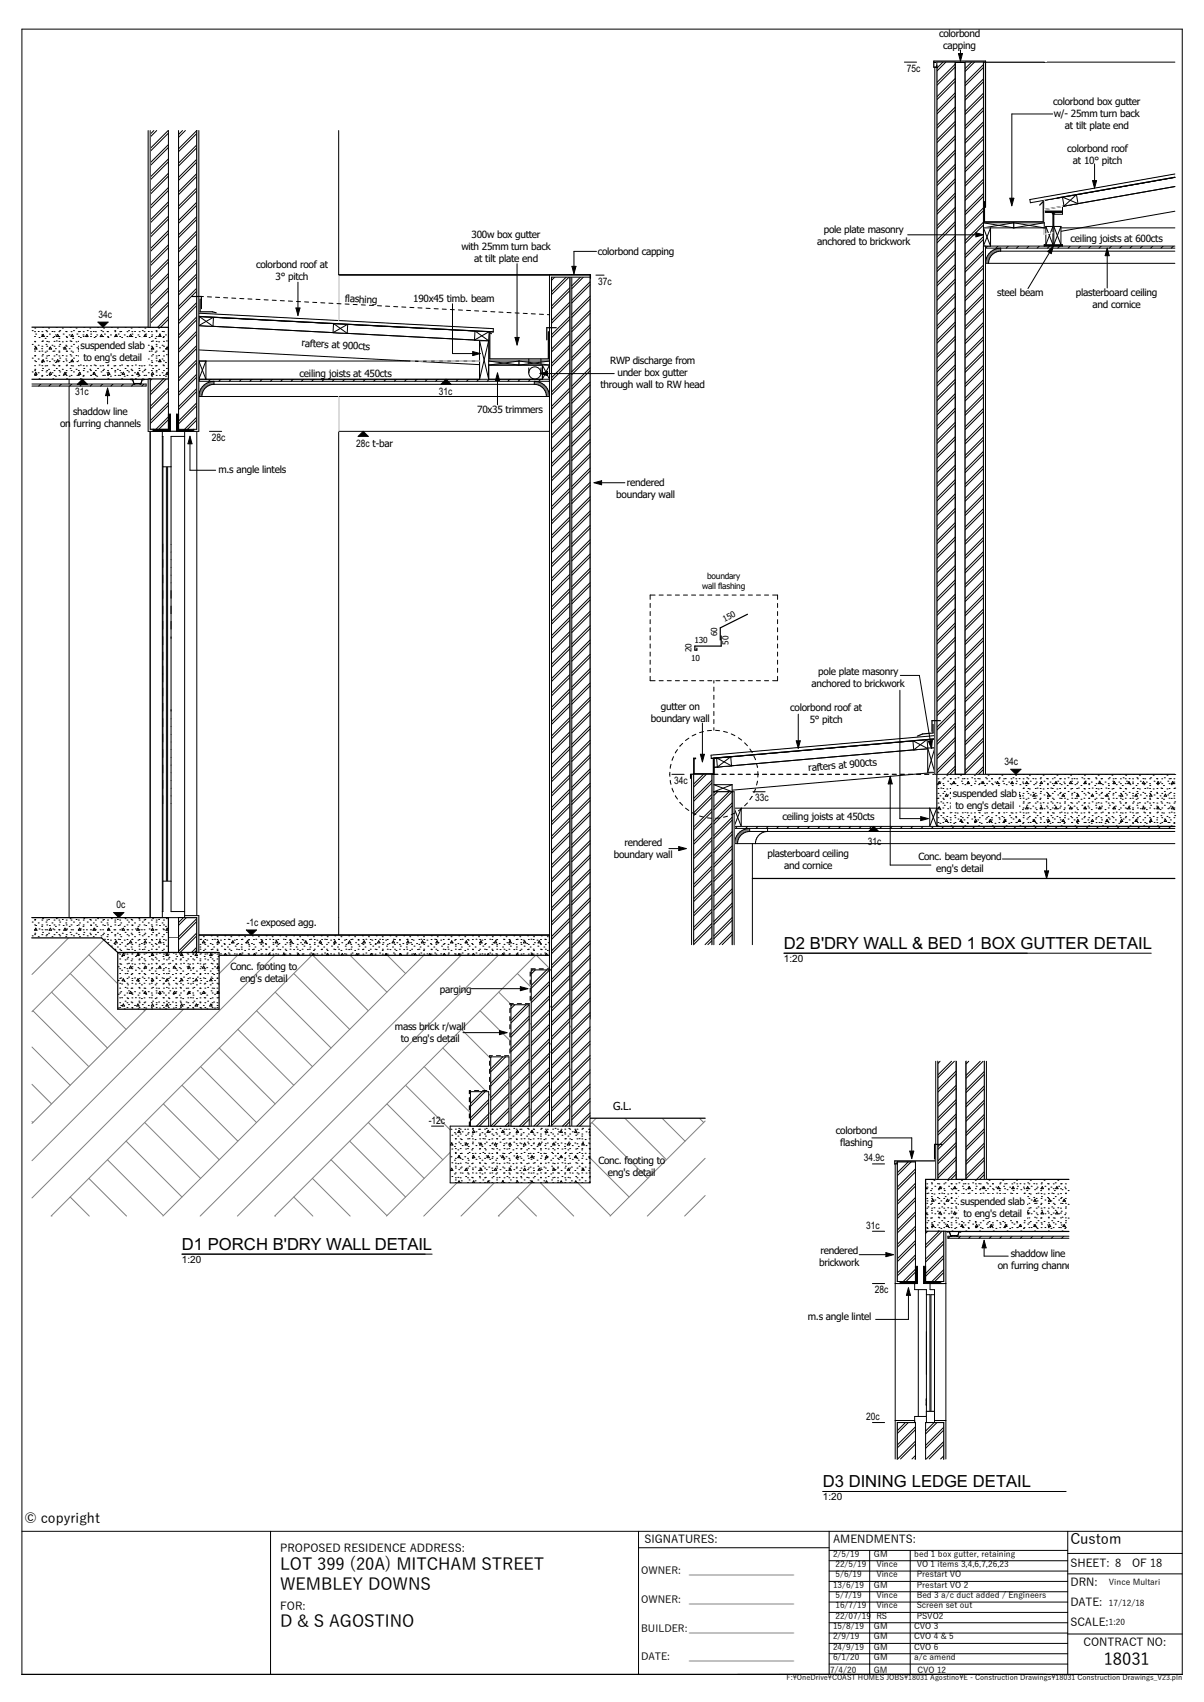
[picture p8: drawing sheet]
<svg xmlns="http://www.w3.org/2000/svg" width="297mm" height="420mm" viewBox="0 0 297 420" stroke-linecap="round" stroke-linejoin="round" font-family="sans-serif">
<defs><g id="words">
<g font-size="4.1">
<text x="193.4" y="234.2">D2 B'DRY WALL &amp; BED 1 BOX GUTTER DETAIL</text>
<text x="44.9" y="308.5">D1 PORCH B'DRY WALL DETAIL</text>
<text x="203" y="367">D3 DINING LEDGE DETAIL</text>
<text x="69.1" y="387.5">LOT 399 (20A) MITCHAM STREET</text>
<text x="69.1" y="392.4">WEMBLEY DOWNS</text>
<text x="69.1" y="401.6">D &amp; S AGOSTINO</text>
<text x="272.3" y="411">18031</text>
</g>
<text font-size="3.6" x="264" y="381">Custom</text>
<text font-size="3.4" x="6" y="375.8">© copyright</text>
<g font-size="2.7">
<text x="151.2" y="273.9">G.L.</text>
<text x="69.1" y="383">PROPOSED RESIDENCE ADDRESS:</text>
<text x="159" y="380.8">SIGNATURES:</text>
<text x="205.5" y="380.7">AMENDMENTS:</text>
<text x="264" y="386.8">SHEET: 8</text>
<text x="279.2" y="386.8">OF 18</text>
<text x="264" y="391.3">DRN:</text>
<text x="69.1" y="397.2">FOR:</text>
<text x="264" y="401.2">SCALE:</text>
<text x="264" y="396.2">DATE:</text>
<text x="267.3" y="406.2">CONTRACT NO:</text>
</g>
<g font-size="2.5">
<text x="231.6" y="9">colorbond</text>
<text x="232.7" y="12">capping</text>
<text x="223.7" y="17.7">75c</text>
<text x="259.8" y="26">colorbond box gutter</text>
<text x="260" y="29">w/- 25mm turn back</text>
<text x="262.7" y="32">at tilt plate end</text>
<text x="263.2" y="37.5">colorbond roof</text>
<text x="264.7" y="40.5">at 10° pitch</text>
<text x="116.3" y="58.6">300w box gutter</text>
<text x="203.2" y="57.5">pole plate masonry</text>
<text x="264.1" y="59.6">ceiling joists at 600cts</text>
<text x="113.8" y="61.6">with 25mm turn back</text>
<text x="117" y="64.6">at tilt plate end</text>
<text x="147.4" y="62.9">colorbond capping</text>
<text x="201.6" y="60.5">anchored to brickwork</text>
<text x="63.2" y="66.1">colorbond roof at</text>
<text x="68" y="69.1">3° pitch</text>
<text x="147.6" y="70.3">37c</text>
<text x="85" y="74.5" transform="rotate(3 85 74.5)">flashing</text>
<text x="101.9" y="74.4">190x45 timb. beam</text>
<text x="246" y="73.1">steel beam</text>
<text x="265.4" y="73.1">plasterboard ceiling</text>
<text x="269.5" y="76">and cornice</text>
<text x="24.3" y="78.4">34c</text>
<text x="19.9" y="86">suspended slab</text>
<text x="20.6" y="89">to eng's detail</text>
<text x="74.3" y="85.5" transform="rotate(3 74.3 85.5)">rafters at 900cts</text>
<text x="150.5" y="89.8">RWP discharge from</text>
<text x="73.9" y="93.1">ceiling joists at 450cts</text>
<text x="148.1" y="95.7">through wall to RW head</text>
<text x="152.3" y="92.7">under box gutter</text>
<text x="18.6" y="97.5">31c</text>
<text x="108.3" y="97.5">31c</text>
<text x="14.8" y="105.4">on</text>
<text x="18" y="102.5">shaddow line</text>
<text x="18.1" y="105.4">furring channels</text>
<text x="117.7" y="102">70x35 trimmers</text>
<text x="52.3" y="108.8">28c</text>
<text x="87.8" y="110.3">28c t-bar</text>
<text x="53.9" y="116.6">m.s angle lintels</text>
<text x="154.6" y="119.8">rendered</text>
<text x="152" y="122.8">boundary wall</text>
<text x="201.9" y="166.5">pole plate masonry</text>
<text x="200.2" y="169.5">anchored to brickwork</text>
<text x="160.6" y="178.2">boundary wall</text>
<text x="163" y="175.2">gutter on</text>
<text x="194.9" y="175.5">colorbond roof at</text>
<text x="199.7" y="178.5">5° pitch</text>
<text x="199.5" y="190.4" transform="rotate(-5 199.5 190.4)">rafters at 900cts</text>
<text x="247.8" y="188.7">34c</text>
<text x="166.3" y="193.5">34c</text>
<text x="186.3" y="197.8">33c</text>
<text x="235" y="196.7">suspended slab</text>
<text x="193" y="202.4">ceiling joists at 450cts</text>
<text x="235.7" y="199.7">to eng's detail</text>
<text x="154" y="208.7">rendered</text>
<text x="214.1" y="208.4">31c</text>
<text x="151.4" y="211.7">boundary wall</text>
<text x="189.3" y="211.5">plasterboard ceiling</text>
<text x="193.4" y="214.5">and cornice</text>
<text x="226.6" y="212.2">Conc. beam beyond</text>
<text x="231" y="215.2">eng's detail</text>
<text x="28.7" y="224.1">0c</text>
<text x="60.9" y="228.4">-1c exposed agg.</text>
<text x="56.8" y="239.4">Conc. footing to</text>
<text x="193.4" y="237.4">1:20</text>
<text x="59.2" y="242.4">eng's detail</text>
<text x="108.5" y="244.9">parging</text>
<text x="97.4" y="254.3">mass brick r/wall</text>
<text x="98.9" y="257.2">to eng's detail</text>
<text x="105.7" y="277.3">-12c</text>
<text x="206.2" y="279.8">colorbond</text>
<text x="147.6" y="287.3">Conc. footing to</text>
<text x="207.3" y="282.8">flashing</text>
<text x="213.1" y="286.6">34.9c</text>
<text x="150" y="290.3">eng's detail</text>
<text x="237" y="297.3">suspended slab</text>
<text x="213.6" y="303.2">31c</text>
<text x="237.7" y="300.3">to eng's detail</text>
<text x="44.9" y="311.7">1:20</text>
<text x="202.4" y="309.4">rendered</text>
<text x="249.3" y="310.1">shaddow line</text>
<text x="202.1" y="312.4">brickwork</text>
<text x="246.1" y="313.1">on furring channels</text>
<text x="215.8" y="319.1">28c</text>
<text x="199.3" y="325.8">m.s angle lintel</text>
<text x="213.6" y="350.4">20c</text>
<text x="203" y="370.3">1:20</text>
<text x="158.2" y="388.3">OWNER:</text>
<text x="170" y="388.3">_____________________</text>
<text x="158.2" y="395.6">OWNER:</text>
<text x="170" y="395.6">_____________________</text>
<text x="158.2" y="402.6">BUILDER:_____________________</text>
<text x="158.2" y="409.7">DATE:</text>
<text x="170" y="409.7">_____________________</text>
</g>
<g font-size="2.1">
<text x="174.5" y="142.9">boundary</text>
<text x="173.2" y="145.4">wall flashing</text>
<text x="178.7" y="153.4" transform="rotate(-27 178.7 153.4)">150</text>
<text x="170.6" y="160.9" transform="rotate(-90 170.6 160.9)">20</text>
<text x="171.3" y="158.7">130</text>
<text x="176.9" y="156.9" transform="rotate(-90 176.9 156.9)">60</text>
<text x="179.7" y="159" transform="rotate(-90 179.7 159)">50</text>
<text x="170.5" y="163.1">10</text>
<text x="205.5" y="384.1">2/5/19</text>
<text x="206.1" y="386.6">22/5/19</text>
<text x="206.1" y="389.2">5/6/19</text>
<text x="215.6" y="384.1">GM</text>
<text x="216.2" y="386.6">Vince</text>
<text x="216.2" y="389.2">Vince</text>
<text x="225.5" y="384.1">bed 1 box gutter, retaining</text>
<text x="226.1" y="386.6">VO 1 items 3,4,6,7,26,23</text>
<text x="226.1" y="389.2">Prestart VO</text>
<text x="205.5" y="391.7">13/6/19</text>
<text x="206.1" y="394.3">5/7/19</text>
<text x="215.6" y="391.7">GM</text>
<text x="216.2" y="394.3">Vince</text>
<text x="226.1" y="391.7">Prestart VO 2</text>
<text x="226.1" y="394.3">Bed 3 a/c duct added / Engineers</text>
<text x="273.5" y="391.2">Vince Multari</text>
<text x="205.5" y="401.9">15/8/19</text>
<text x="206.1" y="396.9">16/7/19</text>
<text x="206.1" y="399.4">22/07/19</text>
<text x="215.6" y="401.9">GM</text>
<text x="216.2" y="396.9">Vince</text>
<text x="216.2" y="399.4">RS</text>
<text x="225.5" y="401.9">CVO 3</text>
<text x="226.1" y="396.9">Screen set out</text>
<text x="226.1" y="399.4">PSVO2</text>
<text x="273.5" y="396.3">17/12/18</text>
<text x="273.5" y="401">1:20</text>
<text x="205.5" y="404.5">2/9/19</text>
<text x="205.5" y="407.1">24/9/19</text>
<text x="215.6" y="404.5">GM</text>
<text x="215.6" y="407.1">GM</text>
<text x="225.5" y="404.5">CVO 4 &amp; 5</text>
<text x="225.5" y="407.1">CVO 6</text>
<text x="204.8" y="412.8">7/4/20</text>
<text x="205.5" y="409.7">6/1/20</text>
<text x="215.5" y="412.8">GM</text>
<text x="215.6" y="409.7">GM</text>
<text x="225.5" y="409.7">a/c amend</text>
<text x="226.3" y="412.8">CVO 12</text>
</g>
<text font-size="1.8" x="194" y="414.5">F:\OneDrive\COAST HOMES JOBS\18031 Agostino\E - Construction Drawings\18031 Construction Drawings_V23.pln</text>
</g></defs>
<g fill="none" stroke="#000" stroke-width=".25">
<path d="M5.4 7.2h286.2v406h-286.2zM5.4 377.9h286.2M66.7 377.9v35.3M157.5 377.9v35.3M204.5 377.9v35.3M263.4 377.9v35.3M157.5 381.9h47M204.5 397.9h58.9M204.5 395.3h58.9M204.5 392.8h58.9M204.5 390.2h58.9M204.5 387.7h58.9"/>
<path d="M204.5 385.1h58.9M204.5 382.6h58.9M214.5 382.6v30.6M224.5 382.6v30.6M263.4 383.3h28.2M263.4 388.4h28.2M204.5 408.1h58.9M204.5 405.5h58.9M204.5 403h58.9M204.5 400.4h58.9M204.5 410.6h58.9M263.4 403.2h28.2"/>
</g>
<!-- layer: C1  CONCRETE-(floor slab) -->
<path d="M225.2 191.1h5.9M180.6 216.8h.5M185.6 216.8h104.2" fill="none" stroke="#000" stroke-width=".3"/>
<!-- layer: K1  TEXT-(notes) -->
<path d="M221.1 189.2h14.6v4.3h-14.6z" fill-rule="evenodd" fill="#fff"/>
<!-- layer: C1  CONCRETE-(floor slab) -->
<path d="M231.1 191.1h58.7v12.8h-58.7z" fill-rule="evenodd" fill="#fff"/>
<g fill="none" stroke="#000" stroke-width=".25">
<path d="M231.2 197h.1M231.2 193.6h.1M231.4 199.4h.1M231.4 198.2h.1M231.4 197h.1M231.4 195.8h.1M231.4 194.6h.1M231.4 193.4h.1M231.4 192.2h.1M231.7 199.1l.3 .5h-.6zM231.7 192.8l.3 .6h-.6zM231.9 199.8h.1"/>
<path d="M231.9 196.4h.1M231.9 193h.1M232.1 197.9h.1M232.1 194.5h.1M232.1 191.1h.1M232.6 199.4h.1M232.6 198.2h.1M232.6 197h.1M232.6 195.8h.1M232.6 194.6h.1M232.6 193.4h.1M232.6 192.2h.1"/>
<path d="M232.7 197.2h.1M232.7 193.8h.1M232.9 198.7h.1M232.9 195.3h.1M232.9 191.9h.1M233.5 196l.3 .5h-.6zM233.6 198.1h.1M233.6 194.7h.1M233.6 191.3h.1M233.8 199.6h.1M233.8 196.2h.1M233.8 192.8h.1"/>
<path d="M234.4 199.4h.1M234.4 198.2h.1M234.4 197h.1M234.4 195.8h.1M234.4 194.6h.1M234.4 193.4h.1M234.4 192.2h.1M234.4 198.9h.1M234.4 195.5h.1M234.6 197h.1M234.6 193.6h.1M235.3 199.8h.1"/>
<path d="M235.3 196.4h.1M235.3 193h.1M235.3 199.1l.3 .5h-.6zM235.3 192.8l.3 .6h-.6zM235.5 197.9h.1M235.5 194.5h.1M235.5 191.1h.1M235.6 199.4h.1M235.6 198.2h.1M235.6 197h.1M235.6 195.8h.1M235.6 194.6h.1"/>
<path d="M235.6 193.4h.1M235.6 192.2h.1M236.1 197.2h.1M236.1 193.8h.1M236.3 198.7h.1M236.3 195.3h.1M236.3 191.9h.1M237 198.1h.1M237 194.7h.1M237 191.3h.1M237.1 196l.3 .5h-.6zM237.2 199.6h.1"/>
<path d="M237.2 196.2h.1M237.2 192.8h.1M237.4 199.4h.1M237.4 198.2h.1M237.4 197h.1M237.4 195.8h.1M237.4 194.6h.1M237.4 193.4h.1M237.4 192.2h.1M237.8 198.9h.1M237.8 195.5h.1M237.8 192.1h.1"/>
<path d="M238 197h.1M238 193.6h.1M238.6 199.4h.1M238.6 198.2h.1M238.6 197h.1M238.6 195.8h.1M238.6 194.6h.1M238.6 193.4h.1M238.6 192.2h.1M238.6 199.8h.1M238.6 196.4h.1M238.6 193h.1"/>
<path d="M238.9 197.9h.1M238.9 194.5h.1M238.9 191.1h.1M238.9 199.1l.3 .5h-.6zM238.9 192.8l.3 .6h-.6zM239.5 197.2h.1M239.5 193.8h.1M239.7 198.7h.1M239.7 195.3h.1M239.7 191.9h.1M240.3 198.1h.1M240.3 194.7h.1"/>
<path d="M240.3 191.3h.1M240.4 199.4h.1M240.4 198.2h.1M240.4 197h.1M240.4 195.8h.1M240.4 194.6h.1M240.4 193.4h.1M240.4 192.2h.1M240.6 199.6h.1M240.6 196.2h.1M240.6 192.8h.1M240.7 196l.3 .5h-.6z"/>
<path d="M241.2 198.9h.1M241.2 195.5h.1M241.2 192.1h.1M241.4 197h.1M241.4 193.6h.1M241.6 199.4h.1M241.6 198.2h.1M241.6 197h.1M241.6 195.8h.1M241.6 194.6h.1M241.6 193.4h.1M241.6 192.2h.1"/>
<path d="M242 199.8h.1M242 196.4h.1M242 193h.1M242.3 197.9h.1M242.3 194.5h.1M242.3 191.1h.1M242.5 199.1l.3 .5h-.6zM242.5 192.8l.3 .6h-.6zM242.9 197.2h.1M242.9 193.8h.1M243.1 198.7h.1M243.1 195.3h.1"/>
<path d="M243.1 191.9h.1M243.4 199.4h.1M243.4 198.2h.1M243.4 197h.1M243.4 195.8h.1M243.4 194.6h.1M243.4 193.4h.1M243.4 192.2h.1M243.7 198.1h.1M243.7 194.7h.1M243.7 191.3h.1M244 199.6h.1"/>
<path d="M244 196.2h.1M244 192.8h.1M244.3 196l.3 .5h-.6zM244.6 199.4h.1M244.6 198.2h.1M244.6 197h.1M244.6 195.8h.1M244.6 194.6h.1M244.6 193.4h.1M244.6 192.2h.1M244.6 198.9h.1M244.6 195.5h.1"/>
<path d="M244.8 197h.1M244.8 193.6h.1M245.4 199.8h.1M245.4 196.4h.1M245.4 193h.1M245.6 197.9h.1M245.6 194.5h.1M245.6 191.1h.1M246.1 199.1l.3 .5h-.6zM246.1 192.8l.3 .6h-.6zM246.3 197.2h.1M246.3 193.8h.1"/>
<path d="M246.4 199.4h.1M246.4 198.2h.1M246.4 197h.1M246.4 195.8h.1M246.4 194.6h.1M246.4 193.4h.1M246.4 192.2h.1M246.5 198.7h.1M246.5 195.3h.1M246.5 191.9h.1M247.1 198.1h.1M247.1 194.7h.1"/>
<path d="M247.1 191.3h.1M247.3 199.6h.1M247.3 196.2h.1M247.3 192.8h.1M247.6 199.4h.1M247.6 198.2h.1M247.6 197h.1M247.6 195.8h.1M247.6 194.6h.1M247.6 193.4h.1M247.6 192.2h.1M247.9 196l.3 .5h-.6z"/>
<path d="M248 198.9h.1M248 195.5h.1M248 192.1h.1M248.2 197h.1M248.2 193.6h.1M248.8 199.8h.1M248.8 196.4h.1M248.8 193h.1M249 197.9h.1M249 194.5h.1M249 191.1h.1M249.4 199.4h.1"/>
<path d="M249.4 198.2h.1M249.4 197h.1M249.4 195.8h.1M249.4 194.6h.1M249.4 193.4h.1M249.4 192.2h.1M249.7 199.1l.3 .5h-.6zM249.7 192.8l.3 .6h-.6zM249.7 197.2h.1M249.7 193.8h.1M249.9 198.7h.1M249.9 195.3h.1"/>
<path d="M249.9 191.9h.1M250.5 198.1h.1M250.5 194.7h.1M250.5 191.3h.1M250.6 199.4h.1M250.6 198.2h.1M250.6 197h.1M250.6 195.8h.1M250.6 194.6h.1M250.6 193.4h.1M250.6 192.2h.1M250.7 199.6h.1"/>
<path d="M250.7 196.2h.1M250.7 192.8h.1M251.4 198.9h.1M251.4 195.5h.1M251.4 192.1h.1M251.5 196l.3 .5h-.6zM251.6 197h.1M251.6 193.6h.1M252.2 199.8h.1M252.2 196.4h.1M252.2 193h.1M252.4 199.4h.1"/>
<path d="M252.4 198.2h.1M252.4 197h.1M252.4 195.8h.1M252.4 194.6h.1M252.4 193.4h.1M252.4 192.2h.1M252.4 197.9h.1M252.4 194.5h.1M252.4 191.1h.1M253.1 197.2h.1M253.1 193.8h.1M253.3 199.1l.3 .5h-.6z"/>
<path d="M253.3 192.8l.3 .6h-.6zM253.3 198.7h.1M253.3 195.3h.1M253.3 191.9h.1M253.6 199.4h.1M253.6 198.2h.1M253.6 197h.1M253.6 195.8h.1M253.6 194.6h.1M253.6 193.4h.1M253.6 192.2h.1M253.9 198.1h.1"/>
<path d="M253.9 194.7h.1M253.9 191.3h.1M254.1 199.6h.1M254.1 196.2h.1M254.1 192.8h.1M254.8 198.9h.1M254.8 195.5h.1M254.8 192.1h.1M255 197h.1M255 193.6h.1M255.1 196l.3 .5h-.6zM255.4 199.4h.1"/>
<path d="M255.4 198.2h.1M255.4 197h.1M255.4 195.8h.1M255.4 194.6h.1M255.4 193.4h.1M255.4 192.2h.1M255.6 199.8h.1M255.6 196.4h.1M255.6 193h.1M255.8 197.9h.1M255.8 194.5h.1M255.8 191.1h.1"/>
<path d="M256.5 197.2h.1M256.5 193.8h.1M256.6 199.4h.1M256.6 198.2h.1M256.6 197h.1M256.6 195.8h.1M256.6 194.6h.1M256.6 193.4h.1M256.6 192.2h.1M256.7 198.7h.1M256.7 195.3h.1M256.7 191.9h.1"/>
<path d="M256.9 199.1l.3 .5h-.6zM256.9 192.8l.3 .6h-.6zM257.3 198.1h.1M257.3 194.7h.1M257.3 191.3h.1M257.5 199.6h.1M257.5 196.2h.1M257.5 192.8h.1M258.2 198.9h.1M258.2 195.5h.1M258.2 192.1h.1M258.4 197h.1"/>
<path d="M258.4 193.6h.1M258.4 199.4h.1M258.4 198.2h.1M258.4 195.8h.1M258.4 194.6h.1M258.4 193.4h.1M258.4 192.2h.1M258.7 196l.3 .5h-.6zM259 199.8h.1M259 196.4h.1M259 193h.1M259.2 197.9h.1"/>
<path d="M259.2 194.5h.1M259.2 191.1h.1M259.6 199.4h.1M259.6 198.2h.1M259.6 197h.1M259.6 195.8h.1M259.6 194.6h.1M259.6 193.4h.1M259.6 192.2h.1M259.9 197.2h.1M259.9 193.8h.1M260.1 198.7h.1"/>
<path d="M260.1 195.3h.1M260.1 191.9h.1M260.5 199.1l.3 .5h-.6zM260.5 192.8l.3 .6h-.6zM260.7 198.1h.1M260.7 194.7h.1M260.7 191.3h.1M260.9 199.6h.1M260.9 196.2h.1M260.9 192.8h.1M261.4 199.4h.1M261.4 198.2h.1"/>
<path d="M261.4 197h.1M261.4 195.8h.1M261.4 194.6h.1M261.4 193.4h.1M261.4 192.2h.1M261.6 198.9h.1M261.6 195.5h.1M261.6 192.1h.1M261.8 197h.1M261.8 193.6h.1M262.3 196l.3 .5h-.6zM262.4 199.8h.1"/>
<path d="M262.4 196.4h.1M262.4 193h.1M262.6 199.4h.1M262.6 198.2h.1M262.6 197h.1M262.6 195.8h.1M262.6 194.6h.1M262.6 193.4h.1M262.6 192.2h.1M262.6 197.9h.1M262.6 194.5h.1M262.6 191.1h.1"/>
<path d="M263.3 197.2h.1M263.3 193.8h.1M263.5 198.7h.1M263.5 195.3h.1M263.5 191.9h.1M264.1 199.1l.3 .5h-.6zM264.1 192.8l.3 .6h-.6zM264.1 198.1h.1M264.1 194.7h.1M264.1 191.3h.1M264.3 199.6h.1M264.3 196.2h.1"/>
<path d="M264.3 192.8h.1M264.4 199.4h.1M264.4 198.2h.1M264.4 197h.1M264.4 195.8h.1M264.4 194.6h.1M264.4 193.4h.1M264.4 192.2h.1M265 198.9h.1M265 195.5h.1M265 192.1h.1M265.2 197h.1"/>
<path d="M265.2 193.6h.1M265.6 199.4h.1M265.6 198.2h.1M265.6 197h.1M265.6 195.8h.1M265.6 194.6h.1M265.6 193.4h.1M265.6 192.2h.1M265.8 199.8h.1M265.8 196.4h.1M265.8 193h.1M265.9 196l.3 .5h-.6z"/>
<path d="M266 197.9h.1M266 194.5h.1M266 191.1h.1M266.6 197.2h.1M266.6 193.8h.1M266.9 198.7h.1M266.9 195.3h.1M266.9 191.9h.1M267.4 199.4h.1M267.4 198.2h.1M267.4 197h.1M267.4 195.8h.1"/>
<path d="M267.4 194.6h.1M267.4 193.4h.1M267.4 192.2h.1M267.5 198.1h.1M267.5 194.7h.1M267.5 191.3h.1M267.7 199.1l.3 .5h-.6zM267.7 192.8l.3 .6h-.6zM267.7 199.6h.1M267.7 196.2h.1M267.7 192.8h.1M268.3 198.9h.1"/>
<path d="M268.3 195.5h.1M268.3 192.1h.1M268.6 197h.1M268.6 193.6h.1M268.6 199.4h.1M268.6 198.2h.1M268.6 195.8h.1M268.6 194.6h.1M268.6 193.4h.1M268.6 192.2h.1M269.2 199.8h.1M269.2 196.4h.1"/>
<path d="M269.2 193h.1M269.4 197.9h.1M269.4 194.5h.1M269.4 191.1h.1M269.5 196l.3 .5h-.6zM270 197.2h.1M270 193.8h.1M270.3 198.7h.1M270.3 195.3h.1M270.3 191.9h.1M270.4 199.4h.1M270.4 198.2h.1"/>
<path d="M270.4 197h.1M270.4 195.8h.1M270.4 194.6h.1M270.4 193.4h.1M270.4 192.2h.1M270.9 198.1h.1M270.9 194.7h.1M270.9 191.3h.1M271.1 199.6h.1M271.1 196.2h.1M271.1 192.8h.1M271.3 199.1l.3 .5h-.6z"/>
<path d="M271.3 192.8l.3 .6h-.6zM271.6 199.4h.1M271.6 198.2h.1M271.6 197h.1M271.6 195.8h.1M271.6 194.6h.1M271.6 193.4h.1M271.6 192.2h.1M271.7 198.9h.1M271.7 195.5h.1M271.7 192.1h.1M272 197h.1"/>
<path d="M272 193.6h.1M272.6 199.8h.1M272.6 196.4h.1M272.6 193h.1M272.8 197.9h.1M272.8 194.5h.1M272.8 191.1h.1M273.1 196l.3 .5h-.6zM273.4 199.4h.1M273.4 198.2h.1M273.4 197h.1M273.4 195.8h.1"/>
<path d="M273.4 194.6h.1M273.4 193.4h.1M273.4 192.2h.1M273.4 197.2h.1M273.4 193.8h.1M273.6 198.7h.1M273.6 195.3h.1M273.6 191.9h.1M274.3 198.1h.1M274.3 194.7h.1M274.3 191.3h.1M274.5 199.6h.1"/>
<path d="M274.5 196.2h.1M274.5 192.8h.1M274.6 199.4h.1M274.6 198.2h.1M274.6 197h.1M274.6 195.8h.1M274.6 194.6h.1M274.6 193.4h.1M274.6 192.2h.1M274.9 199.1l.3 .5h-.6zM274.9 192.8l.3 .6h-.6zM275.1 198.9h.1"/>
<path d="M275.1 195.5h.1M275.1 192.1h.1M275.3 197h.1M275.3 193.6h.1M276 199.8h.1M276 196.4h.1M276 193h.1M276.2 197.9h.1M276.2 194.5h.1M276.2 191.1h.1M276.4 199.4h.1M276.4 198.2h.1"/>
<path d="M276.4 197h.1M276.4 195.8h.1M276.4 194.6h.1M276.4 193.4h.1M276.4 192.2h.1M276.7 196l.3 .5h-.6zM276.8 197.2h.1M276.8 193.8h.1M277 198.7h.1M277 195.3h.1M277 191.9h.1M277.6 199.4h.1"/>
<path d="M277.6 198.2h.1M277.6 197h.1M277.6 195.8h.1M277.6 194.6h.1M277.6 193.4h.1M277.6 192.2h.1M277.7 198.1h.1M277.7 194.7h.1M277.7 191.3h.1M277.9 199.6h.1M277.9 196.2h.1M277.9 192.8h.1"/>
<path d="M278.5 199.1l.3 .5h-.6zM278.5 192.8l.3 .6h-.6zM278.5 198.9h.1M278.5 195.5h.1M278.5 192.1h.1M278.7 197h.1M278.7 193.6h.1M279.4 199.4h.1M279.4 198.2h.1M279.4 197h.1M279.4 195.8h.1M279.4 194.6h.1"/>
<path d="M279.4 193.4h.1M279.4 192.2h.1M279.4 199.8h.1M279.4 196.4h.1M279.4 193h.1M279.6 197.9h.1M279.6 194.5h.1M279.6 191.1h.1M280.2 197.2h.1M280.2 193.8h.1M280.3 196l.3 .5h-.6zM280.4 198.7h.1"/>
<path d="M280.4 195.3h.1M280.4 191.9h.1M280.6 199.4h.1M280.6 198.2h.1M280.6 197h.1M280.6 195.8h.1M280.6 194.6h.1M280.6 193.4h.1M280.6 192.2h.1M281.1 198.1h.1M281.1 194.7h.1M281.1 191.3h.1"/>
<path d="M281.3 199.6h.1M281.3 196.2h.1M281.3 192.8h.1M281.9 198.9h.1M281.9 195.5h.1M281.9 192.1h.1M282.1 199.1l.3 .5h-.6zM282.1 192.8l.3 .6h-.6zM282.1 197h.1M282.1 193.6h.1M282.4 199.4h.1M282.4 198.2h.1"/>
<path d="M282.4 197h.1M282.4 195.8h.1M282.4 194.6h.1M282.4 193.4h.1M282.4 192.2h.1M282.8 199.8h.1M282.8 196.4h.1M282.8 193h.1M283 197.9h.1M283 194.5h.1M283 191.1h.1M283.6 199.4h.1"/>
<path d="M283.6 198.2h.1M283.6 197h.1M283.6 195.8h.1M283.6 194.6h.1M283.6 193.4h.1M283.6 192.2h.1M283.6 197.2h.1M283.6 193.8h.1M283.8 198.7h.1M283.8 195.3h.1M283.8 191.9h.1M283.9 196l.3 .5h-.6z"/>
<path d="M284.5 198.1h.1M284.5 194.7h.1M284.5 191.3h.1M284.7 199.6h.1M284.7 196.2h.1M284.7 192.8h.1M285.3 198.9h.1M285.3 195.5h.1M285.3 192.1h.1M285.4 199.4h.1M285.4 198.2h.1M285.4 197h.1"/>
<path d="M285.4 195.8h.1M285.4 194.6h.1M285.4 193.4h.1M285.4 192.2h.1M285.5 197h.1M285.5 193.6h.1M285.7 199.1l.3 .5h-.6zM285.7 192.8l.3 .6h-.6zM286.2 199.8h.1M286.2 196.4h.1M286.2 193h.1M286.4 197.9h.1"/>
<path d="M286.4 194.5h.1M286.4 191.1h.1M286.6 199.4h.1M286.6 198.2h.1M286.6 197h.1M286.6 195.8h.1M286.6 194.6h.1M286.6 193.4h.1M286.6 192.2h.1M287 197.2h.1M287 193.8h.1M287.2 198.7h.1"/>
<path d="M287.2 195.3h.1M287.2 191.9h.1M287.5 196l.3 .5h-.6zM287.9 198.1h.1M287.9 194.7h.1M287.9 191.3h.1M288.1 199.6h.1M288.1 196.2h.1M288.1 192.8h.1M288.4 199.4h.1M288.4 198.2h.1M288.4 197h.1"/>
<path d="M288.4 195.8h.1M288.4 194.6h.1M288.4 193.4h.1M288.4 192.2h.1M288.7 198.9h.1M288.7 195.5h.1M288.7 192.1h.1M288.9 197h.1M288.9 193.6h.1M289.3 199.1l.3 .5h-.6zM289.3 192.8l.3 .6h-.6zM289.6 199.8h.1"/>
<path d="M289.6 196.4h.1M289.6 193h.1M289.6 199.4h.1M289.6 198.2h.1M289.6 197h.1M289.6 195.8h.1M289.6 194.6h.1M289.6 193.4h.1M289.6 192.2h.1M289.8 197.9h.1M289.8 194.5h.1M289.8 191.1h.1"/>
<path d="M231.2 203.8h.1M231.2 200.4h.1M231.4 203h.1M231.4 201.8h.1M231.4 200.6h.1M231.9 203.2h.1M232.1 201.3h.1M232.6 203h.1M232.6 201.8h.1M232.6 200.6h.1M232.7 200.6h.1M232.9 202.1h.1"/>
<path d="M233.5 202.2l.3 .5h-.6zM233.6 201.5h.1M233.8 203h.1M234.4 203h.1M234.4 201.8h.1M234.4 200.6h.1M234.4 202.3h.1M234.6 203.8h.1M234.6 200.4h.1M235.3 203.2h.1M235.5 201.3h.1M235.6 203h.1"/>
<path d="M235.6 201.8h.1M235.6 200.6h.1M236.1 200.6h.1M236.3 202.1h.1M237 201.5h.1M237.1 202.2l.3 .5h-.6zM237.2 203h.1M237.4 203h.1M237.4 201.8h.1M237.4 200.6h.1M237.8 202.3h.1M238 203.8h.1"/>
<path d="M238 200.4h.1M238.6 203h.1M238.6 201.8h.1M238.6 200.6h.1M238.6 203.2h.1M238.9 201.3h.1M239.5 200.6h.1M239.7 202.1h.1M240.3 201.5h.1M240.4 203h.1M240.4 201.8h.1M240.4 200.6h.1"/>
<path d="M240.6 203h.1M240.7 202.2l.3 .5h-.6zM241.2 202.3h.1M241.4 203.8h.1M241.4 200.4h.1M241.6 203h.1M241.6 201.8h.1M241.6 200.6h.1M242 203.2h.1M242.3 201.3h.1M242.9 200.6h.1M243.1 202.1h.1"/>
<path d="M243.4 203h.1M243.4 201.8h.1M243.4 200.6h.1M243.7 201.5h.1M244 203h.1M244.3 202.2l.3 .5h-.6zM244.6 203h.1M244.6 201.8h.1M244.6 200.6h.1M244.6 202.3h.1M244.8 203.8h.1M244.8 200.4h.1"/>
<path d="M245.4 203.2h.1M245.6 201.3h.1M246.3 200.6h.1M246.4 203h.1M246.4 201.8h.1M246.4 200.6h.1M246.5 202.1h.1M247.1 201.5h.1M247.3 203h.1M247.6 203h.1M247.6 201.8h.1M247.6 200.6h.1"/>
<path d="M247.9 202.2l.3 .5h-.6zM248 202.3h.1M248.2 203.8h.1M248.2 200.4h.1M248.8 203.2h.1M249 201.3h.1M249.4 203h.1M249.4 201.8h.1M249.4 200.6h.1M249.7 200.6h.1M249.9 202.1h.1M250.5 201.5h.1"/>
<path d="M250.6 203h.1M250.6 201.8h.1M250.6 200.6h.1M250.7 203h.1M251.4 202.3h.1M251.5 202.2l.3 .5h-.6zM251.6 203.8h.1M251.6 200.4h.1M252.2 203.2h.1M252.4 203h.1M252.4 201.8h.1M252.4 200.6h.1"/>
<path d="M252.4 201.3h.1M253.1 200.6h.1M253.3 202.1h.1M253.6 203h.1M253.6 201.8h.1M253.6 200.6h.1M253.9 201.5h.1M254.1 203h.1M254.8 202.3h.1M255 203.8h.1M255 200.4h.1M255.1 202.2l.3 .5h-.6z"/>
<path d="M255.4 203h.1M255.4 201.8h.1M255.4 200.6h.1M255.6 203.2h.1M255.8 201.3h.1M256.5 200.6h.1M256.6 203h.1M256.6 201.8h.1M256.6 200.6h.1M256.7 202.1h.1M257.3 201.5h.1M257.5 203h.1"/>
<path d="M258.2 202.3h.1M258.4 203.8h.1M258.4 200.4h.1M258.4 203h.1M258.4 201.8h.1M258.4 200.6h.1M258.7 202.2l.3 .5h-.6zM259 203.2h.1M259.2 201.3h.1M259.6 203h.1M259.6 201.8h.1M259.6 200.6h.1"/>
<path d="M259.9 200.6h.1M260.1 202.1h.1M260.7 201.5h.1M260.9 203h.1M261.4 203h.1M261.4 201.8h.1M261.4 200.6h.1M261.6 202.3h.1M261.8 203.8h.1M261.8 200.4h.1M262.3 202.2l.3 .5h-.6zM262.4 203.2h.1"/>
<path d="M262.6 203h.1M262.6 201.8h.1M262.6 200.6h.1M262.6 201.3h.1M263.3 200.6h.1M263.5 202.1h.1M264.1 201.5h.1M264.3 203h.1M264.4 203h.1M264.4 201.8h.1M264.4 200.6h.1M265 202.3h.1"/>
<path d="M265.2 203.8h.1M265.2 200.4h.1M265.6 203h.1M265.6 201.8h.1M265.6 200.6h.1M265.8 203.2h.1M265.9 202.2l.3 .5h-.6zM266 201.3h.1M266.6 200.6h.1M266.9 202.1h.1M267.4 203h.1M267.4 201.8h.1"/>
<path d="M267.4 200.6h.1M267.5 201.5h.1M267.7 203h.1M268.3 202.3h.1M268.6 203.8h.1M268.6 200.4h.1M268.6 203h.1M268.6 201.8h.1M268.6 200.6h.1M269.2 203.2h.1M269.4 201.3h.1M269.5 202.2l.3 .5h-.6z"/>
<path d="M270 200.6h.1M270.3 202.1h.1M270.4 203h.1M270.4 201.8h.1M270.4 200.6h.1M270.9 201.5h.1M271.1 203h.1M271.6 203h.1M271.6 201.8h.1M271.6 200.6h.1M271.7 202.3h.1M272 203.8h.1"/>
<path d="M272 200.4h.1M272.6 203.2h.1M272.8 201.3h.1M273.1 202.2l.3 .5h-.6zM273.4 203h.1M273.4 201.8h.1M273.4 200.6h.1M273.6 202.1h.1M274.3 201.5h.1M274.5 203h.1M274.6 203h.1M274.6 201.8h.1"/>
<path d="M274.6 200.6h.1M275.1 202.3h.1M275.3 203.8h.1M275.3 200.4h.1M276 203.2h.1M276.2 201.3h.1M276.4 203h.1M276.4 201.8h.1M276.4 200.6h.1M276.7 202.2l.3 .5h-.6zM276.8 200.6h.1M277 202.1h.1"/>
<path d="M277.6 203h.1M277.6 201.8h.1M277.6 200.6h.1M277.7 201.5h.1M277.9 203h.1M278.5 202.3h.1M278.7 203.8h.1M278.7 200.4h.1M279.4 203h.1M279.4 201.8h.1M279.4 200.6h.1M279.4 203.2h.1"/>
<path d="M279.6 201.3h.1M280.2 200.6h.1M280.3 202.2l.3 .5h-.6zM280.4 202.1h.1M280.6 203h.1M280.6 201.8h.1M280.6 200.6h.1M281.1 201.5h.1M281.3 203h.1M281.9 202.3h.1M282.1 203.8h.1M282.1 200.4h.1"/>
<path d="M282.4 203h.1M282.4 201.8h.1M282.4 200.6h.1M282.8 203.2h.1M283 201.3h.1M283.6 203h.1M283.6 201.8h.1M283.6 200.6h.1M283.8 202.1h.1M283.9 202.2l.3 .5h-.6zM284.5 201.5h.1M284.7 203h.1"/>
<path d="M285.3 202.3h.1M285.4 203h.1M285.4 201.8h.1M285.4 200.6h.1M285.5 203.8h.1M285.5 200.4h.1M286.2 203.2h.1M286.4 201.3h.1M286.6 203h.1M286.6 201.8h.1M286.6 200.6h.1M287 200.6h.1"/>
<path d="M287.2 202.1h.1M287.5 202.2l.3 .5h-.6zM287.9 201.5h.1M288.1 203h.1M288.4 203h.1M288.4 201.8h.1M288.4 200.6h.1M288.7 202.3h.1M288.9 203.8h.1M288.9 200.4h.1M289.6 203.2h.1M289.6 203h.1"/>
<path d="M289.6 201.8h.1M289.6 200.6h.1M289.8 201.3h.1"/>
</g>
<!-- layer: D1  WALLS-(external) -->
<g fill="#000">
<path d="M231.1 62.5h4.5v128.6h-4.5z" fill-rule="evenodd"/>
<path d="M238.1 62.5h4.5v128.6h-4.5z" fill-rule="evenodd"/>
<path d="M171.1 191.1h4.5v42h-4.5z" fill-rule="evenodd"/>
<path d="M176.1 195.4h4.5v37.7h-4.5z" fill-rule="evenodd"/>
</g>
<!-- layer: J1  ROOF-(cover) -->
<g fill="none" stroke="#fff" stroke-width=".25">
<path d="M289.8 51.9l-32.2 5.6M289.8 50.9l-32.2 5.7M289.8 50l-32.2 5.7M289.8 49.1l-32.2 5.7M289.8 48.2l-32.2 5.7M289.8 47.3l-32.2 5.7M289.8 46.4l-32.2 5.7M181 188.9l-4.9 .9M191.3 188l-15.2 2.7M201.6 187.1l-25.5 4.5M211.9 186.2l-35.8 6.3M222.2 185.3l-46.1 8.2"/>
<path d="M231.1 190.2l-4.7 .8M231.1 189.2l-15 2.7M231.1 188.3l-25.3 4.5M231.1 187.4l-35.6 6.3M231.1 186.5l-45.8 8.1M231.1 185.6l-55 9.7M231.1 184.7l-55 9.7"/>
</g>
<g fill="#000">
<path d="M257.6 48.6l32.2-5.7v.8l-32.2 5.7z" fill-rule="evenodd"/>
<path d="M176.1 186.3l55-4.8v.8l-55 4.8z" fill-rule="evenodd"/>
</g>
<path d="M171.1 187.1h.5v.1h-.4v3.7h4.7v-3.8h.2v4h-5z" fill-rule="evenodd" fill="#7f7f7f"/>
<g fill="none" stroke="#000" stroke-width=".25">
<path d="M243.6 60.7l-.5 .5M246.2 60.7l-.5 .5M248.7 60.7l-.5 .5M251.3 60.7l-.5 .5M253.8 60.7l-.5 .5M256.4 60.7l-.5 .5M258.9 60.7l-.5 .5M261.4 60.7l-.5 .5M264 60.7l-.5 .5M266.5 60.7l-.5 .5M269.1 60.7l-.5 .5M271.6 60.7l-.5 .5"/>
<path d="M274.2 60.7l-.5 .5M276.7 60.7l-.5 .5M279.3 60.7l-.5 .5M281.8 60.7l-.5 .5M284.4 60.7l-.5 .5M286.9 60.7l-.5 .5M289.4 60.7l-.5 .5"/>
</g>
<path d="M244.4 62.1a3.8 3.8 0 0 1 2.4-.9v.8a3 3 0 0 0-3 3h-.7a3.8 3.8 0 0 1 1.3-2.9z" fill-rule="evenodd" fill="#7f7f7f"/>
<g fill="none" stroke="#000" stroke-width=".25">
<path d="M181.9 203.9l-.5 .5M184.4 203.9l-.5 .5M187 203.9l-.5 .5M189.5 203.9l-.5 .5M192.1 203.9l-.5 .5M194.6 203.9l-.5 .5M197.2 203.9l-.5 .5M199.7 203.9l-.5 .5M202.3 203.9l-.5 .5M204.8 203.9l-.5 .5M207.3 203.9l-.5 .5M209.9 203.9l-.5 .5"/>
<path d="M212.4 203.9l-.5 .5M215 203.9l-.5 .5M217.5 203.9l-.5 .5M220.1 203.9l-.5 .5M222.6 203.9l-.5 .5M225.2 203.9l-.5 .5M227.7 203.9l-.5 .5M230.3 203.9l-.5 .5M232.8 203.9l-.5 .5M235.3 203.9l-.5 .5M237.9 203.9l-.5 .5M240.4 203.9l-.5 .5"/>
<path d="M243 203.9l-.5 .5M245.5 203.9l-.5 .5M248.1 203.9l-.5 .5M250.6 203.9l-.5 .5M253.2 203.9l-.5 .5M255.7 203.9l-.5 .5M258.3 203.9l-.5 .5M260.8 203.9l-.5 .5M263.3 203.9l-.5 .5M265.9 203.9l-.5 .5M268.4 203.9l-.5 .5M271 203.9l-.5 .5"/>
<path d="M273.5 203.9l-.5 .5M276.1 203.9l-.5 .5M278.6 203.9l-.5 .5M281.2 203.9l-.5 .5M283.7 203.9l-.5 .5M286.3 203.9l-.5 .5M288.8 203.9l-.5 .5"/>
</g>
<path d="M182.1 205.8a3.8 3.8 0 0 1 2.8-1.4v.8a3 3 0 0 0-3 3h-.7a3.8 3.8 0 0 1 .9-2.4z" fill-rule="evenodd" fill="#7f7f7f"/>
<!-- layer: D1  WALLS-(external) -->
<g fill="#000">
<path d="M231.1 15.3h4.5v47.2h-4.5z" fill-rule="evenodd"/>
<path d="M238.1 15.3h4.5v47.2h-4.5z" fill-rule="evenodd"/>
</g>
<path d="M230.3 14.6h12.3v.7h-12.3z" fill-rule="evenodd" fill="#000"/>
<!-- layer: I1  BEAMS -->
<path d="M257.6 52.1h4.5v.3h-1.7l-.3 .2-.1 .3v7l.1 .3 .3 .2h1.7v.3h-4.5v-.3h1.7l.3-.2 .1-.3v-7l-.1-.3-.3-.2h-1.7z" fill-rule="evenodd" fill="#000"/>
<!-- layer: C1  CONCRETE-(floor slab) -->
<path d="M289.8 191.1h-58.7v12.8h58.7" fill="none" stroke="#000" stroke-width=".3"/>
<!-- layer: D1  WALLS-(external) -->
<path d="M231.1 15.3h11.5v175.8h-11.5zM235.6 15.3v175.8M238.1 15.3v175.8M257.6 15.3h32.2M257.6 60.4v.3M181.2 203.9l-.1 29.2M185.6 208.2v24.9M171.1 233.1v-42h4.5v42M176.1 233.1v-37.7h4.5v37.7" fill="none" stroke="#000" stroke-width=".25"/>
<!-- layer: J1  ROOF-(cover) -->
<path d="M257.6 48.6v9.2l32.2-5.7M289.8 46l-32.2 5.7M289.8 43.7l-32.2 5.7M231.1 181.5v9.1l-55 4.8v-9.1M231.1 184.5l-55 4.9M231.1 182.3l-55 4.8" fill="none" stroke="#000" stroke-width=".25"/>
<path d="M230.3 14.6h27.3v.7h-27.3zM242.6 14.6v.7M171.1 187.1h.5v.1h-.4v3.7h4.7v-3.8h.2v4h-5z" fill="none" stroke="#000" stroke-width=".25"/>
<path d="M246.8 62v-.8a3.8 3.8 0 0 0-3.7 3.8h46.7M246.8 62h43M246.8 62a3 3 0 0 0-3 3M289.8 60.7h-46.7v.5h46.7M184.9 205.2v-.8a3.7 3.7 0 0 0-3.7 3.8h108.6M184.9 205.2h104.9M184.9 205.2a3 3 0 0 0-3 3M189.3 204.4v.8a3 3 0 0 0-3 3M289.8 203.9h-108.6v.5h108.6" fill="none" stroke="#000" stroke-width=".25"/>
<!-- layer: I1  BEAMS -->
<path d="M257.6 52.1h4.5v.3h-1.7l-.3 .2-.1 .3v7l.1 .3 .3 .2h1.7v.3h-4.5v-.3h1.7l.3-.2 .1-.3v-7l-.1-.3-.3-.2h-1.7z" fill="none" stroke="#000" stroke-width=".25"/>
<!-- layer: K1  TEXT-(notes) -->
<path d="M165.8 191.1h3" fill="none" stroke="#000" stroke-width=".25"/>
<path d="M176.1 193.6h4.5v1.8h-4.5z" fill-rule="evenodd" fill="#fff"/>
<path d="M176.1 193.6v1.8M176.1 195.4h4.5M176.1 193.6h4.5M176.1 193.6l4.5 1.8M180.6 193.6v1.8M180.6 193.6l-4.5 1.8M249.3 189.8h2.5l-1.2 1.3z" fill="none" stroke="#000" stroke-width=".25"/>
<path d="M249.3 189.8h2.5l-1.2 1.3z" fill="#000"/>
<path d="M176.8 187l3.5-.3 .1 2.3-3.4 .3z" fill-rule="evenodd" fill="#fff"/>
<path d="M176.8 187l.2 2.3M176.8 187l3.6 2M180.3 186.7l.1 2.3M180.3 186.7l-3.5 .3M180.3 186.7l-3.3 2.6M180.4 189l-3.4 .3" fill="none" stroke="#000" stroke-width=".25"/>
<path d="M225.2 182.8l3.5-.3 .2 2.2-3.5 .3z" fill-rule="evenodd" fill="#fff"/>
<path d="M225.2 182.8l.2 2.2M225.2 182.8l3.7 1.9M228.7 182.5l.2 2.2M228.7 182.5l-3.5 .3M228.7 182.5l-3.3 2.5M228.9 184.7l-3.5 .3" fill="none" stroke="#000" stroke-width=".25"/>
<path d="M228.8 184.6h1.8v6h-1.8z" fill-rule="evenodd" fill="#fff"/>
<path d="M228.8 190.6h1.8M228.8 184.6h1.8M228.8 184.6v6M228.8 184.6l1.8 6M230.6 184.6v6M230.6 184.6l-1.8 6" fill="none" stroke="#000" stroke-width=".25"/>
<path d="M181.1 199.4h1.7v4.5h-1.7z" fill-rule="evenodd" fill="#fff"/>
<path d="M181.1 199.4h1.7M181.1 199.4v4.5M181.1 199.4l1.7 4.5M182.8 199.4v4.5M182.8 199.4l-1.7 4.5M181.1 203.9h1.7" fill="none" stroke="#000" stroke-width=".25"/>
<path d="M229.3 199.4h1.8v4.5h-1.8z" fill-rule="evenodd" fill="#fff"/>
<path d="M185.7 195.4h3M229.3 199.4h1.8M229.3 199.4v4.5M229.3 199.4l1.8 4.5M231.1 199.4v4.5M231.1 199.4l-1.8 4.5M215.5 203.9l1.3 1.3h-2.5zM229.3 203.9h1.8" fill="none" stroke="#000" stroke-width=".25"/>
<path d="M214.3 205.2l1.2-1.3 1.3 1.3z" fill="#000"/>
<path d="M262.1 48.6l3.4-.6 .4 2.2-3.4 .7z" fill-rule="evenodd" fill="#fff"/>
<path d="M262.1 48.6l.4 2.3M262.1 48.6l3.8 1.6M265.5 48l.4 2.2M265.5 48l-3.4 .6M265.5 48l-3 2.9M265.9 50.2l-3.4 .7" fill="none" stroke="#000" stroke-width=".25"/>
<path d="M260 55.9h1.7v4.5h-1.7z" fill-rule="evenodd" fill="#fff"/>
<path d="M260 55.9h1.7M260 55.9v4.5M260 55.9l1.7 4.5M261.7 55.9v4.5M261.7 55.9l-1.7 4.5M260 60.4h1.7" fill="none" stroke="#000" stroke-width=".25"/>
<path d="M242.6 55h7.5v1.2h-7.5z" fill-rule="evenodd" fill="#fff"/>
<path d="M242.6 55h7.5M242.6 55v1.2M242.6 56.2h7.5M242.6 55l7.5 1.2M250.1 55v1.2M250.1 55l-7.5 1.2" fill="none" stroke="#000" stroke-width=".25"/>
<path d="M242.6 56.2h1.7v4.5h-1.7z" fill-rule="evenodd" fill="#fff"/>
<path d="M242.6 56.2h1.7M242.6 56.2v4.5M242.6 56.2l1.7 4.5M244.3 56.2v4.5M244.3 56.2l-1.7 4.5M242.6 60.7h1.7" fill="none" stroke="#000" stroke-width=".25"/>
<path d="M258 55.9h1.7v4.5h-1.7z" fill-rule="evenodd" fill="#fff"/>
<path d="M223.1 15.3h3M258 55.9h1.7M258 55.9v4.5M258 55.9l1.7 4.5M259.7 55.9v4.5M259.7 55.9l-1.7 4.5M258 60.4h1.7" fill="none" stroke="#000" stroke-width=".25"/>
<path d="M175.4 186.4l56.1-5-.3 .9-55.7 4.9z" fill-rule="evenodd" fill="#fff"/>
<path d="M175.4 186.4l56.1-5-.3 .9-55.7 4.9z" fill="none" stroke="#000" stroke-width=".25"/>
<path d="M254 49.2l35.8-6.3v.8l-35.6 6.3z" fill-rule="evenodd" fill="#fff"/>
<path d="M289.8 42.9l-35.8 6.3 .2 .8 35.6-6.3" fill="none" stroke="#000" stroke-width=".25"/>
<path d="M230.2 14.4h27.9v.9h-27.9z" fill-rule="evenodd" fill="#fff"/>
<g fill="none" stroke="#000" stroke-width=".3">
<path d="M242.8 49.7v5h14.5v-5l-.8 .9M289.8 43.7l-29 5.2M177.7 154.9v3M177.9 156.9v2.5h-6.5v1h.5v-.5M177.1 191.1h-6.8v1M178.1 191.1h1M180.1 191.1h1M180.4 186.7l-4.3 .4v4M182.1 191.1h1M184.1 191.1h1M186.1 191.1h1M188.1 191.1h1"/>
<path d="M190.1 191.1h1M192.1 191.1h1M194.1 191.1h1M196.1 191.1h1M198.1 191.1h1M200.1 191.1h1M202.1 191.1h1M204.1 191.1h1M206.1 191.1h1M208.1 191.1h1M210.1 191.1h1M212.1 191.1h1"/>
<path d="M214.1 191.1h1M216.1 191.1h1M218.1 191.1h1M220.1 191.1h1M222.1 191.1h1M224.1 191.1h1M226.1 191.1h1M228.1 191.1h1M230.1 191.1h1M231.2 182.3l-55.7 4.9"/>
</g>
<g fill="none" stroke="#000" stroke-width=".25">
<path d="M236.4 13.2h1l-.5 1.9zM236.9 12.3v.9M242.6 15.3h15M259.7 28.1h-10.1v20.8M249.1 48.9h1l-.5 1.9zM257.6 56.2h.4M261.7 56.2h28.1M262.1 50.9v2h-2.2M269.5 44.6h1l-.5 1.8zM270 40.4v4.2M258.5 62.1l1.3-1.4-.5 1.9zM258.9 62.3l-5.3 8.9"/>
<path d="M273.1 63.1v8M273.1 61.2l.5 1.9h-1zM160.4 148.9v1M160.4 150.9v1M160.4 152.9v1M160.4 154.9v1M160.4 156.9v1M160.4 158.9v1M161.6 146.8h-1.2v1.1M162.6 146.8h1M164.6 146.8h1M166.6 146.8h1"/>
<path d="M168.6 146.8h1M170.6 146.8h1M172.6 146.8h1M174.6 146.8h1M176.6 146.8h1M178.6 146.8h1M180.6 146.8h1M182.6 146.8h1M184.6 146.8h1M186.6 146.8h1M188.6 146.8h1M190.6 146.8h1.2v1.1"/>
<path d="M191.8 148.9v1M191.8 150.9v1M191.8 152.9v1M191.8 154.9v1M191.8 156.9v1M191.8 158.9v1M160.4 166.9v1.1h1.2M160.4 160.9v1M160.4 162.9v1M160.4 164.9v1M162.6 168h1M164.6 168h1"/>
<path d="M166.6 168h1M168.6 168h1M170.6 168h1M172.6 168h1M173.3 178.5v7.6M174.6 168h1M176.1 167.9v.7M176.1 169.6v1M176.1 171.6v1M176.1 173.6v1M176.1 175.6v1M176.1 177.6v1"/>
<path d="M176.1 179.6v.6M176.6 168h1M178.6 168h1M180.6 168h1M182.6 168h1M184.6 168h1M186.6 168h1M188.6 168h1M191.8 166.9v1.1h-1.2M191.8 160.9v1M191.8 162.9v1M191.8 164.9v1"/>
<path d="M196.9 176.2v6.6M222 170.3v31.7h5.1M172.8 186.1h1l-.5 1.9zM182.8 199.4h46.5M196.4 182.8h1l-.5 1.9zM219.6 193.4v20.1h10M219.6 191.6l.5 1.8h-1zM165 209.4h2.4M167.4 208.9l1.9 .5-1.9 .5zM227.1 201.5l1.9 .5-1.9 .5zM247.3 212h10.9v2.9M257.7 214.9h1l-.5 1.9z"/>
</g>
<path d="M257.6 56.2v1.6l2.1-.4M257.6 49.4v5.6M262.1 50.9l-4.5 .8" fill="none" stroke="#fff" stroke-width=".25"/>
<path d="M236.4 13.2h1l-.5 1.9zM249.1 48.9h1l-.5 1.9zM269.5 44.6h1l-.5 1.8zM258.5 62.1l1.3-1.4-.5 1.9zM273.1 61.2l.5 1.9h-1zM172.8 186.1h1l-.5 1.9zM196.4 182.8h1l-.5 1.9zM219.6 191.6l.5 1.8h-1zM167.4 208.9l1.9 .5-1.9 .5zM227.1 201.5l1.9 .5-1.9 .5zM257.7 214.9h1l-.5 1.9z" fill="#000"/>
<g fill="#fff">
<path d="M234.6 194.2h16.6v6h-16.6z" fill-rule="evenodd"/>
<path d="M171.1 191.1h4.5v42h-4.5z" fill-rule="evenodd"/>
</g>
<g fill="none" stroke="#000" stroke-width=".25">
<path d="M173.5 191.1l-2.4 2.4M174.2 191.1l-3.1 3.1M175.6 196.8l-4.5 4.5M175.6 193.3l-4.5 4.5M175.6 199.6l-4.5 4.5M175.6 196.1l-4.5 4.5M175.6 192.5l-4.5 4.5M175.6 218l-4.5 4.5M175.6 214.5l-4.5 4.5M175.6 210.9l-4.5 4.5M175.6 207.4l-4.5 4.5M175.6 203.9l-4.5 4.5"/>
<path d="M175.6 200.3l-4.5 4.5M175.6 217.3l-4.5 4.5M175.6 213.8l-4.5 4.5M175.6 210.2l-4.5 4.5M175.6 206.7l-4.5 4.5M175.6 203.2l-4.5 4.5M175.6 232.1l-1 1M175.6 228.6l-4.5 4.5v-42h4.5v42M175.6 225.1l-4.5 4.5M175.6 221.5l-4.5 4.5M175.6 231.4l-1.7 1.7M175.6 227.9l-4.5 4.5"/>
<path d="M175.6 224.4l-4.5 4.5M175.6 220.8l-4.5 4.5"/>
</g>
<path d="M180.6 195.4h.5v37.7h-.5z" fill-rule="evenodd" fill="#fff"/>
<path d="M180.6 233.1v-37.7h.5v37.7" fill="none" stroke="#000" stroke-width=".25"/>
<path d="M176.1 195.4h4.5v37.7h-4.5z" fill-rule="evenodd" fill="#fff"/>
<g fill="none" stroke="#000" stroke-width=".25">
<path d="M176.3 195.4l-.2 .2M177 195.4l-.9 .9M179.8 195.4l-3.7 3.7M180.5 195.4l-4.4 4.4M180.6 198.9l-4.5 4.5M180.6 198.2l-4.5 4.5M180.6 195.4h-4.5v37.7M180.6 195.4v37.7M180.6 216.5l-4.5 4.5M180.6 213l-4.5 4.5M180.6 209.5l-4.5 4.5M180.6 205.9l-4.5 4.5"/>
<path d="M180.6 202.4l-4.5 4.5M180.6 219.4l-4.5 4.5M180.6 215.8l-4.5 4.5M180.6 212.3l-4.5 4.5M180.6 208.8l-4.5 4.5M180.6 205.2l-4.5 4.5M180.6 201.7l-4.5 4.5M180.6 230.7l-2.4 2.4M180.6 227.1l-4.5 4.5M180.6 223.6l-4.5 4.5M180.6 220.1l-4.5 4.5M180.6 230l-3.1 3.1"/>
<path d="M180.6 226.4l-4.5 4.5M180.6 222.9l-4.5 4.5"/>
</g>
<path d="M231.1 15.3h4.5v175.8h-4.5z" fill-rule="evenodd" fill="#fff"/>
<g fill="none" stroke="#000" stroke-width=".25">
<path d="M231.1 15.3h4.5v175.8h-4.5zM232.6 15.3l-1.5 1.5M233.3 15.3l-2.2 2.2M235.6 16.6l-4.5 4.5M235.6 19.4l-4.5 4.5M235.6 15.9l-4.5 4.5M235.6 37.8l-4.5 4.5M235.6 34.3l-4.5 4.5M235.6 30.7l-4.5 4.5M235.6 27.2l-4.5 4.5M235.6 23.6l-4.5 4.5M235.6 20.1l-4.5 4.5"/>
<path d="M235.6 37.1l-4.5 4.5M235.6 33.5l-4.5 4.5M235.6 30l-4.5 4.5M235.6 26.5l-4.5 4.5M235.6 22.9l-4.5 4.5M235.6 59l-4.5 4.5M235.6 55.5l-4.5 4.5M235.6 51.9l-4.5 4.5M235.6 48.4l-4.5 4.5M235.6 44.9l-4.5 4.5M235.6 41.3l-4.5 4.5M235.6 58.3l-4.5 4.5"/>
<path d="M235.6 54.8l-4.5 4.5M235.6 51.2l-4.5 4.5M235.6 47.7l-4.5 4.5M235.6 44.2l-4.5 4.5M235.6 40.6l-4.5 4.5M235.6 76.7l-4.5 4.5M235.6 73.1l-4.5 4.5M235.6 69.6l-4.5 4.5M235.6 66.1l-4.5 4.5M235.6 62.5l-4.5 4.5M235.6 79.5l-4.5 4.5M235.6 76l-4.5 4.5"/>
<path d="M235.6 72.4l-4.5 4.5M235.6 68.9l-4.5 4.5M235.6 65.4l-4.5 4.5M235.6 61.8l-4.5 4.5M235.6 97.9l-4.5 4.5M235.6 94.4l-4.5 4.5M235.6 90.8l-4.5 4.5M235.6 87.3l-4.5 4.5M235.6 83.8l-4.5 4.5M235.6 80.2l-4.5 4.5M235.6 97.2l-4.5 4.5M235.6 93.7l-4.5 4.5"/>
<path d="M235.6 90.1l-4.5 4.5M235.6 86.6l-4.5 4.5M235.6 83l-4.5 4.5M235.6 119.1l-4.5 4.5M235.6 115.6l-4.5 4.5M235.6 112l-4.5 4.5M235.6 108.5l-4.5 4.5M235.6 105l-4.5 4.5M235.6 101.4l-4.5 4.5M235.6 118.4l-4.5 4.5M235.6 114.9l-4.5 4.5M235.6 111.3l-4.5 4.5"/>
<path d="M235.6 107.8l-4.5 4.5M235.6 104.3l-4.5 4.5M235.6 100.7l-4.5 4.5M235.6 136.8l-4.5 4.5M235.6 133.3l-4.5 4.5M235.6 129.7l-4.5 4.5M235.6 126.2l-4.5 4.5M235.6 122.6l-4.5 4.5M235.6 139.6l-4.5 4.5M235.6 136.1l-4.5 4.5M235.6 132.5l-4.5 4.5M235.6 129l-4.5 4.5"/>
<path d="M235.6 125.5l-4.5 4.5M235.6 121.9l-4.5 4.5M235.6 158l-4.5 4.5M235.6 154.5l-4.5 4.5M235.6 150.9l-4.5 4.5M235.6 147.4l-4.5 4.5M235.6 143.9l-4.5 4.5M235.6 140.3l-4.5 4.5M235.6 157.3l-4.5 4.5M235.6 153.8l-4.5 4.5M235.6 150.2l-4.5 4.5M235.6 146.7l-4.5 4.5"/>
<path d="M235.6 143.2l-4.5 4.5M235.6 179.2l-4.5 4.5M235.6 175.7l-4.5 4.5M235.6 172.1l-4.5 4.5M235.6 168.6l-4.5 4.5M235.6 165.1l-4.5 4.5M235.6 161.5l-4.5 4.5M235.6 178.5l-4.5 4.5M235.6 175l-4.5 4.5M235.6 171.4l-4.5 4.5M235.6 167.9l-4.5 4.5M235.6 164.4l-4.5 4.5"/>
<path d="M235.6 160.8l-4.5 4.5M235.6 189.8l-1.3 1.3M235.6 186.3l-4.5 4.5M235.6 182.7l-4.5 4.5M235.6 189.1l-2 2M235.6 185.6l-4.5 4.5M235.6 182l-4.5 4.5"/>
</g>
<path d="M238.1 15.3h4.5v175.8h-4.5z" fill-rule="evenodd" fill="#fff"/>
<g fill="none" stroke="#000" stroke-width=".25">
<path d="M238.1 15.3h4.5v175.8h-4.5zM239.7 15.3l-1.6 1.6M240.4 15.3l-2.3 2.3M242.6 16.6l-4.5 4.5M242.6 19.5l-4.5 4.5M242.6 15.9l-4.5 4.5M242.6 37.9l-4.5 4.5M242.6 34.3l-4.5 4.5M242.6 30.8l-4.5 4.5M242.6 27.3l-4.5 4.5M242.6 23.7l-4.5 4.5M242.6 20.2l-4.5 4.5"/>
<path d="M242.6 37.2l-4.5 4.5M242.6 33.6l-4.5 4.5M242.6 30.1l-4.5 4.5M242.6 26.5l-4.5 4.5M242.6 23l-4.5 4.5M242.6 59.1l-4.5 4.5M242.6 55.5l-4.5 4.5M242.6 52l-4.5 4.5M242.6 48.5l-4.5 4.5M242.6 44.9l-4.5 4.5M242.6 41.4l-4.5 4.5M242.6 58.4l-4.5 4.5"/>
<path d="M242.6 54.8l-4.5 4.5M242.6 51.3l-4.5 4.5M242.6 47.8l-4.5 4.5M242.6 44.2l-4.5 4.5M242.6 40.7l-4.5 4.5M242.6 76.8l-4.5 4.5M242.6 73.2l-4.5 4.5M242.6 69.7l-4.5 4.5M242.6 66.1l-4.5 4.5M242.6 62.6l-4.5 4.5M242.6 79.6l-4.5 4.5M242.6 76l-4.5 4.5"/>
<path d="M242.6 72.5l-4.5 4.5M242.6 69l-4.5 4.5M242.6 65.4l-4.5 4.5M242.6 61.9l-4.5 4.5M242.6 98l-4.5 4.5M242.6 94.4l-4.5 4.5M242.6 90.9l-4.5 4.5M242.6 87.4l-4.5 4.5M242.6 83.8l-4.5 4.5M242.6 80.3l-4.5 4.5M242.6 97.3l-4.5 4.5M242.6 93.7l-4.5 4.5"/>
<path d="M242.6 90.2l-4.5 4.5M242.6 86.7l-4.5 4.5M242.6 83.1l-4.5 4.5M242.6 119.2l-4.5 4.5M242.6 115.6l-4.5 4.5M242.6 112.1l-4.5 4.5M242.6 108.6l-4.5 4.5M242.6 105l-4.5 4.5M242.6 101.5l-4.5 4.5M242.6 118.5l-4.5 4.5M242.6 114.9l-4.5 4.5M242.6 111.4l-4.5 4.5"/>
<path d="M242.6 107.9l-4.5 4.5M242.6 104.3l-4.5 4.5M242.6 100.8l-4.5 4.5M242.6 136.9l-4.5 4.5M242.6 133.3l-4.5 4.5M242.6 129.8l-4.5 4.5M242.6 126.3l-4.5 4.5M242.6 122.7l-4.5 4.5M242.6 139.7l-4.5 4.5M242.6 136.2l-4.5 4.5M242.6 132.6l-4.5 4.5M242.6 129.1l-4.5 4.5"/>
<path d="M242.6 125.5l-4.5 4.5M242.6 122l-4.5 4.5M242.6 158.1l-4.5 4.5M242.6 154.5l-4.5 4.5M242.6 151l-4.5 4.5M242.6 147.5l-4.5 4.5M242.6 143.9l-4.5 4.5M242.6 140.4l-4.5 4.5M242.6 157.4l-4.5 4.5M242.6 153.8l-4.5 4.5M242.6 150.3l-4.5 4.5M242.6 146.8l-4.5 4.5"/>
<path d="M242.6 143.2l-4.5 4.5M242.6 179.3l-4.5 4.5M242.6 175.7l-4.5 4.5M242.6 172.2l-4.5 4.5M242.6 168.7l-4.5 4.5M242.6 165.1l-4.5 4.5M242.6 161.6l-4.5 4.5M242.6 178.6l-4.5 4.5M242.6 175l-4.5 4.5M242.6 171.5l-4.5 4.5M242.6 168l-4.5 4.5M242.6 164.4l-4.5 4.5"/>
<path d="M242.6 160.9l-4.5 4.5M242.6 189.9l-1.2 1.2M242.6 186.4l-4.5 4.5M242.6 182.8l-4.5 4.5M242.6 189.2l-1.9 1.9M242.6 185.6l-4.5 4.5M242.6 182.1l-4.5 4.5"/>
</g>
<path d="M242.6 60.7h.5v130.4h-.5z" fill-rule="evenodd" fill="#fff"/>
<path d="M242.6 60.7h.5v130.4h-.5z" fill="none" stroke="#000" stroke-width=".25"/>
<path d="M230.6 16.6h.5v174.5h-.5z" fill-rule="evenodd" fill="#fff"/>
<path d="M230.6 16.6h.5v174.5h-.5z" fill="none" stroke="#000" stroke-width=".25"/>
<path d="M170.6 191.1h.5v42h-.5z" fill-rule="evenodd" fill="#fff"/>
<path d="M170.6 233.1v-42h.5v42" fill="none" stroke="#000" stroke-width=".25"/>
<path d="M250.1 55h7.5v1.2h-7.5z" fill-rule="evenodd" fill="#fff"/>
<g fill="none" stroke="#000" stroke-width=".25">
<path d="M223.9 57.9h16.8M240.7 57.4l1.9 .5-1.9 .5zM250.1 55h7.5M250.1 55v1.2M250.1 56.2h7.5M250.1 55l7.5 1.2M257.6 55v1.2M257.6 55l-7.5 1.2M222.1 166.7h4.7l2.7 16.1M165.2 190.6v1M165.3 192.6l.2 1M165.5 188.6l-.2 1"/>
<path d="M165.8 194.5l.4 .9M166.2 186.7l-.4 .9M166.6 196.3l.5 .9M167.1 185l-.5 .8M167.7 198l.7 .7M168.4 183.4l-.7 .8M169.1 199.4l.8 .6M169.9 182.2l-.8 .5M171.7 181.2l-1 .4M173.5 180.5l-.9 .3M175.5 180.2l-1 .1M176.5 180.2l1 .1"/>
<path d="M178.5 180.5l.9 .2M180.4 181.1l.9 .4M182.1 182.1l.8 .5M182.9 199.5l-.8 .6M183.7 183.3l.7 .7M184.4 198.1l-.7 .7M185 184.8l.5 .8M185.5 196.5l-.5 .8M186 186.6l.4 .9M186.4 194.7l-.4 .9M186.6 188.4l.2 1M186.8 192.8l-.2 .9"/>
<path d="M186.9 190.4v1.4M229 182.9l1-.2-.2 2zM170.7 200.6l1 .4M172.6 201.4l.9 .2M174.5 201.8l1 .1M177.5 201.9h-1M179.4 201.4l-.9 .3M181.3 200.6l-.9 .5"/>
</g>
<path d="M240.7 57.4l1.9 .5-1.9 .5zM229 182.9l1-.2-.2 2z" fill="#000"/>
<path d="M231.1 16.1v.5h-.8v-1.5h12.8v36.1M184.4 151.6l-6.7 3.3M230.2 178.8v2.1l-2.6 .2-1.3 .6M232 177.8h-2.1v2.7" fill="none" stroke="#000" stroke-width=".3"/>
<!-- layer: D1  WALLS-(external) -->
<path d="M219.8 285.2h11.5v1.5h-11.5zM221.1 285.2l-1.3 1.3M223.7 285.2l-1.5 1.5M226.2 285.2l-1.5 1.5M228.8 285.2l-1.5 1.5M231.3 285.2l-1.5 1.5" fill="none" stroke="#808080" stroke-width=".25"/>
<!-- layer: K1  TEXT-(notes) -->
<path d="M218.6 282.9h15.6v5.2h-15.6z" fill-rule="evenodd" fill="#fff"/>
<!-- layer: D1  WALLS-(external) -->
<g fill="#000">
<path d="M221.3 303.9h4.5v12.8h-4.5z" fill-rule="evenodd"/>
<path d="M228.3 303.9h4.5v12.8h-1.1v-.3h-3.4z" fill-rule="evenodd"/>
<path d="M221.3 351h4.5v9h-4.5z" fill-rule="evenodd"/>
<path d="M228.3 351h4.5v9h-4.5z" fill-rule="evenodd"/>
</g>
<path d="M221.3 303.9v12.8h4.5v-12.8h7v12.8h-1.1v-.3h-3.2M228.3 303.9v12.5M228.3 316.4h.1M228.4 316.4h.1M228.5 316.4h.1M221.3 360v-9h4.5v9M228.3 360v-9h4.5v9" fill="none" stroke="#000" stroke-width=".25"/>
<!-- layer: K1  TEXT-(notes) -->
<path d="M224 300.7h8v5.3h-8z" fill-rule="evenodd" fill="#fff"/>
<!-- layer: D1  WALLS-(external) -->
<g fill="#000">
<path d="M231.3 261.9h4.5v29.1h-4.5z" fill-rule="evenodd"/>
<path d="M238.3 261.9h4.5v29.1h-4.5z" fill-rule="evenodd"/>
</g>
<!-- layer: C1  CONCRETE-(floor slab) -->
<path d="M228.3 291h35.4v12.9h-35.4z" fill-rule="evenodd" fill="#fff"/>
<g fill="none" stroke="#000" stroke-width=".25">
<path d="M228.3 299.1l.3 .5h-.3M228.3 292.8l.3 .5h-.3M228.6 299.3h.1M228.6 298.1h.1M228.6 296.9h.1M228.6 295.7h.1M228.6 294.5h.1M228.6 293.3h.1M228.6 292.1h.1M228.7 299.7h.1M228.7 296.3h.1M228.7 292.9h.1"/>
<path d="M228.9 297.8h.1M228.9 294.4h.1M228.9 291h.1M229.5 297.2h.1M229.5 293.8h.1M229.8 298.7h.1M229.8 295.3h.1M229.8 291.9h.1M229.8 299.3h.1M229.8 298.1h.1M229.8 296.9h.1M229.8 295.7h.1"/>
<path d="M229.8 294.5h.1M229.8 293.3h.1M229.8 292.1h.1M230.1 295.9l.3 .5h-.6zM230.4 298h.1M230.4 294.6h.1M230.4 291.3h.1M230.6 299.5h.1M230.6 296.1h.1M230.6 292.7h.1M231.2 298.9h.1M231.2 295.5h.1"/>
<path d="M231.2 292.1h.1M231.5 297h.1M231.5 293.6h.1M231.6 299.3h.1M231.6 298.1h.1M231.6 296.9h.1M231.6 295.7h.1M231.6 294.5h.1M231.6 293.3h.1M231.6 292.1h.1M231.9 299l.3 .6h-.6zM231.9 292.8l.3 .5h-.6z"/>
<path d="M232.1 299.7h.1M232.1 296.3h.1M232.1 292.9h.1M232.3 297.8h.1M232.3 294.4h.1M232.3 291h.1M232.8 299.3h.1M232.8 298.1h.1M232.8 296.9h.1M232.8 295.7h.1M232.8 294.5h.1M232.8 293.3h.1"/>
<path d="M232.8 292.1h.1M232.9 297.2h.1M232.9 293.8h.1M233.1 298.7h.1M233.1 295.3h.1M233.1 291.9h.1M233.7 295.9l.3 .5h-.6zM233.8 298h.1M233.8 294.6h.1M233.8 291.3h.1M234 299.5h.1M234 296.1h.1"/>
<path d="M234 292.7h.1M234.6 299.3h.1M234.6 298.1h.1M234.6 296.9h.1M234.6 295.7h.1M234.6 294.5h.1M234.6 293.3h.1M234.6 292.1h.1M234.6 298.9h.1M234.6 295.5h.1M234.8 297h.1M234.8 293.6h.1"/>
<path d="M235.5 299.7h.1M235.5 296.3h.1M235.5 292.9h.1M235.5 299l.3 .6h-.6zM235.5 292.8l.3 .5h-.6zM235.7 297.8h.1M235.7 294.4h.1M235.7 291h.1M235.8 299.3h.1M235.8 298.1h.1M235.8 296.9h.1M235.8 295.7h.1"/>
<path d="M235.8 294.5h.1M235.8 293.3h.1M235.8 292.1h.1M236.3 297.2h.1M236.3 293.8h.1M236.5 298.7h.1M236.5 295.3h.1M236.5 291.9h.1M237.2 298h.1M237.2 294.6h.1M237.2 291.3h.1M237.3 295.9l.3 .5h-.6z"/>
<path d="M237.4 299.5h.1M237.4 296.1h.1M237.4 292.7h.1M237.6 299.3h.1M237.6 298.1h.1M237.6 296.9h.1M237.6 295.7h.1M237.6 294.5h.1M237.6 293.3h.1M237.6 292.1h.1M238 298.9h.1M238 295.5h.1"/>
<path d="M238 292.1h.1M238.2 297h.1M238.2 293.6h.1M238.8 299.3h.1M238.8 298.1h.1M238.8 296.9h.1M238.8 295.7h.1M238.8 294.5h.1M238.8 293.3h.1M238.8 292.1h.1M238.9 299.7h.1M238.9 296.3h.1"/>
<path d="M238.9 292.9h.1M239.1 297.8h.1M239.1 294.4h.1M239.1 291h.1M239.1 299l.3 .6h-.6zM239.1 292.8l.3 .5h-.6zM239.7 297.2h.1M239.7 293.8h.1M239.9 298.7h.1M239.9 295.3h.1M239.9 291.9h.1M240.6 298h.1"/>
<path d="M240.6 294.6h.1M240.6 291.3h.1M240.6 299.3h.1M240.6 298.1h.1M240.6 296.9h.1M240.6 295.7h.1M240.6 294.5h.1M240.6 293.3h.1M240.6 292.1h.1M240.8 299.5h.1M240.8 296.1h.1M240.8 292.7h.1"/>
<path d="M240.9 295.9l.3 .5h-.6zM241.4 298.9h.1M241.4 295.5h.1M241.4 292.1h.1M241.6 297h.1M241.6 293.6h.1M241.8 299.3h.1M241.8 298.1h.1M241.8 296.9h.1M241.8 295.7h.1M241.8 294.5h.1M241.8 293.3h.1"/>
<path d="M241.8 292.1h.1M242.3 299.7h.1M242.3 296.3h.1M242.3 292.9h.1M242.5 297.8h.1M242.5 294.4h.1M242.5 291h.1M242.7 299l.3 .6h-.6zM242.7 292.8l.3 .5h-.6zM243.1 297.2h.1M243.1 293.8h.1M243.3 298.7h.1"/>
<path d="M243.3 295.3h.1M243.3 291.9h.1M243.6 299.3h.1M243.6 298.1h.1M243.6 296.9h.1M243.6 295.7h.1M243.6 294.5h.1M243.6 293.3h.1M243.6 292.1h.1M244 298h.1M244 294.6h.1M244 291.3h.1"/>
<path d="M244.2 299.5h.1M244.2 296.1h.1M244.2 292.7h.1M244.5 295.9l.3 .5h-.6zM244.8 299.3h.1M244.8 298.1h.1M244.8 296.9h.1M244.8 295.7h.1M244.8 294.5h.1M244.8 293.3h.1M244.8 292.1h.1M244.8 298.9h.1"/>
<path d="M244.8 295.5h.1M245 297h.1M245 293.6h.1M245.7 299.7h.1M245.7 296.3h.1M245.7 292.9h.1M245.9 297.8h.1M245.9 294.4h.1M245.9 291h.1M246.3 299l.3 .6h-.6zM246.3 292.8l.3 .5h-.6zM246.5 297.2h.1"/>
<path d="M246.5 293.8h.1M246.6 299.3h.1M246.6 298.1h.1M246.6 296.9h.1M246.6 295.7h.1M246.6 294.5h.1M246.6 293.3h.1M246.6 292.1h.1M246.7 298.7h.1M246.7 295.3h.1M246.7 291.9h.1M247.4 298h.1"/>
<path d="M247.4 294.6h.1M247.4 291.3h.1M247.6 299.5h.1M247.6 296.1h.1M247.6 292.7h.1M247.8 299.3h.1M247.8 298.1h.1M247.8 296.9h.1M247.8 295.7h.1M247.8 294.5h.1M247.8 293.3h.1M247.8 292.1h.1"/>
<path d="M248.1 295.9l.3 .5h-.6zM248.2 298.9h.1M248.2 295.5h.1M248.2 292.1h.1M248.4 297h.1M248.4 293.6h.1M249.1 299.7h.1M249.1 296.3h.1M249.1 292.9h.1M249.3 297.8h.1M249.3 294.4h.1M249.3 291h.1"/>
<path d="M249.6 299.3h.1M249.6 298.1h.1M249.6 296.9h.1M249.6 295.7h.1M249.6 294.5h.1M249.6 293.3h.1M249.6 292.1h.1M249.9 299l.3 .6h-.6zM249.9 292.8l.3 .5h-.6zM249.9 297.2h.1M249.9 293.8h.1M250.1 298.7h.1"/>
<path d="M250.1 295.3h.1M250.1 291.9h.1M250.8 298h.1M250.8 294.6h.1M250.8 291.3h.1M250.8 299.3h.1M250.8 298.1h.1M250.8 296.9h.1M250.8 295.7h.1M250.8 294.5h.1M250.8 293.3h.1M250.8 292.1h.1"/>
<path d="M251 299.5h.1M251 296.1h.1M251 292.7h.1M251.6 298.9h.1M251.6 295.5h.1M251.6 292.1h.1M251.7 295.9l.3 .5h-.6zM251.8 297h.1M251.8 293.6h.1M252.5 299.7h.1M252.5 296.3h.1M252.5 292.9h.1"/>
<path d="M252.6 299.3h.1M252.6 298.1h.1M252.6 296.9h.1M252.6 295.7h.1M252.6 294.5h.1M252.6 293.3h.1M252.6 292.1h.1M252.7 297.8h.1M252.7 294.4h.1M252.7 291h.1M253.3 297.2h.1M253.3 293.8h.1"/>
<path d="M253.5 299l.3 .6h-.6zM253.5 292.8l.3 .5h-.6zM253.5 298.7h.1M253.5 295.3h.1M253.5 291.9h.1M253.8 299.3h.1M253.8 298.1h.1M253.8 296.9h.1M253.8 295.7h.1M253.8 294.5h.1M253.8 293.3h.1M253.8 292.1h.1"/>
<path d="M254.1 298h.1M254.1 294.6h.1M254.1 291.3h.1M254.4 299.5h.1M254.4 296.1h.1M254.4 292.7h.1M255 298.9h.1M255 295.5h.1M255 292.1h.1M255.2 297h.1M255.2 293.6h.1M255.3 295.9l.3 .5h-.6z"/>
<path d="M255.6 299.3h.1M255.6 298.1h.1M255.6 296.9h.1M255.6 295.7h.1M255.6 294.5h.1M255.6 293.3h.1M255.6 292.1h.1M255.8 299.7h.1M255.8 296.3h.1M255.8 292.9h.1M256.1 297.8h.1M256.1 294.4h.1"/>
<path d="M256.1 291h.1M256.7 297.2h.1M256.7 293.8h.1M256.8 299.3h.1M256.8 298.1h.1M256.8 296.9h.1M256.8 295.7h.1M256.8 294.5h.1M256.8 293.3h.1M256.8 292.1h.1M256.9 298.7h.1M256.9 295.3h.1"/>
<path d="M256.9 291.9h.1M257.1 299l.3 .6h-.6zM257.1 292.8l.3 .5h-.6zM257.5 298h.1M257.5 294.6h.1M257.5 291.3h.1M257.8 299.5h.1M257.8 296.1h.1M257.8 292.7h.1M258.4 298.9h.1M258.4 295.5h.1M258.4 292.1h.1"/>
<path d="M258.6 297h.1M258.6 293.6h.1M258.6 299.3h.1M258.6 298.1h.1M258.6 296.9h.1M258.6 295.7h.1M258.6 294.5h.1M258.6 293.3h.1M258.6 292.1h.1M258.9 295.9l.3 .5h-.6zM259.2 299.7h.1M259.2 296.3h.1"/>
<path d="M259.2 292.9h.1M259.5 297.8h.1M259.5 294.4h.1M259.5 291h.1M259.8 299.3h.1M259.8 298.1h.1M259.8 296.9h.1M259.8 295.7h.1M259.8 294.5h.1M259.8 293.3h.1M259.8 292.1h.1M260.1 297.2h.1"/>
<path d="M260.1 293.8h.1M260.3 298.7h.1M260.3 295.3h.1M260.3 291.9h.1M260.7 299l.3 .6h-.6zM260.7 292.8l.3 .5h-.6zM260.9 298h.1M260.9 294.6h.1M260.9 291.3h.1M261.1 299.5h.1M261.1 296.1h.1M261.1 292.7h.1"/>
<path d="M261.6 299.3h.1M261.6 298.1h.1M261.6 296.9h.1M261.6 295.7h.1M261.6 294.5h.1M261.6 293.3h.1M261.6 292.1h.1M261.8 298.9h.1M261.8 295.5h.1M261.8 292.1h.1M262 297h.1M262 293.6h.1"/>
<path d="M262.5 295.9l.3 .5h-.6zM262.6 299.7h.1M262.6 296.3h.1M262.6 292.9h.1M262.8 299.3h.1M262.8 298.1h.1M262.8 296.9h.1M262.8 295.7h.1M262.8 294.5h.1M262.8 293.3h.1M262.8 292.1h.1M262.8 297.8h.1"/>
<path d="M262.8 294.4h.1M262.8 291h.1M263.5 297.2h.1M263.5 293.8h.1M228.6 302.9h.1M228.6 301.7h.1M228.6 300.5h.1M228.7 303.1h.1M228.9 301.2h.1M229.5 300.6h.1M229.8 302.1h.1M229.8 302.9h.1"/>
<path d="M229.8 301.7h.1M229.8 300.5h.1M230.1 302.2l.3 .5h-.6zM230.4 301.4h.1M230.6 302.9h.1M231.2 302.3h.1M231.5 303.8h.1M231.5 300.4h.1M231.6 302.9h.1M231.6 301.7h.1M231.6 300.5h.1M232.1 303.1h.1"/>
<path d="M232.3 301.2h.1M232.8 302.9h.1M232.8 301.7h.1M232.8 300.5h.1M232.9 300.6h.1M233.1 302.1h.1M233.7 302.2l.3 .5h-.6zM233.8 301.4h.1M234 302.9h.1M234.6 302.9h.1M234.6 301.7h.1M234.6 300.5h.1"/>
<path d="M234.6 302.3h.1M234.8 303.8h.1M234.8 300.4h.1M235.5 303.1h.1M235.7 301.2h.1M235.8 302.9h.1M235.8 301.7h.1M235.8 300.5h.1M236.3 300.6h.1M236.5 302.1h.1M237.2 301.4h.1M237.3 302.2l.3 .5h-.6z"/>
<path d="M237.4 302.9h.1M237.6 302.9h.1M237.6 301.7h.1M237.6 300.5h.1M238 302.3h.1M238.2 303.8h.1M238.2 300.4h.1M238.8 302.9h.1M238.8 301.7h.1M238.8 300.5h.1M238.9 303.1h.1M239.1 301.2h.1"/>
<path d="M239.7 300.6h.1M239.9 302.1h.1M240.6 301.4h.1M240.6 302.9h.1M240.6 301.7h.1M240.6 300.5h.1M240.8 302.9h.1M240.9 302.2l.3 .5h-.6zM241.4 302.3h.1M241.6 303.8h.1M241.6 300.4h.1M241.8 302.9h.1"/>
<path d="M241.8 301.7h.1M241.8 300.5h.1M242.3 303.1h.1M242.5 301.2h.1M243.1 300.6h.1M243.3 302.1h.1M243.6 302.9h.1M243.6 301.7h.1M243.6 300.5h.1M244 301.4h.1M244.2 302.9h.1M244.5 302.2l.3 .5h-.6z"/>
<path d="M244.8 302.9h.1M244.8 301.7h.1M244.8 300.5h.1M244.8 302.3h.1M245 303.8h.1M245 300.4h.1M245.7 303.1h.1M245.9 301.2h.1M246.5 300.6h.1M246.6 302.9h.1M246.6 301.7h.1M246.6 300.5h.1"/>
<path d="M246.7 302.1h.1M247.4 301.4h.1M247.6 302.9h.1M247.8 302.9h.1M247.8 301.7h.1M247.8 300.5h.1M248.1 302.2l.3 .5h-.6zM248.2 302.3h.1M248.4 303.8h.1M248.4 300.4h.1M249.1 303.1h.1M249.3 301.2h.1"/>
<path d="M249.6 302.9h.1M249.6 301.7h.1M249.6 300.5h.1M249.9 300.6h.1M250.1 302.1h.1M250.8 301.4h.1M250.8 302.9h.1M250.8 301.7h.1M250.8 300.5h.1M251 302.9h.1M251.6 302.3h.1M251.7 302.2l.3 .5h-.6z"/>
<path d="M251.8 303.8h.1M251.8 300.4h.1M252.5 303.1h.1M252.6 302.9h.1M252.6 301.7h.1M252.6 300.5h.1M252.7 301.2h.1M253.3 300.6h.1M253.5 302.1h.1M253.8 302.9h.1M253.8 301.7h.1M253.8 300.5h.1"/>
<path d="M254.1 301.4h.1M254.4 302.9h.1M255 302.3h.1M255.2 303.8h.1M255.2 300.4h.1M255.3 302.2l.3 .5h-.6zM255.6 302.9h.1M255.6 301.7h.1M255.6 300.5h.1M255.8 303.1h.1M256.1 301.2h.1M256.7 300.6h.1"/>
<path d="M256.8 302.9h.1M256.8 301.7h.1M256.8 300.5h.1M256.9 302.1h.1M257.5 301.4h.1M257.8 302.9h.1M258.4 302.3h.1M258.6 303.8h.1M258.6 300.4h.1M258.6 302.9h.1M258.6 301.7h.1M258.6 300.5h.1"/>
<path d="M258.9 302.2l.3 .5h-.6zM259.2 303.1h.1M259.5 301.2h.1M259.8 302.9h.1M259.8 301.7h.1M259.8 300.5h.1M260.1 300.6h.1M260.3 302.1h.1M260.9 301.4h.1M261.1 302.9h.1M261.6 302.9h.1M261.6 301.7h.1"/>
<path d="M261.6 300.5h.1M261.8 302.3h.1M262 303.8h.1M262 300.4h.1M262.5 302.2l.3 .5h-.6zM262.6 303.1h.1M262.8 302.9h.1M262.8 301.7h.1M262.8 300.5h.1M262.8 301.2h.1M263.5 300.6h.1"/>
</g>
<!-- layer: D1  WALLS-(external) -->
<g fill="#fff">
<path d="M227.9 313h.3l.1 3.4h3.4v.3h-3.8z" fill-rule="evenodd"/>
<path d="M228.5 348.3h2v1.2h-2z" fill-rule="evenodd"/>
<path d="M228.5 318.2h2v1.3h-2z" fill-rule="evenodd"/>
<path d="M229.4 319.5h.2v28.8h-.2z" fill-rule="evenodd"/>
<path d="M225.6 316.7h3.8v1.5h-3.8z" fill-rule="evenodd"/>
<path d="M225.6 349.5h3.8v1.5h-3.8z" fill-rule="evenodd"/>
</g>
<path d="M221.3 286.7h4.5v17.2h-4.5z" fill-rule="evenodd" fill="#000"/>
<g fill="none" stroke="#000" stroke-width=".25">
<path d="M234.4 305.1l-.5 .5M236.9 305.1l-.5 .5M239.5 305.1l-.5 .5M242 305.1l-.5 .5M244.6 305.1l-.5 .5M247.1 305.1l-.5 .5M249.7 305.1l-.5 .5M252.2 305.1l-.5 .5M254.8 305.1l-.5 .5M257.3 305.1l-.5 .5M259.9 305.1l-.5 .5M262.4 305.1l-.5 .5"/>
<path d="M263.7 305.1h-29.9v.5h29.9"/>
</g>
<!-- layer: D1  WALLS-(external) -->
<path d="M231.3 261.9v29.1h11.5v-29.1M235.8 261.9v29.1M238.3 261.9v29.1M221.3 303.9v-17.2h4.5v17.2M225.8 316.7h-.2v1.5h2.9v31.3h-2.9v1.5h.2M226.5 318.2v31.3M228.3 316.4h.1M228.4 316.4h.1M228.5 316.4h.1M228.5 316.4h3.2v.3h-2.3v1.5h1.1v31.3h-1.1v1.5h-1.1M228.5 319.5h.9v28.8h-.9M230.5 319.5h-.9v28.8h.9" fill="none" stroke="#000" stroke-width=".25"/>
<!-- layer: C1  CONCRETE-(floor slab) -->
<path d="M263.7 291h-35.4v12.9h35.4" fill="none" stroke="#000" stroke-width=".3"/>
<!-- layer: K1  TEXT-(notes) -->
<path d="M215.2 287.2h3M215.2 303.8h3M215.2 316.7h3M215.2 351h3" fill="none" stroke="#000" stroke-width=".25"/>
<path d="M233.8 303.9h.4l.4 1.1h1.6l.4-1.1 .4 .1-.4-.1-.4 1.2h-1.6l-.4-1.2z" fill-rule="evenodd" fill="#fff"/>
<path d="M233.8 304h.4M233.8 304h.1M234.2 304l.4 1.1 .2-.2 1.4 .2 .4-1.1M234.2 304l.4 1h.1M234.8 304.9h1.2M236.6 304l-.4 1h-.1M237 304h.1M237 304h-.4" fill="none" stroke="#000" stroke-width=".25"/>
<path d="M221.3 286.7h4.5v29.5h-4.5z" fill-rule="evenodd" fill="#fff"/>
<g fill="none" stroke="#000" stroke-width=".25">
<path d="M221.3 286.7h4.5v29.5h-4.5zM224 286.7l-2.7 2.7M224.7 286.7l-3.4 3.4M225.8 299.8l-4.5 4.5M225.8 296.2l-4.5 4.5M225.8 292.7l-4.5 4.5M225.8 289.2l-4.5 4.5M225.8 299.1l-4.5 4.5M225.8 295.5l-4.5 4.5M225.8 292l-4.5 4.5M225.8 288.5l-4.5 4.5M225.8 313.9l-2.3 2.3"/>
<path d="M225.8 310.4l-4.5 4.5M225.8 306.8l-4.5 4.5M225.8 303.3l-4.5 4.5M225.8 313.2l-3 3M225.8 309.7l-4.5 4.5M225.8 306.1l-4.5 4.5M225.8 302.6l-4.5 4.5"/>
</g>
<path d="M228.3 303.8h4.5v12.4h-4.5z" fill-rule="evenodd" fill="#fff"/>
<path d="M228.3 303.8h4.5v12.4h-4.5zM228.8 303.8l-.5 .5M231.7 303.8l-3.4 3.4M232.4 303.8l-4.1 4.1M232.8 314l-2.2 2.2M232.8 310.5l-4.5 4.5M232.8 306.9l-4.5 4.5M232.8 313.3l-2.9 2.9M232.8 309.7l-4.5 4.5M232.8 306.2l-4.5 4.5" fill="none" stroke="#000" stroke-width=".25"/>
<path d="M221.3 351h4.5v9h-4.5z" fill-rule="evenodd" fill="#fff"/>
<path d="M223.4 351l-2.1 2.1M224.1 351l-2.8 2.8M225.8 359.9l-.1 .1M225.8 356.3l-3.7 3.7M225.8 352.8l-4.5 4.5M225.8 359.2l-.8 .8M225.8 355.6l-4.4 4.4M225.8 352.1l-4.5 4.5M221.3 360v-9h4.5v9" fill="none" stroke="#000" stroke-width=".25"/>
<path d="M228.3 351h4.5v9h-4.5z" fill-rule="evenodd" fill="#fff"/>
<path d="M230.4 351l-2.1 2.1M231.1 351l-2.8 2.8M232.8 360h-.1M232.8 356.4l-3.6 3.6M232.8 352.9l-4.5 4.5M232.8 359.2l-.8 .8M232.8 355.7l-4.3 4.3M232.8 352.2l-4.5 4.5M228.3 360v-9h4.5v9" fill="none" stroke="#000" stroke-width=".25"/>
<path d="M228.5 348.3h2v2.7h-2z" fill-rule="evenodd" fill="#fff"/>
<path d="M228.5 348.3h2v2.7h-2z" fill="none" stroke="#000" stroke-width=".25"/>
<path d="M238.3 261.9h4.5v29.1h-4.5z" fill-rule="evenodd" fill="#fff"/>
<g fill="none" stroke="#000" stroke-width=".25">
<path d="M238.3 261.9v29.1h4.5v-29.1M239 261.9l-.7 .6M241.8 261.9l-3.5 3.5M242.5 261.9l-4.2 4.2M242.8 279.2l-4.5 4.5M242.8 275.7l-4.5 4.5M242.8 272.2l-4.5 4.5M242.8 268.6l-4.5 4.5M242.8 265.1l-4.5 4.5M242.8 278.5l-4.5 4.5M242.8 275l-4.5 4.5M242.8 271.5l-4.5 4.5"/>
<path d="M242.8 267.9l-4.5 4.5M242.8 264.4l-4.5 4.5M242.8 289.8l-1.2 1.2M242.8 286.3l-4.5 4.5M242.8 282.8l-4.5 4.5M242.8 289.1l-1.9 1.9M242.8 285.6l-4.5 4.5M242.8 282.1l-4.5 4.5"/>
</g>
<path d="M231.3 261.9h4.5v29.1h-4.5z" fill-rule="evenodd" fill="#fff"/>
<g fill="none" stroke="#000" stroke-width=".25">
<path d="M231.3 261.9v29.1h4.5v-29.1M231.9 261.9l-.6 .6M234.7 261.9l-3.4 3.4M235.4 261.9l-4.1 4.1M235.8 279.2l-4.5 4.5M235.8 275.6l-4.5 4.5M235.8 272.1l-4.5 4.5M235.8 268.6l-4.5 4.5M235.8 265l-4.5 4.5M235.8 278.5l-4.5 4.5M235.8 274.9l-4.5 4.5M235.8 271.4l-4.5 4.5"/>
<path d="M235.8 267.9l-4.5 4.5M235.8 264.3l-4.5 4.5M215.1 280.8h9.8v3.3M224.4 284.1h1l-.5 1.8zM235.8 289.8l-1.2 1.2M235.8 286.2l-4.5 4.5M235.8 282.7l-4.5 4.5M235.8 289.1l-1.9 1.9M235.8 285.5l-4.5 4.5M235.8 282l-4.5 4.5M211.9 309.6h6.6M218.5 309.1l1.9 .5-1.9 .5z"/>
<path d="M220.8 316.7v33.8M224.1 319.6v6h-8.1M224.1 317.8l.5 1.8h-1zM233.3 316.7v33.8M242.8 307.9v2.1h5.9M242.8 306.1l.5 1.8h-1z"/>
</g>
<path d="M230.7 282.7v3.8h-10v.7h.6v-.5" fill="none" stroke="#000" stroke-width=".3"/>
<path d="M224.4 284.1h1l-.5 1.8zM218.5 309.1l1.9 .5-1.9 .5zM224.1 317.8l.5 1.8h-1zM242.8 306.1l.5 1.8h-1z" fill="#000"/>
<g fill="#fff">
<path d="M236.6 294.8h16.6v6h-16.6z" fill-rule="evenodd"/>
<path d="M220.8 287.2h.5v29h.8v.5h-1.3z" fill-rule="evenodd"/>
</g>
<path d="M220.8 287.2h.5v29h4.5v-3.7h.5v4.2h-5.5zM222.1 316.2v.5M227.8 312.5h.5v3.7h3.8v.5h-4.3z" fill="none" stroke="#000" stroke-width=".25"/>
<g fill="#000">
<path d="M225.8 312.5h.5v4.2h-4.2v-.5h3.7z" fill-rule="evenodd"/>
<path d="M227.8 312.5h.5v3.7h3.8v.5h-4.3z" fill-rule="evenodd"/>
</g>
<path d="M232.8 303.8h.5v12.9h-1.2v-.5h.7z" fill-rule="evenodd" fill="#fff"/>
<path d="M232.8 303.8h.5v12.9h-1.2v-.5h.7z" fill="none" stroke="#000" stroke-width=".25"/>
<path d="M220.8 350.5h4.8v.5h-4.3v9h-.5z" fill-rule="evenodd" fill="#fff"/>
<path d="M220.8 360v-9.5h4.8v.5h-4.3v9" fill="none" stroke="#000" stroke-width=".25"/>
<path d="M230.5 350.5h2.8v9.5h-.5v-9h-2.3z" fill-rule="evenodd" fill="#fff"/>
<path d="M232.8 360v-9h-2.3v-.5h2.8v9.5" fill="none" stroke="#000" stroke-width=".25"/>
<path d="M242.8 261.9h.5v29.1h-.5z" fill-rule="evenodd" fill="#fff"/>
<path d="M242.8 261.9v29.1h.5v-29.1" fill="none" stroke="#000" stroke-width=".25"/>
<path d="M230.8 261.9h.5v29.1h-.5z" fill-rule="evenodd" fill="#fff"/>
<path d="M230.8 261.9v29.1h.5v-29.1" fill="none" stroke="#000" stroke-width=".25"/>
<path d="M232.4 282.4h-1.9v3.6" fill="none" stroke="#000" stroke-width=".3"/>
<path d="M40.5 230.3h6.4v2.6h-6.4z" fill-rule="evenodd" fill="#fff"/>
<!-- layer: D1  WALLS-(external) -->
<g fill="#000">
<path d="M37 32.2h4.5v48.5h-4.5z" fill-rule="evenodd"/>
<path d="M44 32.2h4.5v48.5h-4.5z" fill-rule="evenodd"/>
</g>
<!-- layer: C1  CONCRETE-(floor slab) -->
<path d="M7.9 226.4h33.6v5h-33.6z" fill-rule="evenodd" fill="#fff"/>
<path d="M7.9 226.4h33.6v5h-33.6M12.9 227.7h.1M13.3 229.4h.1M19.3 229.4h.1M20.3 228.7h.1M28.3 229.4h.1M29.9 227.7h.1M34.3 229.4h.1M37.3 228.7h.1" fill="none" stroke="#000" stroke-width=".25"/>
<!-- layer: D1  WALLS-(external) -->
<g fill="#000">
<path d="M37 93.6h4.5v12.8h-4.5z" fill-rule="evenodd"/>
<path d="M44 93.6h4.5v12.8h-4.5z" fill-rule="evenodd"/>
</g>
<path d="M37 32.2v48.5h11.5v-48.5M41.5 32.2v48.5M44 32.2v48.5M136 67.9h-52.5v11.2M41.5 93.6v12.8M48.5 93.6v12.8h-11.5v-12.8h7v12.8M83.5 88.2v5.4M83.5 97.8v8.6M83.5 226.4v8.6h-35" fill="none" stroke="#000" stroke-width=".25"/>
<!-- layer: C1  CONCRETE-(floor slab) -->
<path d="M41.5 231.4h2.5" fill="none" stroke="#000" stroke-width=".3"/>
<path d="M9.4 93.6l1.7 1.2M11.7 95.3l5.3 3.8" fill="none" stroke="#000" stroke-width=".25"/>
<!-- layer: K1  TEXT-(notes) -->
<path d="M7.9 231.4h37.4v4.3h100.2v40.2h28.4v24.2h-166z" fill-rule="evenodd" fill="#fff"/>
<g fill="none" stroke="#808080" stroke-width=".25">
<path d="M16.9 231.4l-9 9.1M21.9 235.6l13.8 13.8M26.1 231.4l-18.2 18.3M26.9 231.4l13.4 13.4M36.1 231.4l8.8 8.8M49.4 235.7l-41.5 41.5M58.6 235.7l-50.7 50.7M67.8 235.7l-59.9 59.9M77 235.7l-64.4 64.4M77.2 235.7l13.7 13.7M86.4 235.7l9.1 9.1M95.6 235.7l4.4 4.5"/>
<path d="M104.5 235.7l-64.3 64.4M113.7 235.7l-64.3 64.4M122.9 235.7l-64.3 64.4M132.1 235.7l-64.3 64.4M132.3 235.7l13.2 13.3M141.5 235.7l4 4.1M7.9 258.4l9.4 9.4M8.1 249.4l13.8 13.8M12.7 244.8l13.8 13.8M17.3 240.2l13.8 13.8M54.1 258.6l13.8 13.8M58.7 254l13.8 13.8"/>
<path d="M63.3 249.4l13.8 13.8M67.9 244.8l13.8 13.8M72.5 240.2l13.8 13.8M109.2 258.6l13.8 13.8M113.8 254l13.8 13.8M118.4 249.4l13.8 13.8M123 244.8l13.8 13.8M127.6 240.2l13.8 13.8M145.5 249.9l-50.2 50.2M145.5 259.1l-41 41M7.9 267.6l4.8 4.8M7.9 276.8l.2 .2"/>
<path d="M35.7 277l13.8 13.8M40.3 272.4l13.8 13.8M44.9 267.8l13.8 13.8M49.5 263.2l13.8 13.8M90.9 277l13.7 13.8M95.5 272.4l13.7 13.8M100 267.8l13.8 13.8M104.6 263.2l13.8 13.8M145.5 268.3l-31.8 31.8M146 277l13.8 13.8M147.1 275.9l-24.2 24.2M154.1 275.9l10.3 10.3"/>
<path d="M163.3 275.9l5.7 5.7M172.5 275.9l1.1 1.1M173.9 276.6l-23.4 23.5M12.7 300l.1 .1M17.3 295.4l4.7 4.7M21.9 290.8l9.3 9.3M26.5 286.2l13.8 13.8M31.1 281.6l13.8 13.8M67.9 300l.1 .1M72.5 295.4l4.7 4.7M77.1 290.8l9.3 9.3M81.7 286.2l13.8 13.8"/>
<path d="M86.3 281.6l13.7 13.8M123 300l.1 .1M127.6 295.4l4.7 4.7M132.2 290.8l9.3 9.3M136.8 286.2l13.8 13.8M141.4 281.6l13.8 13.8M173.9 295l-5 5.1M173.9 285.8l-14.2 14.3"/>
</g>
<g fill="#fff">
<path d="M7.9 77.5h38.2v24.9h-38.2z" fill-rule="evenodd"/>
<path d="M83.1 80.5h1.8v16.9h-1.8z" fill-rule="evenodd"/>
<path d="M111 277.9h34.5v14h-34.5z" fill-rule="evenodd"/>
</g>
<g fill="none" stroke="#000" stroke-width=".25">
<path d="M111 277.9h34.5v14h-34.5zM111.3 278.7h.1M112.1 279.5h.1M112.3 279.8h.1M112.3 278.6h.1M113.2 278.5h.1M113.2 278.9l.3 .5h-.6zM113.5 279.8h.1M113.5 278.6h.1M114 279.3h.1M114.6 278.7h.1M115.3 279.8h.1"/>
<path d="M115.3 278.6h.1M115.5 279.5h.1M116.5 279.8h.1M116.5 278.6h.1M116.6 278.5h.1M116.8 278.9l.3 .5h-.6zM117.4 279.3h.1M118 278.7h.1M118.3 279.8h.1M118.3 278.6h.1M118.9 279.5h.1M119.5 279.8h.1"/>
<path d="M119.5 278.6h.1M120 278.5h.1M120.4 278.9l.3 .5h-.6zM120.8 279.3h.1M121.3 279.8h.1M121.3 278.6h.1M121.4 278.7h.1M122.3 279.5h.1M122.5 279.8h.1M122.5 278.6h.1M123.3 278.5h.1M124 278.9l.3 .5h-.6z"/>
<path d="M124.2 279.3h.1M124.3 279.8h.1M124.3 278.6h.1M124.8 278.7h.1M125.5 279.8h.1M125.5 278.6h.1M125.7 279.5h.1M126.7 278.5h.1M127.3 279.8h.1M127.3 278.6h.1M127.6 279.3h.1M127.6 278.9l.3 .5h-.6z"/>
<path d="M128.2 278.7h.1M128.5 279.8h.1M128.5 278.6h.1M129.1 279.5h.1M130.1 278.5h.1M130.3 279.8h.1M130.3 278.6h.1M131 279.3h.1M131.2 278.9l.3 .5h-.6zM131.5 279.8h.1M131.5 278.6h.1M131.6 278.7h.1"/>
<path d="M132.5 279.5h.1M133.3 279.8h.1M133.3 278.6h.1M133.5 278.5h.1M134.4 279.3h.1M134.5 279.8h.1M134.5 278.6h.1M134.8 278.9l.3 .5h-.6zM135 278.7h.1M135.9 279.5h.1M136.3 279.8h.1M136.3 278.6h.1"/>
<path d="M136.9 278.5h.1M137.5 279.8h.1M137.5 278.6h.1M137.8 279.3h.1M138.4 278.7h.1M138.4 278.9l.3 .5h-.6zM139.3 279.5h.1M139.3 279.8h.1M139.3 278.6h.1M140.3 278.5h.1M140.5 279.8h.1M140.5 278.6h.1"/>
<path d="M141.2 279.3h.1M141.8 278.7h.1M142 278.9l.3 .5h-.6zM142.3 279.8h.1M142.3 278.6h.1M142.6 279.5h.1M143.5 279.8h.1M143.5 278.6h.1M143.7 278.5h.1M144.6 279.3h.1M145.2 278.7h.1M145.3 279.8h.1"/>
<path d="M145.3 278.6h.1M145.5 279.1l-.2 .3h.2M111.3 288.8h.1M111.3 285.5h.1M111.3 282.1h.1M111.4 288.3l.3 .5h-.6zM111.4 282l.3 .6h-.6zM111.5 290.3h.1M111.5 286.9h.1M111.5 283.5h.1M111.5 280.1h.1M112.1 289.7h.1"/>
<path d="M112.1 286.3h.1M112.1 282.9h.1M112.3 291.2h.1M112.3 287.8h.1M112.3 284.4h.1M112.3 281h.1M112.3 291.8h.1M112.3 290.6h.1M112.3 289.4h.1M112.3 288.2h.1M112.3 287h.1M112.3 285.8h.1"/>
<path d="M112.3 284.6h.1M112.3 283.4h.1M112.3 282.2h.1M112.9 291.9l.3-.5 .3 .5M113 290.5h.1M113 287.1h.1M113 283.8h.1M113 280.4h.1M113.2 288.6h.1M113.2 285.2h.1M113.2 281.8h.1M113.2 285.2l.3 .5h-.6z"/>
<path d="M113.5 291.8h.1M113.5 290.6h.1M113.5 289.4h.1M113.5 288.2h.1M113.5 287h.1M113.5 285.8h.1M113.5 284.6h.1M113.5 283.4h.1M113.5 282.2h.1M113.5 281h.1M113.8 291.4h.1M113.8 288h.1"/>
<path d="M113.8 284.6h.1M113.8 281.2h.1M114 289.5h.1M114 286.1h.1M114 282.7h.1M114.6 288.8h.1M114.6 285.5h.1M114.6 282.1h.1M114.9 290.3h.1M114.9 286.9h.1M114.9 283.5h.1M114.9 280.1h.1"/>
<path d="M115 288.3l.3 .5h-.6zM115 282l.3 .6h-.6zM115.3 291.8h.1M115.3 290.6h.1M115.3 289.4h.1M115.3 288.2h.1M115.3 287h.1M115.3 285.8h.1M115.3 284.6h.1M115.3 283.4h.1M115.3 282.2h.1M115.3 281h.1"/>
<path d="M115.5 289.7h.1M115.5 286.3h.1M115.5 282.9h.1M115.7 291.2h.1M115.7 287.8h.1M115.7 284.4h.1M115.7 281h.1M116.3 290.5h.1M116.3 287.1h.1M116.3 283.8h.1M116.3 280.4h.1M116.5 291.8h.1"/>
<path d="M116.5 290.6h.1M116.5 289.4h.1M116.5 288.2h.1M116.5 287h.1M116.5 285.8h.1M116.5 284.6h.1M116.5 283.4h.1M116.5 282.2h.1M116.5 281h.1M116.5 291.9l.3-.5 .3 .5M116.6 288.6h.1M116.6 285.2h.1"/>
<path d="M116.6 281.8h.1M116.8 285.2l.3 .5h-.6zM117.2 291.4h.1M117.2 288h.1M117.2 284.6h.1M117.2 281.2h.1M117.4 289.5h.1M117.4 286.1h.1M117.4 282.7h.1M118 288.8h.1M118 285.5h.1M118 282.1h.1"/>
<path d="M118.3 290.3h.1M118.3 286.9h.1M118.3 283.5h.1M118.3 280.1h.1M118.3 291.8h.1M118.3 290.6h.1M118.3 289.4h.1M118.3 288.2h.1M118.3 287h.1M118.3 285.8h.1M118.3 284.6h.1M118.3 283.4h.1"/>
<path d="M118.3 282.2h.1M118.3 281h.1M118.6 288.3l.3 .5h-.6zM118.6 282l.3 .6h-.6zM118.9 289.7h.1M118.9 286.3h.1M118.9 282.9h.1M119.1 291.2h.1M119.1 287.8h.1M119.1 284.4h.1M119.1 281h.1M119.5 291.8h.1"/>
<path d="M119.5 290.6h.1M119.5 289.4h.1M119.5 288.2h.1M119.5 287h.1M119.5 285.8h.1M119.5 284.6h.1M119.5 283.4h.1M119.5 282.2h.1M119.5 281h.1M119.7 290.5h.1M119.7 287.1h.1M119.7 283.8h.1"/>
<path d="M119.7 280.4h.1M120 288.6h.1M120 285.2h.1M120 281.8h.1M120.1 291.9l.3-.5 .3 .5M120.4 285.2l.3 .5h-.6zM120.6 291.4h.1M120.6 288h.1M120.6 284.6h.1M120.6 281.2h.1M120.8 289.5h.1M120.8 286.1h.1"/>
<path d="M120.8 282.7h.1M121.3 291.8h.1M121.3 290.6h.1M121.3 289.4h.1M121.3 288.2h.1M121.3 287h.1M121.3 285.8h.1M121.3 284.6h.1M121.3 283.4h.1M121.3 282.2h.1M121.3 281h.1M121.4 288.8h.1"/>
<path d="M121.4 285.5h.1M121.4 282.1h.1M121.6 290.3h.1M121.6 286.9h.1M121.6 283.5h.1M121.6 280.1h.1M122.2 288.3l.3 .5h-.6zM122.2 282l.3 .6h-.6zM122.3 289.7h.1M122.3 286.3h.1M122.3 282.9h.1M122.5 291.2h.1"/>
<path d="M122.5 287.8h.1M122.5 284.4h.1M122.5 281h.1M122.5 291.8h.1M122.5 290.6h.1M122.5 289.4h.1M122.5 288.2h.1M122.5 287h.1M122.5 285.8h.1M122.5 284.6h.1M122.5 283.4h.1M122.5 282.2h.1"/>
<path d="M123.1 290.5h.1M123.1 287.1h.1M123.1 283.8h.1M123.1 280.4h.1M123.3 288.6h.1M123.3 285.2h.1M123.3 281.8h.1M123.7 291.9l.3-.5 .3 .5M124 291.4h.1M124 288h.1M124 284.6h.1M124 281.2h.1"/>
<path d="M124 285.2l.3 .5h-.6zM124.2 289.5h.1M124.2 286.1h.1M124.2 282.7h.1M124.3 291.8h.1M124.3 290.6h.1M124.3 289.4h.1M124.3 288.2h.1M124.3 287h.1M124.3 285.8h.1M124.3 284.6h.1M124.3 283.4h.1"/>
<path d="M124.3 282.2h.1M124.3 281h.1M124.8 288.8h.1M124.8 285.5h.1M124.8 282.1h.1M125 290.3h.1M125 286.9h.1M125 283.5h.1M125 280.1h.1M125.5 291.8h.1M125.5 290.6h.1M125.5 289.4h.1"/>
<path d="M125.5 288.2h.1M125.5 287h.1M125.5 285.8h.1M125.5 284.6h.1M125.5 283.4h.1M125.5 282.2h.1M125.5 281h.1M125.7 289.7h.1M125.7 286.3h.1M125.7 282.9h.1M125.8 288.3l.3 .5h-.6zM125.8 282l.3 .6h-.6z"/>
<path d="M125.9 291.2h.1M125.9 287.8h.1M125.9 284.4h.1M125.9 281h.1M126.5 290.5h.1M126.5 287.1h.1M126.5 283.8h.1M126.5 280.4h.1M126.7 288.6h.1M126.7 285.2h.1M126.7 281.8h.1M127.3 291.8h.1"/>
<path d="M127.3 290.6h.1M127.3 289.4h.1M127.3 288.2h.1M127.3 287h.1M127.3 285.8h.1M127.3 284.6h.1M127.3 283.4h.1M127.3 282.2h.1M127.3 281h.1M127.3 291.9l.3-.5 .3 .5M127.4 291.4h.1M127.4 288h.1"/>
<path d="M127.4 284.6h.1M127.4 281.2h.1M127.6 289.5h.1M127.6 286.1h.1M127.6 282.7h.1M127.6 285.2l.3 .5h-.6zM128.2 288.8h.1M128.2 285.5h.1M128.2 282.1h.1M128.4 290.3h.1M128.4 286.9h.1M128.4 283.5h.1"/>
<path d="M128.4 280.1h.1M128.5 291.8h.1M128.5 290.6h.1M128.5 289.4h.1M128.5 288.2h.1M128.5 287h.1M128.5 285.8h.1M128.5 284.6h.1M128.5 283.4h.1M128.5 282.2h.1M128.5 281h.1M129.1 289.7h.1"/>
<path d="M129.1 286.3h.1M129.1 282.9h.1M129.3 291.2h.1M129.3 287.8h.1M129.3 284.4h.1M129.3 281h.1M129.4 288.3l.3 .5h-.6zM129.4 282l.3 .6h-.6zM129.9 290.5h.1M129.9 287.1h.1M129.9 283.8h.1M129.9 280.4h.1"/>
<path d="M130.1 288.6h.1M130.1 285.2h.1M130.1 281.8h.1M130.3 291.8h.1M130.3 290.6h.1M130.3 289.4h.1M130.3 288.2h.1M130.3 287h.1M130.3 285.8h.1M130.3 284.6h.1M130.3 283.4h.1M130.3 282.2h.1"/>
<path d="M130.3 281h.1M130.8 291.4h.1M130.8 288h.1M130.8 284.6h.1M130.8 281.2h.1M130.9 291.9l.3-.5 .3 .5M131 289.5h.1M131 286.1h.1M131 282.7h.1M131.2 285.2l.3 .5h-.6zM131.5 291.8h.1M131.5 290.6h.1"/>
<path d="M131.5 289.4h.1M131.5 288.2h.1M131.5 287h.1M131.5 285.8h.1M131.5 284.6h.1M131.5 283.4h.1M131.5 282.2h.1M131.5 281h.1M131.6 288.8h.1M131.6 285.5h.1M131.6 282.1h.1M131.8 290.3h.1"/>
<path d="M131.8 286.9h.1M131.8 283.5h.1M131.8 280.1h.1M132.5 289.7h.1M132.5 286.3h.1M132.5 282.9h.1M132.7 291.2h.1M132.7 287.8h.1M132.7 284.4h.1M132.7 281h.1M133 288.3l.3 .5h-.6zM133 282l.3 .6h-.6z"/>
<path d="M133.3 290.5h.1M133.3 287.1h.1M133.3 283.8h.1M133.3 280.4h.1M133.3 291.8h.1M133.3 290.6h.1M133.3 289.4h.1M133.3 288.2h.1M133.3 287h.1M133.3 285.8h.1M133.3 284.6h.1M133.3 283.4h.1"/>
<path d="M133.3 282.2h.1M133.3 281h.1M133.5 288.6h.1M133.5 285.2h.1M133.5 281.8h.1M134.2 291.4h.1M134.2 288h.1M134.2 284.6h.1M134.2 281.2h.1M134.4 289.5h.1M134.4 286.1h.1M134.4 282.7h.1"/>
<path d="M134.5 291.8h.1M134.5 290.6h.1M134.5 289.4h.1M134.5 288.2h.1M134.5 287h.1M134.5 285.8h.1M134.5 284.6h.1M134.5 283.4h.1M134.5 282.2h.1M134.5 281h.1M134.5 291.9l.3-.5 .3 .5M134.8 285.2l.3 .5h-.6z"/>
<path d="M135 288.8h.1M135 285.5h.1M135 282.1h.1M135.2 290.3h.1M135.2 286.9h.1M135.2 283.5h.1M135.2 280.1h.1M135.9 289.7h.1M135.9 286.3h.1M135.9 282.9h.1M136.1 291.2h.1M136.1 287.8h.1"/>
<path d="M136.1 284.4h.1M136.1 281h.1M136.3 291.8h.1M136.3 290.6h.1M136.3 289.4h.1M136.3 288.2h.1M136.3 287h.1M136.3 285.8h.1M136.3 284.6h.1M136.3 283.4h.1M136.3 282.2h.1M136.3 281h.1"/>
<path d="M136.6 288.3l.3 .5h-.6zM136.6 282l.3 .6h-.6zM136.7 290.5h.1M136.7 287.1h.1M136.7 283.8h.1M136.7 280.4h.1M136.9 288.6h.1M136.9 285.2h.1M136.9 281.8h.1M137.5 291.8h.1M137.5 290.6h.1M137.5 289.4h.1"/>
<path d="M137.5 288.2h.1M137.5 287h.1M137.5 285.8h.1M137.5 284.6h.1M137.5 283.4h.1M137.5 282.2h.1M137.5 281h.1M137.6 291.4h.1M137.6 288h.1M137.6 284.6h.1M137.6 281.2h.1M137.8 289.5h.1"/>
<path d="M137.8 286.1h.1M137.8 282.7h.1M138.1 291.9l.3-.5 .3 .5M138.4 288.8h.1M138.4 285.5h.1M138.4 282.1h.1M138.4 285.2l.3 .5h-.6zM138.6 290.3h.1M138.6 286.9h.1M138.6 283.5h.1M138.6 280.1h.1M139.3 289.7h.1"/>
<path d="M139.3 286.3h.1M139.3 282.9h.1M139.3 291.8h.1M139.3 290.6h.1M139.3 289.4h.1M139.3 288.2h.1M139.3 287h.1M139.3 285.8h.1M139.3 284.6h.1M139.3 283.4h.1M139.3 282.2h.1M139.3 281h.1"/>
<path d="M139.5 291.2h.1M139.5 287.8h.1M139.5 284.4h.1M139.5 281h.1M140.1 290.5h.1M140.1 287.1h.1M140.1 283.8h.1M140.1 280.4h.1M140.2 288.3l.3 .5h-.6zM140.2 282l.3 .6h-.6zM140.3 288.6h.1M140.3 285.2h.1"/>
<path d="M140.3 281.8h.1M140.5 291.8h.1M140.5 290.6h.1M140.5 289.4h.1M140.5 288.2h.1M140.5 287h.1M140.5 285.8h.1M140.5 284.6h.1M140.5 283.4h.1M140.5 282.2h.1M140.5 281h.1M141 291.4h.1"/>
<path d="M141 288h.1M141 284.6h.1M141 281.2h.1M141.2 289.5h.1M141.2 286.1h.1M141.2 282.7h.1M141.7 291.9l.3-.5 .3 .5M141.8 288.8h.1M141.8 285.5h.1M141.8 282.1h.1M142 290.3h.1M142 286.9h.1"/>
<path d="M142 283.5h.1M142 280.1h.1M142 285.2l.3 .5h-.6zM142.3 291.8h.1M142.3 290.6h.1M142.3 289.4h.1M142.3 288.2h.1M142.3 287h.1M142.3 285.8h.1M142.3 284.6h.1M142.3 283.4h.1M142.3 282.2h.1"/>
<path d="M142.3 281h.1M142.6 289.7h.1M142.6 286.3h.1M142.6 282.9h.1M142.9 291.2h.1M142.9 287.8h.1M142.9 284.4h.1M142.9 281h.1M143.5 290.5h.1M143.5 287.1h.1M143.5 283.8h.1M143.5 280.4h.1"/>
<path d="M143.5 291.8h.1M143.5 290.6h.1M143.5 289.4h.1M143.5 288.2h.1M143.5 287h.1M143.5 285.8h.1M143.5 284.6h.1M143.5 283.4h.1M143.5 282.2h.1M143.5 281h.1M143.7 288.6h.1M143.7 285.2h.1"/>
<path d="M143.7 281.8h.1M143.8 288.3l.3 .5h-.6zM143.8 282l.3 .6h-.6zM144.3 291.4h.1M144.3 288h.1M144.3 284.6h.1M144.3 281.2h.1M144.6 289.5h.1M144.6 286.1h.1M144.6 282.7h.1M145.2 288.8h.1M145.2 285.5h.1"/>
<path d="M145.2 282.1h.1M145.3 291.8h.1M145.3 290.6h.1M145.3 289.4h.1M145.3 288.2h.1M145.3 287h.1M145.3 285.8h.1M145.3 284.6h.1M145.3 283.4h.1M145.3 282.2h.1M145.3 281h.1M145.4 290.3h.1"/>
<path d="M145.4 286.9h.1M145.4 283.5h.1M145.4 280.1h.1M145.5 285.3l-.2 .4h.2M145.5 291.5l-.2 .4"/>
</g>
<!-- layer: C1  CONCRETE-(floor slab) -->
<path d="M7.9 80.7h33.6v12.9h-33.6z" fill-rule="evenodd" fill="#fff"/>
<g fill="none" stroke="#000" stroke-width=".25">
<path d="M7.9 91.8h.1M7.9 88.4h.1M7.9 85h.1M7.9 81.6h.1M8.5 92.6h.1M8.5 91.4h.1M8.5 90.2h.1M8.5 89h.1M8.5 87.8h.1M8.5 86.6h.1M8.5 85.4h.1M8.5 84.2h.1"/>
<path d="M8.5 83h.1M8.5 81.8h.1M8.6 91.1h.1M8.6 87.7h.1M8.6 84.3h.1M8.6 81h.1M8.8 92.6h.1M8.8 89.2h.1M8.8 85.8h.1M8.8 82.4h.1M8.8 91.9l.3 .5h-.6zM8.8 85.6l.3 .5h-.6z"/>
<path d="M9.4 92h.1M9.4 88.6h.1M9.4 85.2h.1M9.4 81.8h.1M9.6 93.5h.1M9.6 90.1h.1M9.6 86.7h.1M9.6 83.3h.1M10.3 92.8h.1M10.3 89.4h.1M10.3 86h.1M10.3 82.7h.1"/>
<path d="M10.3 92.6h.1M10.3 91.4h.1M10.3 90.2h.1M10.3 89h.1M10.3 87.8h.1M10.3 86.6h.1M10.3 85.4h.1M10.3 84.2h.1M10.3 83h.1M10.3 81.8h.1M10.5 90.9h.1M10.5 87.5h.1"/>
<path d="M10.5 84.1h.1M10.5 80.7h.1M10.6 88.7l.3 .6h-.6zM10.6 82.5l.3 .5h-.6zM11.1 90.3h.1M11.1 86.9h.1M11.1 83.5h.1M11.3 91.8h.1M11.3 88.4h.1M11.3 85h.1M11.3 81.6h.1M11.5 92.6h.1"/>
<path d="M11.5 91.4h.1M11.5 90.2h.1M11.5 89h.1M11.5 87.8h.1M11.5 86.6h.1M11.5 85.4h.1M11.5 84.2h.1M11.5 83h.1M11.5 81.8h.1M12 91.1h.1M12 87.7h.1M12 84.3h.1"/>
<path d="M12 81h.1M12.2 92.6h.1M12.2 89.2h.1M12.2 85.8h.1M12.2 82.4h.1M12.4 91.9l.3 .5h-.6zM12.4 85.6l.3 .5h-.6zM12.8 92h.1M12.8 88.6h.1M12.8 85.2h.1M12.8 81.8h.1M13 93.5h.1"/>
<path d="M13 90.1h.1M13 86.7h.1M13 83.3h.1M13.3 92.6h.1M13.3 91.4h.1M13.3 90.2h.1M13.3 89h.1M13.3 87.8h.1M13.3 86.6h.1M13.3 85.4h.1M13.3 84.2h.1M13.3 83h.1"/>
<path d="M13.3 81.8h.1M13.7 92.8h.1M13.7 89.4h.1M13.7 86h.1M13.7 82.7h.1M13.9 90.9h.1M13.9 87.5h.1M13.9 84.1h.1M13.9 80.7h.1M14.2 88.7l.3 .6h-.6zM14.2 82.5l.3 .5h-.6zM14.5 90.3h.1"/>
<path d="M14.5 86.9h.1M14.5 83.5h.1M14.5 92.6h.1M14.5 91.4h.1M14.5 90.2h.1M14.5 89h.1M14.5 87.8h.1M14.5 86.6h.1M14.5 85.4h.1M14.5 84.2h.1M14.5 83h.1M14.5 81.8h.1"/>
<path d="M14.7 91.8h.1M14.7 88.4h.1M14.7 85h.1M14.7 81.6h.1M15.4 91.1h.1M15.4 87.7h.1M15.4 84.3h.1M15.4 81h.1M15.6 92.6h.1M15.6 89.2h.1M15.6 85.8h.1M15.6 82.4h.1"/>
<path d="M16 91.9l.3 .5h-.6zM16 85.6l.3 .5h-.6zM16.2 92h.1M16.2 88.6h.1M16.2 85.2h.1M16.2 81.8h.1M16.3 92.6h.1M16.3 91.4h.1M16.3 90.2h.1M16.3 89h.1M16.3 87.8h.1M16.3 86.6h.1"/>
<path d="M16.3 85.4h.1M16.3 84.2h.1M16.3 83h.1M16.3 81.8h.1M16.4 93.5h.1M16.4 90.1h.1M16.4 86.7h.1M16.4 83.3h.1M17.1 92.8h.1M17.1 89.4h.1M17.1 86h.1M17.1 82.7h.1"/>
<path d="M17.3 90.9h.1M17.3 87.5h.1M17.3 84.1h.1M17.3 80.7h.1M17.5 92.6h.1M17.5 91.4h.1M17.5 90.2h.1M17.5 89h.1M17.5 87.8h.1M17.5 86.6h.1M17.5 85.4h.1M17.5 84.2h.1"/>
<path d="M17.5 83h.1M17.5 81.8h.1M17.8 88.7l.3 .6h-.6zM17.8 82.5l.3 .5h-.6zM17.9 90.3h.1M17.9 86.9h.1M17.9 83.5h.1M18.1 91.8h.1M18.1 88.4h.1M18.1 85h.1M18.1 81.6h.1M18.8 91.1h.1"/>
<path d="M18.8 87.7h.1M18.8 84.3h.1M18.8 81h.1M19 92.6h.1M19 89.2h.1M19 85.8h.1M19 82.4h.1M19.3 92.6h.1M19.3 91.4h.1M19.3 90.2h.1M19.3 89h.1M19.3 87.8h.1"/>
<path d="M19.3 86.6h.1M19.3 85.4h.1M19.3 84.2h.1M19.3 83h.1M19.3 81.8h.1M19.6 92h.1M19.6 88.6h.1M19.6 85.2h.1M19.6 81.8h.1M19.6 91.9l.3 .5h-.6zM19.6 85.6l.3 .5h-.6zM19.8 93.5h.1"/>
<path d="M19.8 90.1h.1M19.8 86.7h.1M19.8 83.3h.1M20.5 92.8h.1M20.5 89.4h.1M20.5 86h.1M20.5 82.7h.1M20.5 92.6h.1M20.5 91.4h.1M20.5 90.2h.1M20.5 89h.1M20.5 87.8h.1"/>
<path d="M20.5 86.6h.1M20.5 85.4h.1M20.5 84.2h.1M20.5 83h.1M20.5 81.8h.1M20.7 90.9h.1M20.7 87.5h.1M20.7 84.1h.1M20.7 80.7h.1M21.3 90.3h.1M21.3 86.9h.1M21.3 83.5h.1"/>
<path d="M21.4 88.7l.3 .6h-.6zM21.4 82.5l.3 .5h-.6zM21.5 91.8h.1M21.5 88.4h.1M21.5 85h.1M21.5 81.6h.1M22.2 91.1h.1M22.2 87.7h.1M22.2 84.3h.1M22.2 81h.1M22.3 92.6h.1M22.3 91.4h.1"/>
<path d="M22.3 90.2h.1M22.3 89h.1M22.3 87.8h.1M22.3 86.6h.1M22.3 85.4h.1M22.3 84.2h.1M22.3 83h.1M22.3 81.8h.1M22.4 92.6h.1M22.4 89.2h.1M22.4 85.8h.1M22.4 82.4h.1"/>
<path d="M23 92h.1M23 88.6h.1M23 85.2h.1M23 81.8h.1M23.2 93.5h.1M23.2 90.1h.1M23.2 86.7h.1M23.2 83.3h.1M23.2 91.9l.3 .5h-.6zM23.2 85.6l.3 .5h-.6zM23.5 92.6h.1M23.5 91.4h.1"/>
<path d="M23.5 90.2h.1M23.5 89h.1M23.5 87.8h.1M23.5 86.6h.1M23.5 85.4h.1M23.5 84.2h.1M23.5 83h.1M23.5 81.8h.1M23.9 92.8h.1M23.9 89.4h.1M23.9 86h.1M23.9 82.7h.1"/>
<path d="M24.1 90.9h.1M24.1 87.5h.1M24.1 84.1h.1M24.1 80.7h.1M24.7 90.3h.1M24.7 86.9h.1M24.7 83.5h.1M24.9 91.8h.1M24.9 88.4h.1M24.9 85h.1M24.9 81.6h.1M25 88.7l.3 .6h-.6z"/>
<path d="M25 82.5l.3 .5h-.6zM25.3 92.6h.1M25.3 91.4h.1M25.3 90.2h.1M25.3 89h.1M25.3 87.8h.1M25.3 86.6h.1M25.3 85.4h.1M25.3 84.2h.1M25.3 83h.1M25.3 81.8h.1M25.6 91.1h.1"/>
<path d="M25.6 87.7h.1M25.6 84.3h.1M25.6 81h.1M25.8 92.6h.1M25.8 89.2h.1M25.8 85.8h.1M25.8 82.4h.1M26.4 92h.1M26.4 88.6h.1M26.4 85.2h.1M26.4 81.8h.1M26.5 92.6h.1"/>
<path d="M26.5 91.4h.1M26.5 90.2h.1M26.5 89h.1M26.5 87.8h.1M26.5 86.6h.1M26.5 85.4h.1M26.5 84.2h.1M26.5 83h.1M26.5 81.8h.1M26.6 93.5h.1M26.6 90.1h.1M26.6 86.7h.1"/>
<path d="M26.6 83.3h.1M26.8 91.9l.3 .5h-.6zM26.8 85.6l.3 .5h-.6zM27.2 92.8h.1M27.2 89.4h.1M27.2 86h.1M27.2 82.7h.1M27.5 90.9h.1M27.5 87.5h.1M27.5 84.1h.1M27.5 80.7h.1M28.1 90.3h.1"/>
<path d="M28.1 86.9h.1M28.1 83.5h.1M28.3 91.8h.1M28.3 88.4h.1M28.3 85h.1M28.3 81.6h.1M28.3 92.6h.1M28.3 91.4h.1M28.3 90.2h.1M28.3 89h.1M28.3 87.8h.1M28.3 86.6h.1"/>
<path d="M28.3 85.4h.1M28.3 84.2h.1M28.3 83h.1M28.3 81.8h.1M28.6 88.7l.3 .6h-.6zM28.6 82.5l.3 .5h-.6zM28.9 91.1h.1M28.9 87.7h.1M28.9 84.3h.1M28.9 81h.1M29.2 92.6h.1M29.2 89.2h.1"/>
<path d="M29.2 85.8h.1M29.2 82.4h.1M29.5 92.6h.1M29.5 91.4h.1M29.5 90.2h.1M29.5 89h.1M29.5 87.8h.1M29.5 86.6h.1M29.5 85.4h.1M29.5 84.2h.1M29.5 83h.1M29.5 81.8h.1"/>
<path d="M29.8 92h.1M29.8 88.6h.1M29.8 85.2h.1M29.8 81.8h.1M30 93.5h.1M30 90.1h.1M30 86.7h.1M30 83.3h.1M30.4 91.9l.3 .5h-.6zM30.4 85.6l.3 .5h-.6zM30.6 92.8h.1M30.6 89.4h.1"/>
<path d="M30.6 86h.1M30.6 82.7h.1M30.9 90.9h.1M30.9 87.5h.1M30.9 84.1h.1M30.9 80.7h.1M31.3 92.6h.1M31.3 91.4h.1M31.3 90.2h.1M31.3 89h.1M31.3 87.8h.1M31.3 86.6h.1"/>
<path d="M31.3 85.4h.1M31.3 84.2h.1M31.3 83h.1M31.3 81.8h.1M31.5 90.3h.1M31.5 86.9h.1M31.5 83.5h.1M31.7 91.8h.1M31.7 88.4h.1M31.7 85h.1M31.7 81.6h.1M32.2 88.7l.3 .6h-.6z"/>
<path d="M32.2 82.5l.3 .5h-.6zM32.3 91.1h.1M32.3 87.7h.1M32.3 84.3h.1M32.3 81h.1M32.5 92.6h.1M32.5 91.4h.1M32.5 90.2h.1M32.5 89h.1M32.5 87.8h.1M32.5 86.6h.1M32.5 85.4h.1"/>
<path d="M32.5 84.2h.1M32.5 83h.1M32.5 81.8h.1M32.6 92.6h.1M32.6 89.2h.1M32.6 85.8h.1M32.6 82.4h.1M33.2 92h.1M33.2 88.6h.1M33.2 85.2h.1M33.2 81.8h.1M33.4 93.5h.1"/>
<path d="M33.4 90.1h.1M33.4 86.7h.1M33.4 83.3h.1M34 91.9l.3 .5h-.6zM34 85.6l.3 .5h-.6zM34 92.8h.1M34 89.4h.1M34 86h.1M34 82.7h.1M34.2 90.9h.1M34.2 87.5h.1M34.2 84.1h.1"/>
<path d="M34.2 80.7h.1M34.3 92.6h.1M34.3 91.4h.1M34.3 90.2h.1M34.3 89h.1M34.3 87.8h.1M34.3 86.6h.1M34.3 85.4h.1M34.3 84.2h.1M34.3 83h.1M34.3 81.8h.1M34.9 90.3h.1"/>
<path d="M34.9 86.9h.1M34.9 83.5h.1M35.1 91.8h.1M35.1 88.4h.1M35.1 85h.1M35.1 81.6h.1M35.5 92.6h.1M35.5 91.4h.1M35.5 90.2h.1M35.5 89h.1M35.5 87.8h.1M35.5 86.6h.1"/>
<path d="M35.5 85.4h.1M35.5 84.2h.1M35.5 83h.1M35.5 81.8h.1M35.7 91.1h.1M35.7 87.7h.1M35.7 84.3h.1M35.7 81h.1M35.8 88.7l.3 .6h-.6zM35.8 82.5l.3 .5h-.6zM35.9 92.6h.1M35.9 89.2h.1"/>
<path d="M35.9 85.8h.1M35.9 82.4h.1M36.6 92h.1M36.6 88.6h.1M36.6 85.2h.1M36.6 81.8h.1M36.8 93.5h.1M36.8 90.1h.1M36.8 86.7h.1M36.8 83.3h.1M37.3 92.6h.1M37.3 91.4h.1"/>
<path d="M37.3 90.2h.1M37.3 89h.1M37.3 87.8h.1M37.3 86.6h.1M37.3 85.4h.1M37.3 84.2h.1M37.3 83h.1M37.3 81.8h.1M37.4 92.8h.1M37.4 89.4h.1M37.4 86h.1M37.4 82.7h.1"/>
<path d="M37.6 91.9l.3 .5h-.6zM37.6 85.6l.3 .5h-.6zM37.6 90.9h.1M37.6 87.5h.1M37.6 84.1h.1M37.6 80.7h.1M38.3 90.3h.1M38.3 86.9h.1M38.3 83.5h.1M38.5 91.8h.1M38.5 88.4h.1M38.5 85h.1"/>
<path d="M38.5 81.6h.1M38.5 92.6h.1M38.5 91.4h.1M38.5 90.2h.1M38.5 89h.1M38.5 87.8h.1M38.5 86.6h.1M38.5 85.4h.1M38.5 84.2h.1M38.5 83h.1M38.5 81.8h.1M39.1 91.1h.1"/>
<path d="M39.1 87.7h.1M39.1 84.3h.1M39.1 81h.1M39.3 92.6h.1M39.3 89.2h.1M39.3 85.8h.1M39.3 82.4h.1M39.4 88.7l.3 .6h-.6zM39.4 82.5l.3 .5h-.6zM40 92h.1M40 88.6h.1M40 85.2h.1"/>
<path d="M40 81.8h.1M40.2 93.5h.1M40.2 90.1h.1M40.2 86.7h.1M40.2 83.3h.1M40.3 92.6h.1M40.3 91.4h.1M40.3 90.2h.1M40.3 89h.1M40.3 87.8h.1M40.3 86.6h.1M40.3 85.4h.1"/>
<path d="M40.3 84.2h.1M40.3 83h.1M40.3 81.8h.1M40.8 92.8h.1M40.8 89.4h.1M40.8 86h.1M40.8 82.7h.1M41 90.9h.1M41 87.5h.1M41 84.1h.1M41 80.7h.1M41.2 91.9l.3 .5h-.6z"/>
<path d="M41.2 85.6l.3 .5h-.6zM41.5 92.6h.1M41.5 91.4h.1M41.5 90.2h.1M41.5 89h.1M41.5 87.8h.1M41.5 86.6h.1M41.5 85.4h.1M41.5 84.2h.1M41.5 83h.1M41.5 81.8h.1"/>
</g>
<!-- layer: D1  WALLS-(external) -->
<g fill="#000">
<path d="M136 67.9h4.5v183.5h-4.5z" fill-rule="evenodd"/>
<path d="M141 67.9h4.5v183.5h-4.5z" fill-rule="evenodd"/>
<path d="M44 85h4.5v8.6h-4.5z" fill-rule="evenodd"/>
<path d="M44 226.4h4.5v8.6h-4.5z" fill-rule="evenodd"/>
</g>
<g fill="#fff">
<path d="M40.2 107.7h2v7.5h-2z" fill-rule="evenodd"/>
<path d="M40.2 217.4h2v7.5h-2z" fill-rule="evenodd"/>
<path d="M41 115.2h.3v102.2h-.3z" fill-rule="evenodd"/>
<path d="M40 224.9h5.5v1.5h-5.5z" fill-rule="evenodd"/>
<path d="M40 106.4h5.5v1.3h-5.5z" fill-rule="evenodd"/>
</g>
<g fill="none" stroke="#000" stroke-width=".25">
<path d="M10 94.8l-.5 .5M12.6 94.8l-.5 .5M15.1 94.8l-.5 .5M17.7 94.8l-.5 .5M20.2 94.8l-.5 .5M22.8 94.8l-.5 .5M25.3 94.8l-.5 .5M27.9 94.8l-.5 .5M30.4 94.8l-.5 .5M33 94.8l-.5 .5M35.5 94.8l-.5 .5M49.4 93.6l-.4 .3"/>
<path d="M51.9 93.6l-.5 .5M54.5 93.6l-.5 .5M57 93.6l-.5 .5M59.6 93.6l-.5 .5M62.1 93.6l-.5 .5M64.7 93.6l-.5 .5M67.2 93.6l-.5 .5M69.8 93.6l-.5 .5M72.3 93.6l-.5 .5M74.9 93.6l-.5 .5M77.4 93.6l-.5 .5M79.9 93.6l-.5 .5"/>
<path d="M82.5 93.6l-.5 .5M85 93.6l-.5 .5M87.6 93.6l-.5 .5M90.1 93.6l-.5 .5M92.7 93.6l-.5 .5M95.2 93.6l-.5 .5M97.8 93.6l-.5 .5M100.3 93.6l-.5 .5M102.9 93.6l-.5 .5M105.4 93.6l-.5 .5M108 93.6l-.5 .5M110.5 93.6l-.5 .5"/>
<path d="M113 93.6l-.5 .5M115.6 93.6l-.5 .5M118.1 93.6l-.5 .5M120.7 93.6l-.5 .5M123.2 93.6l-.5 .5M125.8 93.6l-.5 .5M128.3 93.6l-.5 .5M130.9 93.6l-.5 .5M133.4 93.6l-.5 .5M135.5 94v.1"/>
</g>
<g fill="#7f7f7f">
<path d="M49.9 95.4a3.7 3.7 0 0 1 2.9-1.3v.7a3 3 0 0 0-3 3h-.8a3.8 3.8 0 0 1 .9-2.4z" fill-rule="evenodd"/>
<path d="M131.8 94.1a3.8 3.8 0 0 1 3.7 3.7h-.7a3 3 0 0 0-3-3z" fill-rule="evenodd"/>
</g>
<!-- layer: J1  ROOF-(cover) -->
<g fill="none" stroke="#fff" stroke-width=".25">
<path d="M52.5 80.5l-4 .7M56.4 80.7l-7.9 1.4M60.4 80.9l-11.9 2.1M64.4 81.2l-15.9 2.8M68.4 81.4l-19.9 3.5M72.4 81.6l-23.9 4.2M76.4 81.8l-26.2 4.6M80.4 82l-26.2 4.6M84.4 82.2l-26.2 4.6M88.4 82.4l-26.3 4.6M92.4 82.6l-26.3 4.6M96.4 82.8l-26.3 4.7"/>
<path d="M100.4 83l-26.3 4.7M104.4 83.2l-26.3 4.7M108.4 83.5l-26.3 4.6M112.4 83.7l-26.3 4.6M116.4 83.9l-26.3 4.6M120.4 84.1l-26.3 4.6M120.5 89.5l-2.4 .5M120.5 88.6l-6.4 1.2M120.5 87.7l-10.4 1.9M120.5 86.8l-14.4 2.5M120.5 85.9l-18.4 3.2M120.5 85l-22.4 3.9"/>
</g>
<path d="M48.5 77.3l72 3.7v.8l-72-3.7z" fill-rule="evenodd" fill="#000"/>
<!-- layer: C1  CONCRETE-(floor slab) -->
<path d="M7.9 80.7h33.6v12.9h-33.6" fill="none" stroke="#000" stroke-width=".3"/>
<!-- layer: D1  WALLS-(external) -->
<g fill="none" stroke="#000" stroke-width=".25">
<path d="M83.5 32.2v35.7M140.5 67.9v183.5M141 67.9v183.5M44 93.6v-8.6h4.5v8.6M37 106.4v120M40 107.7h.2v117.2h-.2M40.2 115.2h.8v102.2h-.8M42.2 115.2h-.9v102.2h.9M45.5 107.7h-3.3v117.2h3.3M48.5 106.4v128.6h-4.5v-8.6M136 106.4h-52.5v120M40.1 134.3v1.9"/>
<path d="M40.1 138.1v1.9M40.1 141.9v1.9M40.1 145.7v1.9M40.1 149.5v1.9M40.1 153.3v1.9M40.1 157.1v2M40.1 161v1.9M40.1 164.4v3.8M40.1 169.8v1.9M40.1 173.6v1.9M40.1 177.4v1.9M40.1 181.2v1.9"/>
<path d="M40.1 185v1.9M40.1 188.8v1.9M40.1 192.6v1.9M40.1 196.4v1.9M45.5 226.4v-120h-5.5v120h8.5M136 251.4v-183.5h9.5v183.5"/>
</g>
<path d="M7.9 94.8h28.1v.5h-28.1M49 93.6h86.5v.5h-86.5zM52.8 94.8v-.7a3.8 3.8 0 0 0-3.8 3.7h86.5a3.8 3.8 0 0 0-3.7-3.7v.7M52.8 94.8h79M52.8 94.8a3 3 0 0 0-3 3M131.8 94.8a3 3 0 0 1 3 3" fill="none" stroke="#000" stroke-width=".25"/>
<!-- layer: J1  ROOF-(cover) -->
<path d="M48.5 77.3v9l72 3.8v-9.1M48.5 78.1l72 3.7M48.5 80.3l72 3.8" fill="none" stroke="#000" stroke-width=".25"/>
<!-- layer: D2  WALLS-(internal) -->
<path d="M17 93.6v1.2M17 95.3v131.1" fill="none" stroke="#000" stroke-width=".25"/>
<!-- layer: K1  TEXT-(notes) -->
<path d="M51.7 106.4h3" fill="none" stroke="#000" stroke-width=".25"/>
<path d="M133.8 90.1h1.7v3.5h-1.7z" fill-rule="evenodd" fill="#fff"/>
<path d="M147 67.9h2M133.8 93.6h1.7M133.8 90.1h1.7M133.8 90.1v3.5M133.8 90.1l1.7 3.5M135.5 90.1v3.5M135.5 90.1l-1.7 3.5" fill="none" stroke="#000" stroke-width=".25"/>
<path d="M118.3 84.1h2.2v9.5h-2.2z" fill-rule="evenodd" fill="#fff"/>
<path d="M24.2 79.5h2.5l-1.3 1.2zM20.3 93.6l1.3 1.2h-2.5zM118.3 93.6h2.2M118.3 84.1h2.2M118.3 84.1v9.5M118.3 84.1l2.2 9.5M120.5 84.1v9.5M120.5 84.1l-2.2 9.5M88.3 107.7l1.3-1.3 1.2 1.3zM106.4 277.9h3" fill="none" stroke="#000" stroke-width=".25"/>
<path d="M20.3 93.6l1.3 1.2h-2.5zM24.2 79.5h2.5l-1.3 1.2zM88.3 107.7l1.3-1.3 1.2 1.3z" fill="#000"/>
<path d="M120.5 89.1h7.5v1h-7.5z" fill-rule="evenodd" fill="#fff"/>
<path d="M120.5 89.1v1M120.5 90.1h7.5M120.5 89.1h7.5M120.5 89.1l7.5 1M128 89.1v1M128 89.1l-7.5 1" fill="none" stroke="#000" stroke-width=".25"/>
<path d="M128 89.1h7.5v1h-7.5z" fill-rule="evenodd" fill="#fff"/>
<path d="M128 89.1v1M128 90.1h7.5M128 89.1h7.5M128 89.1l7.5 1M135.5 89.1v1M135.5 89.1l-7.5 1" fill="none" stroke="#000" stroke-width=".25"/>
<path d="M117.2 81.7l3.5 .1-.2 2.3-3.5-.2z" fill-rule="evenodd" fill="#fff"/>
<path d="M117 83.9l3.5 .2M117.2 81.7l-.2 2.2M117.2 81.7l3.5 .1M117.2 81.7l3.3 2.4M120.7 81.8l-.2 2.3M120.7 81.8l-3.7 2.1" fill="none" stroke="#000" stroke-width=".25"/>
<path d="M49.2 78.1l3.5 .2-.2 2.2-3.5-.2z" fill-rule="evenodd" fill="#fff"/>
<path d="M49.2 78.1l-.2 2.2M49.2 78.1l3.5 .2M49.2 78.1l3.3 2.4M52.7 78.3l-.2 2.2M52.7 78.3l-3.7 2M49 80.3l3.5 .2" fill="none" stroke="#000" stroke-width=".25"/>
<path d="M82.3 79.8l3.5 .2-.1 2.3-3.5-.2z" fill-rule="evenodd" fill="#fff"/>
<path d="M82.3 79.8l-.1 2.3M82.3 79.8l3.5 .2M82.3 79.8l3.4 2.5M82.2 82.1l3.5 .2M85.8 80l-.1 2.3M85.8 80l-3.6 2.1M110 93.6l1.3 1.2h-2.5z" fill="none" stroke="#000" stroke-width=".25"/>
<path d="M108.8 94.8l1.2-1.2 1.3 1.2z" fill="#000"/>
<path d="M49 89.1h1.8v4.5h-1.8z" fill-rule="evenodd" fill="#fff"/>
<path d="M49 93.6h1.8M49 89.1h1.8M49 89.1v4.5M49 89.1l1.8 4.5M50.8 89.1v4.5M50.8 89.1l-1.8 4.5M28.1 225.2h2.5l-1.3 1.2zM60.8 229.5h2.5l-1.3 1.2z" fill="none" stroke="#000" stroke-width=".25"/>
<path d="M28.1 225.2h2.5l-1.3 1.2zM60.8 229.5h2.5l-1.3 1.2z" fill="#000"/>
<path d="M32.3 93.6h.4l.4 1.1h1.6l.4-1.1 .4 .1-.4-.1-.4 1.2h-1.6l-.4-1.2z" fill-rule="evenodd" fill="#fff"/>
<path d="M32.3 93.6h.4l.4 1.1h.1M32.7 93.6l.4 1.2 .2-.2 1.4 .2 .4-1.1M33.3 94.6h1.2M35.1 93.7l-.4 1h-.1M35.4 93.7l.1-.1-.4 .1" fill="none" stroke="#000" stroke-width=".25"/>
<path d="M44 226.4h4.5v8.6h-4.5z" fill-rule="evenodd" fill="#fff"/>
<path d="M44 226.4h4.5v8.6h-4.5zM45.2 226.4l-1.2 1.2M46 226.4l-2 2M48.5 234.5l-.5 .5M48.5 230.9l-4.1 4.1M48.5 227.4l-4.5 4.5M48.5 233.7l-1.2 1.3M48.5 230.2l-4.5 4.5M48.5 226.7l-4.5 4.5" fill="none" stroke="#000" stroke-width=".25"/>
<path d="M37 93.5h4.5v12.4h-4.5z" fill-rule="evenodd" fill="#fff"/>
<path d="M37 93.5h4.5v12.4h-4.5zM37.4 93.5l-.4 .4M40.3 93.5l-3.3 3.3M41 93.5l-4 4M41.5 96.5l-4.5 4.5M41.5 99.3l-4.5 4.5M41.5 95.8l-4.5 4.5M41.5 103.6l-2.3 2.3M41.5 100l-4.5 4.5M41.5 102.9l-3 3" fill="none" stroke="#000" stroke-width=".25"/>
<path d="M37 32.2h4.5v48.5h-4.5z" fill-rule="evenodd" fill="#fff"/>
<g fill="none" stroke="#000" stroke-width=".25">
<path d="M37 32.2v48.5h4.5v-48.5M37.9 32.2l-.9 .9M38.7 32.2l-1.7 1.6M41.5 32.2l-4.5 4.5M41.5 39.9l-4.5 4.5M41.5 36.4l-4.5 4.5M41.5 32.9l-4.5 4.5M41.5 39.2l-4.5 4.5M41.5 35.7l-4.5 4.5M41.5 57.6l-4.5 4.5M41.5 54.1l-4.5 4.5M41.5 50.5l-4.5 4.5"/>
<path d="M41.5 47l-4.5 4.5M41.5 43.5l-4.5 4.5M41.5 56.9l-4.5 4.5M41.5 53.4l-4.5 4.5M41.5 49.8l-4.5 4.5M41.5 46.3l-4.5 4.5M41.5 42.8l-4.5 4.5M41.5 78.8l-1.9 1.9M41.5 75.3l-4.5 4.5M41.5 71.8l-4.5 4.5M41.5 68.2l-4.5 4.5M41.5 64.7l-4.5 4.5"/>
<path d="M41.5 61.1l-4.5 4.5M41.5 78.1l-2.6 2.6M41.5 74.6l-4.5 4.5M41.5 71l-4.5 4.5M41.5 67.5l-4.5 4.5M41.5 64l-4.5 4.5M41.5 60.4l-4.5 4.5"/>
</g>
<path d="M36.5 32.2h.5v48.5h-.5z" fill-rule="evenodd" fill="#fff"/>
<path d="M36.5 32.2v48.5h.5v-48.5" fill="none" stroke="#000" stroke-width=".25"/>
<path d="M48.4 77.3l73.3 3.8v.8l-72.9-3.8z" fill-rule="evenodd" fill="#fff"/>
<path d="M48.4 77.3l73.3 3.8v.8l-72.9-3.8z" fill="none" stroke="#000" stroke-width=".25"/>
<g fill="#fff">
<path d="M49 230.7h75v3.3h-75z" fill-rule="evenodd"/>
<path d="M48.5 230.7h87v5h-87z" fill-rule="evenodd"/>
</g>
<g fill="none" stroke="#000" stroke-width=".25">
<path d="M73 76h1l-.5 1.9zM73.5 69.6v6.4M111.6 75v12.3h5M127.5 65.1v18.2M141.1 65.7h1l-.5 1.9zM147.1 62h-5.5v3.7M26.5 97.6v2.1M26.5 95.8l.5 1.8h-1zM48.5 89.1h69.8v4.5h-69.8zM116.6 86.8l1.9 .5-1.9 .5zM120.5 90.1h13.3v3.5h-13.3zM122.7 93.9v6"/>
<path d="M122.7 92l.5 1.9h-1zM127 83.3h1l-.5 1.8zM130.4 88.6v1.2M130.4 90.8v1.2M133.4 88.6v1.2M133.4 90.8v1.2M46.9 109.5v6.5h6.3M46.9 107.6l.5 1.9h-1zM146.5 119.1l1.9-.5v1zM148.4 119.1h5.7M48.5 235.5l.2 .2M48.7 234.3h.1"/>
<path d="M48.7 230.9h.1M49.3 233.7h.1M49.3 235.4h.1M49.3 234.2h.1M49.3 233h.1M49.3 231.8h.1M49.5 235.2h.1M49.5 231.8h.1M50.2 234.5h.1M50.2 231.1h.1M50.2 232.2l.3 .5h-.6zM50.4 232.6h.1"/>
<path d="M50.5 235.4h.1M50.5 234.2h.1M50.5 233h.1M50.5 231.8h.1M51 235.4h.1M51 232h.1M51.2 233.5h.1M51.8 235.7l.2-.4 .3 .4M51.9 232.8h.1M52.1 234.3h.1M52.1 230.9h.1M52.3 235.4h.1"/>
<path d="M52.3 234.2h.1M52.3 233h.1M52.3 231.8h.1M52.7 233.7h.1M52.9 235.2h.1M52.9 231.8h.1M53.5 235.4h.1M53.5 234.2h.1M53.5 233h.1M53.5 231.8h.1M53.6 234.5h.1M53.6 231.1h.1"/>
<path d="M53.8 232.6h.1M53.8 232.2l.3 .5h-.6zM54.4 235.4h.1M54.4 232h.1M54.6 233.5h.1M55.2 232.8h.1M55.3 235.4h.1M55.3 234.2h.1M55.3 233h.1M55.3 231.8h.1M55.4 235.7l.2-.4 .3 .4M55.5 234.3h.1"/>
<path d="M55.5 230.9h.1M56.1 233.7h.1M56.3 235.2h.1M56.3 231.8h.1M56.5 235.4h.1M56.5 234.2h.1M56.5 233h.1M56.5 231.8h.1M56.9 234.5h.1M56.9 231.1h.1M57.2 232.6h.1M57.4 232.2l.3 .5h-.6z"/>
<path d="M57.8 235.4h.1M57.8 232h.1M58 233.5h.1M58.3 235.4h.1M58.3 234.2h.1M58.3 233h.1M58.3 231.8h.1M58.6 232.8h.1M58.9 234.3h.1M58.9 230.9h.1M59 235.7l.2-.4 .3 .4M59.5 233.7h.1"/>
<path d="M59.5 235.4h.1M59.5 234.2h.1M59.5 233h.1M59.5 231.8h.1M59.7 235.2h.1M59.7 231.8h.1M60.3 234.5h.1M60.3 231.1h.1M60.6 232.6h.1M61 232.2l.3 .5h-.6zM61.2 235.4h.1M61.2 232h.1"/>
<path d="M61.3 235.4h.1M61.3 234.2h.1M61.3 233h.1M61.3 231.8h.1M61.4 233.5h.1M62 232.8h.1M62.3 234.3h.1M62.3 230.9h.1M62.5 235.4h.1M62.5 234.2h.1M62.5 233h.1M62.5 231.8h.1"/>
<path d="M62.6 235.7l.2-.4 .3 .4M62.9 233.7h.1M63.1 235.2h.1M63.1 231.8h.1M63.7 234.5h.1M63.7 231.1h.1M63.9 232.6h.1M64.3 235.4h.1M64.3 234.2h.1M64.3 233h.1M64.3 231.8h.1M64.6 235.4h.1"/>
<path d="M64.6 232h.1M64.6 232.2l.3 .5h-.6zM64.8 233.5h.1M65.4 232.8h.1M65.5 235.4h.1M65.5 234.2h.1M65.5 233h.1M65.5 231.8h.1M65.6 234.3h.1M65.6 230.9h.1M66.2 235.7l.2-.4 .3 .4M66.3 233.7h.1"/>
<path d="M66.5 235.2h.1M66.5 231.8h.1M67.1 234.5h.1M67.1 231.1h.1M67.3 235.4h.1M67.3 234.2h.1M67.3 233h.1M67.3 231.8h.1M67.3 232.6h.1M68 235.4h.1M68 232h.1M68.2 233.5h.1"/>
<path d="M68.2 232.2l.3 .5h-.6zM68.5 235.4h.1M68.5 234.2h.1M68.5 233h.1M68.5 231.8h.1M68.8 232.8h.1M69 234.3h.1M69 230.9h.1M69.7 233.7h.1M69.8 235.7l.2-.4 .3 .4M69.9 235.2h.1M69.9 231.8h.1"/>
<path d="M70.3 235.4h.1M70.3 234.2h.1M70.3 233h.1M70.3 231.8h.1M70.5 234.5h.1M70.5 231.1h.1M70.7 232.6h.1M71.4 235.4h.1M71.4 232h.1M71.5 235.4h.1M71.5 234.2h.1M71.5 233h.1"/>
<path d="M71.5 231.8h.1M71.6 233.5h.1M71.8 232.2l.3 .5h-.6zM72.2 232.8h.1M72.4 234.3h.1M72.4 230.9h.1M73.1 233.7h.1M73.3 235.2h.1M73.3 231.8h.1M73.3 235.4h.1M73.3 234.2h.1M73.3 233h.1"/>
<path d="M73.4 235.7l.2-.4 .3 .4M73.9 234.5h.1M73.9 231.1h.1M74.1 232.6h.1M74.5 235.4h.1M74.5 234.2h.1M74.5 233h.1M74.5 231.8h.1M74.8 235.4h.1M74.8 232h.1M75 233.5h.1M75.4 232.2l.3 .5h-.6z"/>
<path d="M75.6 232.8h.1M75.8 234.3h.1M75.8 230.9h.1M76.3 235.4h.1M76.3 234.2h.1M76.3 233h.1M76.3 231.8h.1M76.5 233.7h.1M76.7 235.2h.1M76.7 231.8h.1M77 235.7l.2-.4 .3 .4M77.3 234.5h.1"/>
<path d="M77.3 231.1h.1M77.5 232.6h.1M77.5 235.4h.1M77.5 234.2h.1M77.5 233h.1M77.5 231.8h.1M78.2 235.4h.1M78.2 232h.1M78.4 233.5h.1M79 232.8h.1M79 232.2l.3 .5h-.6zM79.2 234.3h.1"/>
<path d="M79.2 230.9h.1M79.3 235.4h.1M79.3 234.2h.1M79.3 233h.1M79.3 231.8h.1M79.9 233.7h.1M80.1 235.2h.1M80.1 231.8h.1M80.5 235.4h.1M80.5 234.2h.1M80.5 233h.1M80.5 231.8h.1"/>
<path d="M80.6 235.7l.2-.4 .3 .4M80.7 234.5h.1M80.7 231.1h.1M80.9 232.6h.1M81.6 235.4h.1M81.6 232h.1M81.8 233.5h.1M82.3 235.4h.1M82.3 234.2h.1M82.3 233h.1M82.3 231.8h.1M82.4 232.8h.1"/>
<path d="M82.6 234.3h.1M82.6 230.9h.1M82.6 232.2l.3 .5h-.6zM83.3 233.7h.1M83.5 235.2h.1M83.5 231.8h.1M83.5 235.4h.1M83.5 234.2h.1M83.5 233h.1M84.1 234.5h.1M84.1 231.1h.1M84.2 235.7l.2-.4 .3 .4"/>
<path d="M84.3 232.6h.1M84.9 235.4h.1M84.9 232h.1M85.2 233.5h.1M85.3 235.4h.1M85.3 234.2h.1M85.3 233h.1M85.3 231.8h.1M85.8 232.8h.1M86 234.3h.1M86 230.9h.1M86.2 232.2l.3 .5h-.6z"/>
<path d="M86.5 235.4h.1M86.5 234.2h.1M86.5 233h.1M86.5 231.8h.1M86.6 233.7h.1M86.9 235.2h.1M86.9 231.8h.1M87.5 234.5h.1M87.5 231.1h.1M87.7 232.6h.1M87.8 235.7l.2-.4 .3 .4M88.3 235.4h.1"/>
<path d="M88.3 234.2h.1M88.3 233h.1M88.3 231.8h.1M88.3 232h.1M88.6 233.5h.1M89.2 232.8h.1M89.4 234.3h.1M89.4 230.9h.1M89.5 235.4h.1M89.5 234.2h.1M89.5 233h.1M89.5 231.8h.1"/>
<path d="M89.8 232.2l.3 .5h-.6zM90 233.7h.1M90.3 235.2h.1M90.3 231.8h.1M90.9 234.5h.1M90.9 231.1h.1M91.1 232.6h.1M91.3 235.4h.1M91.3 234.2h.1M91.3 233h.1M91.3 231.8h.1M91.4 235.7l.2-.4 .3 .4"/>
<path d="M91.7 235.4h.1M91.7 232h.1M91.9 233.5h.1M92.5 235.4h.1M92.5 234.2h.1M92.5 233h.1M92.5 231.8h.1M92.6 232.8h.1M92.8 234.3h.1M92.8 230.9h.1M93.4 232.2l.3 .5h-.6zM93.4 233.7h.1"/>
<path d="M93.6 235.2h.1M93.6 231.8h.1M94.3 234.5h.1M94.3 231.1h.1M94.3 235.4h.1M94.3 234.2h.1M94.3 233h.1M94.3 231.8h.1M94.5 232.6h.1M95 235.7l.2-.4 .3 .4M95.1 235.4h.1M95.1 232h.1"/>
<path d="M95.3 233.5h.1M95.5 235.4h.1M95.5 234.2h.1M95.5 233h.1M95.5 231.8h.1M96 232.8h.1M96.2 234.3h.1M96.2 230.9h.1M96.8 233.7h.1M97 232.2l.3 .5h-.6zM97 235.2h.1M97 231.8h.1"/>
<path d="M97.3 235.4h.1M97.3 234.2h.1M97.3 233h.1M97.3 231.8h.1M97.7 234.5h.1M97.7 231.1h.1M97.9 232.6h.1M98.5 235.4h.1M98.5 232h.1M98.5 234.2h.1M98.5 233h.1M98.5 231.8h.1"/>
<path d="M98.6 235.7l.2-.4 .3 .4M98.7 233.5h.1M99.4 232.8h.1M99.6 234.3h.1M99.6 230.9h.1M100.2 233.7h.1M100.3 235.4h.1M100.3 234.2h.1M100.3 233h.1M100.3 231.8h.1M100.4 235.2h.1M100.4 231.8h.1"/>
<path d="M100.6 232.2l.3 .5h-.6zM101.1 234.5h.1M101.1 231.1h.1M101.3 232.6h.1M101.5 235.4h.1M101.5 234.2h.1M101.5 233h.1M101.5 231.8h.1M101.9 235.4h.1M101.9 232h.1M102.1 233.5h.1M102.2 235.7l.2-.4 .3 .4"/>
<path d="M102.8 232.8h.1M103 234.3h.1M103 230.9h.1M103.3 235.4h.1M103.3 234.2h.1M103.3 233h.1M103.3 231.8h.1M103.6 233.7h.1M103.8 235.2h.1M103.8 231.8h.1M104.2 232.2l.3 .5h-.6zM104.5 234.5h.1"/>
<path d="M104.5 231.1h.1M104.5 235.4h.1M104.5 234.2h.1M104.5 233h.1M104.5 231.8h.1M104.7 232.6h.1M105.3 235.4h.1M105.3 232h.1M105.5 233.5h.1M105.8 235.7l.2-.4 .3 .4M106.2 232.8h.1M106.3 235.4h.1"/>
<path d="M106.3 234.2h.1M106.3 233h.1M106.3 231.8h.1M106.4 234.3h.1M106.4 230.9h.1M107 233.7h.1M107.2 235.2h.1M107.2 231.8h.1M107.5 235.4h.1M107.5 234.2h.1M107.5 233h.1M107.5 231.8h.1"/>
<path d="M107.8 232.2l.3 .5h-.6zM107.9 234.5h.1M107.9 231.1h.1M108.1 232.6h.1M108.7 235.4h.1M108.7 232h.1M108.9 233.5h.1M109.3 235.4h.1M109.3 234.2h.1M109.3 233h.1M109.3 231.8h.1M109.4 235.7l.2-.4 .3 .4"/>
<path d="M109.6 232.8h.1M109.8 234.3h.1M109.8 230.9h.1M110.4 233.7h.1M110.5 235.4h.1M110.5 234.2h.1M110.5 233h.1M110.5 231.8h.1M110.6 235.2h.1M110.6 231.8h.1M111.3 234.5h.1M111.3 231.1h.1"/>
<path d="M111.4 232.2l.3 .5h-.6zM111.5 232.6h.1M112.1 235.4h.1M112.1 232h.1M112.3 233.5h.1M112.3 235.4h.1M112.3 234.2h.1M112.3 233h.1M112.3 231.8h.1M113 232.8h.1M113 235.7l.2-.4 .3 .4M113.2 234.3h.1"/>
<path d="M113.2 230.9h.1M113.5 235.4h.1M113.5 234.2h.1M113.5 233h.1M113.5 231.8h.1M113.8 233.7h.1M114 235.2h.1M114 231.8h.1M114.6 234.5h.1M114.6 231.1h.1M114.9 232.6h.1M115 232.2l.3 .5h-.6z"/>
<path d="M115.3 235.4h.1M115.3 234.2h.1M115.3 233h.1M115.3 231.8h.1M115.5 235.4h.1M115.5 232h.1M115.7 233.5h.1M116.3 232.8h.1M116.5 235.4h.1M116.5 234.2h.1M116.5 233h.1M116.5 231.8h.1"/>
<path d="M116.6 234.3h.1M116.6 230.9h.1M116.6 235.7l.2-.4 .3 .4M117.2 233.7h.1M117.4 235.2h.1M117.4 231.8h.1M118 234.5h.1M118 231.1h.1M118.3 232.6h.1M118.3 235.4h.1M118.3 234.2h.1M118.3 233h.1"/>
<path d="M118.3 231.8h.1M118.6 232.2l.3 .5h-.6zM118.9 235.4h.1M118.9 232h.1M119.1 233.5h.1M119.5 235.4h.1M119.5 234.2h.1M119.5 233h.1M119.5 231.8h.1M119.7 232.8h.1M120 234.3h.1M120 230.9h.1"/>
<path d="M120.2 235.7l.2-.4 .3 .4M120.6 233.7h.1M120.8 235.2h.1M120.8 231.8h.1M121.3 235.4h.1M121.3 234.2h.1M121.3 233h.1M121.3 231.8h.1M121.4 234.5h.1M121.4 231.1h.1M121.6 232.6h.1M122.2 232.2l.3 .5h-.6z"/>
<path d="M122.3 235.4h.1M122.3 232h.1M122.5 233.5h.1M122.5 235.4h.1M122.5 234.2h.1M122.5 233h.1M122.5 231.8h.1M123.1 232.8h.1M123.3 234.3h.1M123.3 230.9h.1M123.8 235.7l.2-.4 .3 .4M124 233.7h.1"/>
<path d="M124.2 235.2h.1M124.2 231.8h.1M124.3 235.4h.1M124.3 234.2h.1M124.3 233h.1M124.3 231.8h.1M124.8 234.5h.1M124.8 231.1h.1M125 232.6h.1M125.5 235.4h.1M125.5 234.2h.1M125.5 233h.1"/>
<path d="M125.5 231.8h.1M125.7 235.4h.1M125.7 232h.1M125.8 232.2l.3 .5h-.6zM125.9 233.5h.1M126.5 232.8h.1M126.7 234.3h.1M126.7 230.9h.1M127.3 235.4h.1M127.3 234.2h.1M127.3 233h.1M127.3 231.8h.1"/>
<path d="M127.4 235.7l.2-.4 .3 .4M127.4 233.7h.1M127.6 235.2h.1M127.6 231.8h.1M128.2 234.5h.1M128.2 231.1h.1M128.4 232.6h.1M128.5 235.4h.1M128.5 234.2h.1M128.5 233h.1M128.5 231.8h.1M129.1 235.4h.1"/>
<path d="M129.1 232h.1M129.3 233.5h.1M129.4 232.2l.3 .5h-.6zM129.9 232.8h.1M130.1 234.3h.1M130.1 230.9h.1M130.3 235.4h.1M130.3 234.2h.1M130.3 233h.1M130.3 231.8h.1M130.8 233.7h.1M131 235.7l.2-.4 .3 .4"/>
<path d="M131 235.2h.1M131 231.8h.1M131.5 235.4h.1M131.5 234.2h.1M131.5 233h.1M131.5 231.8h.1M131.6 234.5h.1M131.6 231.1h.1M131.8 232.6h.1M132.5 235.4h.1M132.5 232h.1M132.7 233.5h.1"/>
<path d="M133 232.2l.3 .5h-.6zM133.3 232.8h.1M133.3 235.4h.1M133.3 234.2h.1M133.3 233h.1M133.3 231.8h.1M133.5 234.3h.1M133.5 230.9h.1M134.2 233.7h.1M134.4 235.2h.1M134.4 231.8h.1M134.5 235.4h.1"/>
<path d="M134.5 234.2h.1M134.5 233h.1M134.5 231.8h.1M134.6 235.7l.2-.4 .3 .4M135 234.5h.1M135 231.1h.1M135.2 232.6h.1M114.2 254.8h9M116.3 244h12.1M123.2 254.3l1.9 .5-1.9 .5zM128.4 243.5l1.8 .5-1.8 .5z"/>
<circle cx="131.9" cy="92" r="1.5"/>
</g>
<g fill="none" stroke="#000" stroke-width=".3">
<path d="M49 78.1l72.7 3.8M83.5 67.8h62.1v.9M135.3 81.8v6.8h-14.5v-6.5l.4 .2M48.5 230.7h87v5h-87zM130.8 239.9v1M131 239.1h1M133 239.1h1M135 239.1h1M125.8 248.9v1M125.8 250.9v1M125.8 252.9v1M125.8 254.9v1"/>
<path d="M125.8 256.9v1M125.8 258.9v1M126.6 247.7h-.8v.2M127.6 247.7h1M129.6 247.7h1M130.8 241.9v1M130.8 243.9v1M130.8 245.9v1M115.8 270.9v1M115.8 272.9v1M115.8 274.9v1M115.8 276.9v1"/>
<path d="M116.1 269.1h-.3v.8M117.1 269.1h1M119.1 269.1h1M120.8 261.9v1M120.8 263.9v1M120.8 265.9v1M120.8 267.9v1M121.5 260.5h-.7v.4M122.5 260.5h1M124.5 260.5h1M145.5 275.9h28.4"/>
</g>
<path d="M73 76h1l-.5 1.9zM141.1 65.7h1l-.5 1.9zM26.5 95.8l.5 1.8h-1zM116.6 86.8l1.9 .5-1.9 .5zM122.7 92l.5 1.9h-1zM127 83.3h1l-.5 1.8zM46.9 107.6l.5 1.9h-1zM146.5 119.1l1.9-.5v1zM123.2 254.3l1.9 .5-1.9 .5zM128.4 243.5l1.8 .5-1.8 .5z" fill="#000"/>
<path d="M83.5 67.9v11.2M83.5 97.8v8.6M101.3 89.1h1M103.3 89.1h1M105.3 89.1h1M107.3 89.1h1M109.3 89.1h1M111.3 89.1h1M113.3 89.1h1M115.3 89.1h1M117.3 89.1h1" fill="none" stroke="#fff" stroke-width=".25"/>
<path d="M45.5 225.9h3.5v9.1h-.5v-8.6h-3z" fill-rule="evenodd" fill="#fff"/>
<path d="M45.5 225.9h3.5v9.1h-.5v-8.6h-3z" fill="none" stroke="#000" stroke-width=".25"/>
<path d="M44 32.2h4.5v74.2h-4.5z" fill-rule="evenodd" fill="#fff"/>
<g fill="none" stroke="#000" stroke-width=".25">
<path d="M44 32.2v74.2h4.5v-74.2M45 32.2l-1 1M45.7 32.2l-1.7 1.7M48.5 36.5l-4.5 4.5M48.5 32.9l-4.5 4.5M48.5 39.3l-4.5 4.5M48.5 35.8l-4.5 4.5M48.5 32.2l-4.5 4.5M48.5 57.7l-4.5 4.5M48.5 54.1l-4.5 4.5M48.5 50.6l-4.5 4.5M48.5 47.1l-4.5 4.5"/>
<path d="M48.5 43.5l-4.5 4.5M48.5 40l-4.5 4.5M48.5 57l-4.5 4.5M48.5 53.4l-4.5 4.5M48.5 49.9l-4.5 4.5M48.5 46.4l-4.5 4.5M48.5 42.8l-4.5 4.5M48.5 78.9l-4.5 4.5M48.5 75.4l-4.5 4.5M48.5 71.8l-4.5 4.5M48.5 68.3l-4.5 4.5M48.5 64.8l-4.5 4.5"/>
<path d="M48.5 61.2l-4.5 4.5M48.5 78.2l-4.5 4.5M48.5 74.7l-4.5 4.5M48.5 71.1l-4.5 4.5M48.5 67.6l-4.5 4.5M48.5 64l-4.5 4.5M48.5 60.5l-4.5 4.5M48.5 96.6l-4.5 4.5M48.5 93l-4.5 4.5M48.5 89.5l-4.5 4.5M48.5 86l-4.5 4.5M48.5 82.4l-4.5 4.5"/>
<path d="M48.5 99.4l-4.5 4.5M48.5 95.9l-4.5 4.5M48.5 92.3l-4.5 4.5M48.5 88.8l-4.5 4.5M48.5 85.3l-4.5 4.5M48.5 81.7l-4.5 4.5M48.5 103.6l-2.8 2.8M48.5 100.1l-4.5 4.5M48.5 102.9l-3.5 3.5"/>
</g>
<path d="M141 67.9h4.5v210h-4.5z" fill-rule="evenodd" fill="#fff"/>
<g fill="none" stroke="#000" stroke-width=".25">
<path d="M141 67.9h4.5v210h-4.5zM143.7 67.9l-2.7 2.6M144.4 67.9l-3.4 3.3M145.5 77.4l-4.5 4.5M145.5 73.8l-4.5 4.5M145.5 70.3l-4.5 4.5M145.5 76.6l-4.5 4.5M145.5 73.1l-4.5 4.5M145.5 69.6l-4.5 4.5M145.5 98.6l-4.5 4.5M145.5 95l-4.5 4.5M145.5 91.5l-4.5 4.5"/>
<path d="M145.5 88l-4.5 4.5M145.5 84.4l-4.5 4.5M145.5 80.9l-4.5 4.5M145.5 97.9l-4.5 4.5M145.5 94.3l-4.5 4.5M145.5 90.8l-4.5 4.5M145.5 87.3l-4.5 4.5M145.5 83.7l-4.5 4.5M145.5 80.2l-4.5 4.5M145.5 119.8l-4.5 4.5M145.5 116.2l-4.5 4.5M145.5 112.7l-4.5 4.5"/>
<path d="M145.5 109.2l-4.5 4.5M145.5 105.6l-4.5 4.5M145.5 102.1l-4.5 4.5M145.5 119.1l-4.5 4.5M145.5 115.5l-4.5 4.5M145.5 112l-4.5 4.5M145.5 108.5l-4.5 4.5M145.5 104.9l-4.5 4.5M145.5 101.4l-4.5 4.5M145.5 137.5l-4.5 4.5M145.5 133.9l-4.5 4.5M145.5 130.4l-4.5 4.5"/>
<path d="M145.5 126.9l-4.5 4.5M145.5 123.3l-4.5 4.5M145.5 136.7l-4.5 4.5M145.5 133.2l-4.5 4.5M145.5 129.7l-4.5 4.5M145.5 126.1l-4.5 4.5M145.5 122.6l-4.5 4.5M145.5 158.7l-4.5 4.5M145.5 155.1l-4.5 4.5M145.5 151.6l-4.5 4.5M145.5 148.1l-4.5 4.5M145.5 144.5l-4.5 4.5"/>
<path d="M145.5 141l-4.5 4.5M145.5 158l-4.5 4.5M145.5 154.4l-4.5 4.5M145.5 150.9l-4.5 4.5M145.5 147.4l-4.5 4.5M145.5 143.8l-4.5 4.5M145.5 140.3l-4.5 4.5M145.5 179.9l-4.5 4.5M145.5 176.3l-4.5 4.5M145.5 172.8l-4.5 4.5M145.5 169.3l-4.5 4.5M145.5 165.7l-4.5 4.5"/>
<path d="M145.5 162.2l-4.5 4.5M145.5 179.2l-4.5 4.5M145.5 175.6l-4.5 4.5M145.5 172.1l-4.5 4.5M145.5 168.6l-4.5 4.5M145.5 165l-4.5 4.5M145.5 161.5l-4.5 4.5M145.5 197.6l-4.5 4.5M145.5 194l-4.5 4.5M145.5 190.5l-4.5 4.5M145.5 187l-4.5 4.5M145.5 183.4l-4.5 4.5"/>
<path d="M145.5 196.9l-4.5 4.5M145.5 193.3l-4.5 4.5M145.5 189.8l-4.5 4.5M145.5 186.2l-4.5 4.5M145.5 182.7l-4.5 4.5M145.5 218.8l-4.5 4.5M145.5 215.2l-4.5 4.5M145.5 211.7l-4.5 4.5M145.5 208.2l-4.5 4.5M145.5 204.6l-4.5 4.5M145.5 201.1l-4.5 4.5M145.5 218.1l-4.5 4.5"/>
<path d="M145.5 214.5l-4.5 4.5M145.5 211l-4.5 4.5M145.5 207.5l-4.5 4.5M145.5 203.9l-4.5 4.5M145.5 200.4l-4.5 4.5M145.5 240l-4.5 4.5M145.5 236.5l-4.5 4.5M145.5 232.9l-4.5 4.5M145.5 229.4l-4.5 4.5M145.5 225.8l-4.5 4.5M145.5 222.3l-4.5 4.5M145.5 239.3l-4.5 4.5"/>
<path d="M145.5 235.7l-4.5 4.5M145.5 232.2l-4.5 4.5M145.5 228.7l-4.5 4.5M145.5 225.1l-4.5 4.5M145.5 221.6l-4.5 4.5M145.5 257.7l-4.5 4.5M145.5 254.1l-4.5 4.5M145.5 250.6l-4.5 4.5M145.5 247.1l-4.5 4.5M145.5 243.5l-4.5 4.5M145.5 257l-4.5 4.5M145.5 253.4l-4.5 4.5"/>
<path d="M145.5 249.9l-4.5 4.5M145.5 246.4l-4.5 4.5M145.5 242.8l-4.5 4.5M145.5 275.3l-2.5 2.6M145.5 271.8l-4.5 4.5M145.5 268.3l-4.5 4.5M145.5 264.7l-4.5 4.5M145.5 261.2l-4.5 4.5M145.5 274.6l-3.2 3.3M145.5 271.1l-4.5 4.5M145.5 267.6l-4.5 4.5M145.5 264l-4.5 4.5"/>
<path d="M145.5 260.5l-4.5 4.5"/>
</g>
<path d="M136 67.9h4.5v210h-4.5z" fill-rule="evenodd" fill="#fff"/>
<g fill="none" stroke="#000" stroke-width=".25">
<path d="M136 67.9h4.5v210h-4.5zM136.6 67.9l-.6 .6M137.3 67.9l-1.3 1.3M140.2 67.9l-4.2 4.1M140.5 78.8l-4.5 4.5M140.5 75.3l-4.5 4.5M140.5 71.7l-4.5 4.5M140.5 68.2l-4.5 4.5M140.5 78.1l-4.5 4.5M140.5 74.6l-4.5 4.5M140.5 71l-4.5 4.5M140.5 96.5l-4.5 4.5"/>
<path d="M140.5 93l-4.5 4.5M140.5 89.4l-4.5 4.5M140.5 85.9l-4.5 4.5M140.5 82.4l-4.5 4.5M140.5 99.3l-4.5 4.5M140.5 95.8l-4.5 4.5M140.5 92.3l-4.5 4.5M140.5 88.7l-4.5 4.5M140.5 85.2l-4.5 4.5M140.5 81.6l-4.5 4.5M140.5 117.7l-4.5 4.5M140.5 114.2l-4.5 4.5"/>
<path d="M140.5 110.6l-4.5 4.5M140.5 107.1l-4.5 4.5M140.5 103.6l-4.5 4.5M140.5 100l-4.5 4.5M140.5 117l-4.5 4.5M140.5 113.5l-4.5 4.5M140.5 109.9l-4.5 4.5M140.5 106.4l-4.5 4.5M140.5 102.9l-4.5 4.5M140.5 138.9l-4.5 4.5M140.5 135.4l-4.5 4.5M140.5 131.9l-4.5 4.5"/>
<path d="M140.5 128.3l-4.5 4.5M140.5 124.8l-4.5 4.5M140.5 121.2l-4.5 4.5M140.5 138.2l-4.5 4.5M140.5 134.7l-4.5 4.5M140.5 131.1l-4.5 4.5M140.5 127.6l-4.5 4.5M140.5 124.1l-4.5 4.5M140.5 120.5l-4.5 4.5M140.5 156.6l-4.5 4.5M140.5 153.1l-4.5 4.5M140.5 149.5l-4.5 4.5"/>
<path d="M140.5 146l-4.5 4.5M140.5 142.5l-4.5 4.5M140.5 159.4l-4.5 4.5M140.5 155.9l-4.5 4.5M140.5 152.4l-4.5 4.5M140.5 148.8l-4.5 4.5M140.5 145.3l-4.5 4.5M140.5 141.7l-4.5 4.5M140.5 177.8l-4.5 4.5M140.5 174.3l-4.5 4.5M140.5 170.7l-4.5 4.5M140.5 167.2l-4.5 4.5"/>
<path d="M140.5 163.7l-4.5 4.5M140.5 160.1l-4.5 4.5M140.5 177.1l-4.5 4.5M140.5 173.6l-4.5 4.5M140.5 170l-4.5 4.5M140.5 166.5l-4.5 4.5M140.5 163l-4.5 4.5M140.5 199l-4.5 4.5M140.5 195.5l-4.5 4.5M140.5 192l-4.5 4.5M140.5 188.4l-4.5 4.5M140.5 184.9l-4.5 4.5"/>
<path d="M140.5 181.3l-4.5 4.5M140.5 198.3l-4.5 4.5M140.5 194.8l-4.5 4.5M140.5 191.2l-4.5 4.5M140.5 187.7l-4.5 4.5M140.5 184.2l-4.5 4.5M140.5 180.6l-4.5 4.5M140.5 216.7l-4.5 4.5M140.5 213.2l-4.5 4.5M140.5 209.6l-4.5 4.5M140.5 206.1l-4.5 4.5M140.5 202.6l-4.5 4.5"/>
<path d="M140.5 219.5l-4.5 4.5M140.5 216l-4.5 4.5M140.5 212.5l-4.5 4.5M140.5 208.9l-4.5 4.5M140.5 205.4l-4.5 4.5M140.5 201.9l-4.5 4.5M140.5 237.9l-4.5 4.5M140.5 234.4l-4.5 4.5M140.5 230.8l-4.5 4.5M140.5 227.3l-4.5 4.5M140.5 223.8l-4.5 4.5M140.5 220.2l-4.5 4.5"/>
<path d="M140.5 237.2l-4.5 4.5M140.5 233.7l-4.5 4.5M140.5 230.1l-4.5 4.5M140.5 226.6l-4.5 4.5M140.5 223.1l-4.5 4.5M140.5 259.1l-4.5 4.5M140.5 255.6l-4.5 4.5M140.5 252.1l-4.5 4.5M140.5 248.5l-4.5 4.5M140.5 245l-4.5 4.5M140.5 241.5l-4.5 4.5M140.5 258.4l-4.5 4.5"/>
<path d="M140.5 254.9l-4.5 4.5M140.5 251.4l-4.5 4.5M140.5 247.8l-4.5 4.5M140.5 244.3l-4.5 4.5M140.5 240.7l-4.5 4.5M140.5 276.8l-1 1.1M140.5 273.3l-4.5 4.5M140.5 269.7l-4.5 4.5M140.5 266.2l-4.5 4.5M140.5 262.7l-4.5 4.5M140.5 276.1l-1.7 1.8M140.5 272.6l-4.5 4.5"/>
<path d="M140.5 269l-4.5 4.5M140.5 265.5l-4.5 4.5M140.5 262l-4.5 4.5"/>
</g>
<path d="M135.5 67.9h10v.5h-9.5v170.9h-.5z" fill-rule="evenodd" fill="#fff"/>
<path d="M135.5 67.9h10v.5h-9.5v170.9h-.5z" fill="none" stroke="#000" stroke-width=".25"/>
<path d="M131 239.3h4.5v38.6h-4.5z" fill-rule="evenodd" fill="#fff"/>
<g fill="none" stroke="#000" stroke-width=".25">
<path d="M131 239.3h4.5v38.6h-4.5zM131.3 239.3l-.3 .3M132 239.3l-1 1M134.9 239.3l-3.9 3.9M135.5 239.4l-4.5 4.5M135.5 257.1l-4.5 4.5M135.5 253.5l-4.5 4.5M135.5 250l-4.5 4.5M135.5 246.5l-4.5 4.5M135.5 242.9l-4.5 4.5M135.5 259.9l-4.5 4.5M135.5 256.4l-4.5 4.5"/>
<path d="M135.5 252.8l-4.5 4.5M135.5 249.3l-4.5 4.5M135.5 245.7l-4.5 4.5M135.5 242.2l-4.5 4.5M135.5 274.7l-3.1 3.2M135.5 271.2l-4.5 4.5M135.5 267.7l-4.5 4.5M135.5 264.1l-4.5 4.5M135.5 260.6l-4.5 4.5M135.5 277.6l-.3 .3M135.5 274l-3.8 3.9M135.5 270.5l-4.5 4.5"/>
<path d="M135.5 267l-4.5 4.5M135.5 263.4l-4.5 4.5"/>
</g>
<path d="M126 247.9h4.5v30h-4.5z" fill-rule="evenodd" fill="#fff"/>
<g fill="none" stroke="#000" stroke-width=".25">
<path d="M126 247.9h4.5v30h-4.5zM126.3 247.9l-.3 .3M127 247.9l-1 1M129.8 247.9l-3.8 3.8M130.5 247.9l-4.5 4.5M130.5 258.5l-4.5 4.5M130.5 255l-4.5 4.5M130.5 251.5l-4.5 4.5M130.5 257.8l-4.5 4.5M130.5 254.3l-4.5 4.5M130.5 250.7l-4.5 4.5M130.5 276.2l-1.6 1.7"/>
<path d="M130.5 272.7l-4.5 4.5M130.5 269.1l-4.5 4.5M130.5 265.6l-4.5 4.5M130.5 262.1l-4.5 4.5M130.5 275.5l-2.4 2.4M130.5 272l-4.5 4.5M130.5 268.4l-4.5 4.5M130.5 264.9l-4.5 4.5M130.5 261.4l-4.5 4.5"/>
</g>
<path d="M121 260.8h4.5v17.1h-4.5z" fill-rule="evenodd" fill="#fff"/>
<g fill="none" stroke="#000" stroke-width=".25">
<path d="M121 260.8h4.5v17.1h-4.5zM121.2 260.8l-.2 .2M124 260.8l-3 3M124.7 260.8l-3.7 3.7M125.5 277.7l-.2 .2M125.5 274.1l-3.7 3.8M125.5 270.6l-4.5 4.5M125.5 267.1l-4.5 4.5M125.5 263.5l-4.5 4.5M125.5 277l-.9 .9M125.5 273.4l-4.4 4.5M125.5 269.9l-4.5 4.5"/>
<path d="M125.5 266.4l-4.5 4.5M125.5 262.8l-4.5 4.5"/>
</g>
<path d="M116 269.4h4.5v8.5h-4.5z" fill-rule="evenodd" fill="#fff"/>
<path d="M116 269.4h4.5v8.5h-4.5zM116.1 269.4l-.1 .1M119 269.4l-3 2.9M119.7 269.4l-3.7 3.6M120.5 275.6l-2.3 2.3M120.5 272.1l-4.5 4.5M120.5 274.9l-3 3M120.5 271.4l-4.5 4.5" fill="none" stroke="#000" stroke-width=".25"/>
<path d="M29 235h25v14h-25z" fill-rule="evenodd" fill="#fff"/>
<g fill="none" stroke="#000" stroke-width=".25">
<path d="M29.2 238.6h.1M29.2 235.2h.1M29.5 239h.1M29.5 237.8h.1M29.5 236.6h.1M29.5 235.4h.1M29.8 237.9h.1M30 239.4h.1M30 236h.1M30.4 235.3l.3 .5h-.6zM30.6 238.8h.1M30.6 235.4h.1"/>
<path d="M30.9 236.9h.1M31.3 239h.1M31.3 237.8h.1M31.3 236.6h.1M31.3 235.4h.1M31.5 239.6h.1M31.5 236.2h.1M31.7 237.7h.1M32.2 238.4l.3 .5h-.6zM32.3 237.1h.1M32.5 239h.1M32.5 237.8h.1"/>
<path d="M32.5 236.6h.1M32.5 235.4h.1M32.6 238.6h.1M32.6 235.2h.1M33.2 237.9h.1M33.4 239.4h.1M33.4 236h.1M34 235.3l.3 .5h-.6zM34 238.8h.1M34 235.4h.1M34.2 236.9h.1M34.3 239h.1"/>
<path d="M34.3 237.8h.1M34.3 236.6h.1M34.3 235.4h.1M34.9 239.6h.1M34.9 236.2h.1M35.1 237.7h.1M35.5 239h.1M35.5 237.8h.1M35.5 236.6h.1M35.5 235.4h.1M35.7 237.1h.1M35.8 238.4l.3 .5h-.6z"/>
<path d="M35.9 238.6h.1M35.9 235.2h.1M36.6 237.9h.1M36.8 239.4h.1M36.8 236h.1M37.3 239h.1M37.3 237.8h.1M37.3 236.6h.1M37.3 235.4h.1M37.4 238.8h.1M37.4 235.4h.1M37.6 235.3l.3 .5h-.6z"/>
<path d="M37.6 236.9h.1M38.3 239.6h.1M38.3 236.2h.1M38.5 237.7h.1M38.5 239h.1M38.5 237.8h.1M38.5 236.6h.1M38.5 235.4h.1M39.1 237.1h.1M39.3 238.6h.1M39.3 235.2h.1M39.4 238.4l.3 .5h-.6z"/>
<path d="M40 237.9h.1M40.2 239.4h.1M40.2 236h.1M40.3 239h.1M40.3 237.8h.1M40.3 236.6h.1M40.3 235.4h.1M40.8 238.8h.1M40.8 235.4h.1M41 236.9h.1M41.2 235.3l.3 .5h-.6zM41.5 239h.1"/>
<path d="M41.5 237.8h.1M41.5 236.6h.1M41.5 235.4h.1M41.7 239.6h.1M41.7 236.2h.1M41.9 237.7h.1M42.5 237.1h.1M42.7 238.6h.1M42.7 235.2h.1M43 238.4l.3 .5h-.6zM43.3 239h.1M43.3 237.8h.1"/>
<path d="M43.3 236.6h.1M43.3 235.4h.1M43.4 237.9h.1M43.6 239.4h.1M43.6 236h.1M44.2 238.8h.1M44.2 235.4h.1M44.4 236.9h.1M44.5 239h.1M44.5 237.8h.1M44.5 236.6h.1M44.5 235.4h.1"/>
<path d="M44.8 235.3l.3 .5h-.6zM45.1 239.6h.1M45.1 236.2h.1M45.3 237.7h.1M45.9 237.1h.1M46.1 238.6h.1M46.1 235.2h.1M46.3 239h.1M46.3 237.8h.1M46.3 236.6h.1M46.3 235.4h.1M46.6 238.4l.3 .5h-.6z"/>
<path d="M46.8 237.9h.1M47 239.4h.1M47 236h.1M47.5 239h.1M47.5 237.8h.1M47.5 236.6h.1M47.5 235.4h.1M47.6 238.8h.1M47.6 235.4h.1M47.8 236.9h.1M48.4 235.3l.3 .5h-.6zM48.5 239.6h.1"/>
<path d="M48.5 236.2h.1M48.7 237.7h.1M49.3 237.1h.1M49.3 239h.1M49.3 237.8h.1M49.3 236.6h.1M49.3 235.4h.1M49.5 238.6h.1M49.5 235.2h.1M50.2 237.9h.1M50.2 238.4l.3 .5h-.6zM50.4 239.4h.1"/>
<path d="M50.4 236h.1M50.5 239h.1M50.5 237.8h.1M50.5 236.6h.1M50.5 235.4h.1M51 238.8h.1M51 235.4h.1M51.2 236.9h.1M51.9 239.6h.1M51.9 236.2h.1M52 235.3l.3 .5h-.6zM52.1 237.7h.1"/>
<path d="M52.3 239h.1M52.3 237.8h.1M52.3 236.6h.1M52.3 235.4h.1M52.7 237.1h.1M52.9 238.6h.1M52.9 235.2h.1M53.5 239h.1M53.5 237.8h.1M53.5 236.6h.1M53.5 235.4h.1M53.6 237.9h.1"/>
<path d="M53.8 239.4h.1M53.8 236h.1M54 238.8l-.2-.4-.3 .5h.5M29.2 248.8h.1M29.2 245.4h.1M29.2 242h.1M29.5 248.6h.1M29.5 247.4h.1M29.5 246.2h.1M29.5 245h.1M29.5 243.8h.1M29.5 242.6h.1"/>
<path d="M29.5 241.4h.1M29.5 240.2h.1M29.8 248.1h.1M29.8 244.7h.1M29.8 241.3h.1M30 246.2h.1M30 242.8h.1M30.4 247.7l.3 .6h-.6zM30.4 241.5l.3 .5h-.6zM30.6 249h.1M30.6 245.6h.1M30.6 242.2h.1"/>
<path d="M30.9 247.1h.1M30.9 243.7h.1M30.9 240.3h.1M31.3 248.6h.1M31.3 247.4h.1M31.3 246.2h.1M31.3 245h.1M31.3 243.8h.1M31.3 242.6h.1M31.3 241.4h.1M31.3 240.2h.1M31.5 246.4h.1"/>
<path d="M31.5 243h.1M31.7 247.9h.1M31.7 244.5h.1M31.7 241.1h.1M32.2 244.6l.3 .5h-.6zM32.3 247.3h.1M32.3 243.9h.1M32.3 240.5h.1M32.5 248.6h.1M32.5 247.4h.1M32.5 246.2h.1M32.5 245h.1"/>
<path d="M32.5 243.8h.1M32.5 242.6h.1M32.5 241.4h.1M32.5 240.2h.1M32.6 248.8h.1M32.6 245.4h.1M32.6 242h.1M33.2 248.1h.1M33.2 244.7h.1M33.2 241.3h.1M33.4 246.2h.1M33.4 242.8h.1"/>
<path d="M34 247.7l.3 .6h-.6zM34 241.5l.3 .5h-.6zM34 249h.1M34 245.6h.1M34 242.2h.1M34.2 247.1h.1M34.2 243.7h.1M34.2 240.3h.1M34.3 248.6h.1M34.3 247.4h.1M34.3 246.2h.1M34.3 245h.1"/>
<path d="M34.3 243.8h.1M34.3 242.6h.1M34.3 241.4h.1M34.3 240.2h.1M34.9 246.4h.1M34.9 243h.1M35.1 247.9h.1M35.1 244.5h.1M35.1 241.1h.1M35.5 248.6h.1M35.5 247.4h.1M35.5 246.2h.1"/>
<path d="M35.5 245h.1M35.5 243.8h.1M35.5 242.6h.1M35.5 241.4h.1M35.5 240.2h.1M35.7 247.3h.1M35.7 243.9h.1M35.7 240.5h.1M35.8 244.6l.3 .5h-.6zM35.9 248.8h.1M35.9 245.4h.1M35.9 242h.1"/>
<path d="M36.6 248.1h.1M36.6 244.7h.1M36.6 241.3h.1M36.8 246.2h.1M36.8 242.8h.1M37.3 248.6h.1M37.3 247.4h.1M37.3 246.2h.1M37.3 245h.1M37.3 243.8h.1M37.3 242.6h.1M37.3 241.4h.1"/>
<path d="M37.3 240.2h.1M37.4 249h.1M37.4 245.6h.1M37.4 242.2h.1M37.6 247.7l.3 .6h-.6zM37.6 241.5l.3 .5h-.6zM37.6 247.1h.1M37.6 243.7h.1M37.6 240.3h.1M38.3 246.4h.1M38.3 243h.1M38.5 247.9h.1"/>
<path d="M38.5 244.5h.1M38.5 241.1h.1M38.5 248.6h.1M38.5 247.4h.1M38.5 246.2h.1M38.5 245h.1M38.5 243.8h.1M38.5 242.6h.1M38.5 241.4h.1M38.5 240.2h.1M39.1 247.3h.1M39.1 243.9h.1"/>
<path d="M39.1 240.5h.1M39.3 248.8h.1M39.3 245.4h.1M39.3 242h.1M39.4 244.6l.3 .5h-.6zM40 248.1h.1M40 244.7h.1M40 241.3h.1M40.2 246.2h.1M40.2 242.8h.1M40.3 248.6h.1M40.3 247.4h.1"/>
<path d="M40.3 246.2h.1M40.3 245h.1M40.3 243.8h.1M40.3 242.6h.1M40.3 241.4h.1M40.3 240.2h.1M40.8 249h.1M40.8 245.6h.1M40.8 242.2h.1M41 247.1h.1M41 243.7h.1M41 240.3h.1"/>
<path d="M41.2 247.7l.3 .6h-.6zM41.2 241.5l.3 .5h-.6zM41.5 248.6h.1M41.5 247.4h.1M41.5 246.2h.1M41.5 245h.1M41.5 243.8h.1M41.5 242.6h.1M41.5 241.4h.1M41.5 240.2h.1M41.7 246.4h.1M41.7 243h.1"/>
<path d="M41.9 247.9h.1M41.9 244.5h.1M41.9 241.1h.1M42.5 247.3h.1M42.5 243.9h.1M42.5 240.5h.1M42.7 248.8h.1M42.7 245.4h.1M42.7 242h.1M43 244.6l.3 .5h-.6zM43.3 248.6h.1M43.3 247.4h.1"/>
<path d="M43.3 246.2h.1M43.3 245h.1M43.3 243.8h.1M43.3 242.6h.1M43.3 241.4h.1M43.3 240.2h.1M43.4 248.1h.1M43.4 244.7h.1M43.4 241.3h.1M43.6 246.2h.1M43.6 242.8h.1M44.2 249h.1"/>
<path d="M44.2 245.6h.1M44.2 242.2h.1M44.4 247.1h.1M44.4 243.7h.1M44.4 240.3h.1M44.5 248.6h.1M44.5 247.4h.1M44.5 246.2h.1M44.5 245h.1M44.5 243.8h.1M44.5 242.6h.1M44.5 241.4h.1"/>
<path d="M44.5 240.2h.1M44.8 247.7l.3 .6h-.6zM44.8 241.5l.3 .5h-.6zM45.1 246.4h.1M45.1 243h.1M45.3 247.9h.1M45.3 244.5h.1M45.3 241.1h.1M45.9 247.3h.1M45.9 243.9h.1M45.9 240.5h.1M46.1 248.8h.1"/>
<path d="M46.1 245.4h.1M46.1 242h.1M46.3 248.6h.1M46.3 247.4h.1M46.3 246.2h.1M46.3 245h.1M46.3 243.8h.1M46.3 242.6h.1M46.3 241.4h.1M46.3 240.2h.1M46.6 244.6l.3 .5h-.6zM46.8 248.1h.1"/>
<path d="M46.8 244.7h.1M46.8 241.3h.1M47 246.2h.1M47 242.8h.1M47.5 248.6h.1M47.5 247.4h.1M47.5 246.2h.1M47.5 245h.1M47.5 243.8h.1M47.5 242.6h.1M47.5 241.4h.1M47.5 240.2h.1"/>
<path d="M47.6 249h.1M47.6 245.6h.1M47.6 242.2h.1M47.8 247.1h.1M47.8 243.7h.1M47.8 240.3h.1M48.4 247.7l.3 .6h-.6zM48.4 241.5l.3 .5h-.6zM48.5 246.4h.1M48.5 243h.1M48.7 247.9h.1M48.7 244.5h.1"/>
<path d="M48.7 241.1h.1M49.3 247.3h.1M49.3 243.9h.1M49.3 240.5h.1M49.3 248.6h.1M49.3 247.4h.1M49.3 246.2h.1M49.3 245h.1M49.3 243.8h.1M49.3 242.6h.1M49.3 241.4h.1M49.3 240.2h.1"/>
<path d="M49.5 248.8h.1M49.5 245.4h.1M49.5 242h.1M50.2 248.1h.1M50.2 244.7h.1M50.2 241.3h.1M50.2 244.6l.3 .5h-.6zM50.4 246.2h.1M50.4 242.8h.1M50.5 248.6h.1M50.5 247.4h.1M50.5 246.2h.1"/>
<path d="M50.5 245h.1M50.5 243.8h.1M50.5 242.6h.1M50.5 241.4h.1M50.5 240.2h.1M51 249h.1M51 245.6h.1M51 242.2h.1M51.2 247.1h.1M51.2 243.7h.1M51.2 240.3h.1M51.9 246.4h.1"/>
<path d="M51.9 243h.1M52 247.7l.3 .6h-.6zM52 241.5l.3 .5h-.6zM52.1 247.9h.1M52.1 244.5h.1M52.1 241.1h.1M52.3 248.6h.1M52.3 247.4h.1M52.3 246.2h.1M52.3 245h.1M52.3 243.8h.1M52.3 242.6h.1"/>
<path d="M52.3 241.4h.1M52.3 240.2h.1M52.7 247.3h.1M52.7 243.9h.1M52.7 240.5h.1M52.9 248.8h.1M52.9 245.4h.1M52.9 242h.1M53.5 248.6h.1M53.5 247.4h.1M53.5 246.2h.1M53.5 245h.1"/>
<path d="M53.5 243.8h.1M53.5 242.6h.1M53.5 241.4h.1M53.5 240.2h.1M53.6 248.1h.1M53.6 244.7h.1M53.6 241.3h.1M53.8 246.2h.1M53.8 242.8h.1M54 245l-.2-.4-.3 .5h.5"/>
</g>
<path d="M29 235h25v14h-25z" fill="none" stroke="#000" stroke-width=".3"/>
<path d="M7.9 226.4h33.6v8.6h-12.5l-4-3.6h-17.1z" fill-rule="evenodd" fill="#fff"/>
<g fill="none" stroke="#000" stroke-width=".25">
<path d="M7.9 230.9h.1M7.9 227.5h.1M8.5 230.6h.1M8.5 229.4h.1M8.5 228.2h.1M8.5 227h.1M8.6 230.3h.1M8.6 226.9h.1M8.8 228.4h.1M8.8 229l.3 .6h-.6zM9.4 231.1h.1M9.4 227.8h.1"/>
<path d="M9.6 229.2h.1M10.3 228.6h.1M10.3 230.6h.1M10.3 229.4h.1M10.3 228.2h.1M10.3 227h.1M10.3 226.4h.6M10.5 230.1h.1M10.5 226.7h.1M11.1 229.4h.1M11.3 230.9h.1M11.3 227.5h.1"/>
<path d="M11.5 230.6h.1M11.5 229.4h.1M11.5 228.2h.1M11.5 227h.1M12 230.3h.1M12 226.9h.1M12.2 228.4h.1M12.4 229l.3 .6h-.6zM12.8 231.1h.1M12.8 227.8h.1M13 229.2h.1M13.3 230.6h.1"/>
<path d="M13.3 229.4h.1M13.3 228.2h.1M13.3 227h.1M13.7 228.6h.1M13.9 230.1h.1M13.9 226.7h.1M13.9 226.4h.6M14.5 229.4h.1M14.5 230.6h.1M14.5 228.2h.1M14.5 227h.1M14.7 230.9h.1"/>
<path d="M14.7 227.5h.1M15.4 230.3h.1M15.4 226.9h.1M15.6 228.4h.1M16 229l.3 .6h-.6zM16.2 231.1h.1M16.2 227.8h.1M16.3 230.6h.1M16.3 229.4h.1M16.3 228.2h.1M16.3 227h.1M16.4 229.2h.1"/>
<path d="M17.1 228.6h.1M17.3 230.1h.1M17.3 226.7h.1M17.5 230.6h.1M17.5 229.4h.1M17.5 228.2h.1M17.5 227h.1M17.5 226.4h.6M17.9 229.4h.1M18.1 230.9h.1M18.1 227.5h.1M18.8 230.3h.1"/>
<path d="M18.8 226.9h.1M19 228.4h.1M19.3 230.6h.1M19.3 229.4h.1M19.3 228.2h.1M19.3 227h.1M19.6 231.1h.1M19.6 227.8h.1M19.6 229l.3 .6h-.6zM19.8 229.2h.1M20.5 228.6h.1M20.5 230.6h.1"/>
<path d="M20.5 229.4h.1M20.5 228.2h.1M20.5 227h.1M20.7 230.1h.1M20.7 226.7h.1M21.1 226.4h.6M21.3 229.4h.1M21.5 230.9h.1M21.5 227.5h.1M22.2 230.3h.1M22.2 226.9h.1M22.3 230.6h.1"/>
<path d="M22.3 229.4h.1M22.3 228.2h.1M22.3 227h.1M22.4 228.4h.1M23 231.1h.1M23 227.8h.1M23.2 229.2h.1M23.2 229l.3 .6h-.6zM23.5 230.6h.1M23.5 229.4h.1M23.5 228.2h.1M23.5 227h.1"/>
<path d="M23.9 228.6h.1M24.1 230.1h.1M24.1 226.7h.1M24.7 229.4h.1M24.7 226.4h.6M24.9 230.9h.1M24.9 227.5h.1M25.3 230.6h.1M25.3 229.4h.1M25.3 228.2h.1M25.3 227h.1M25.6 230.3h.1"/>
<path d="M25.6 226.9h.1M25.8 231.8h.1M25.8 228.4h.1M26.4 231.1h.1M26.4 227.8h.1M26.5 231.8h.1M26.5 230.6h.1M26.5 229.4h.1M26.5 228.2h.1M26.5 227h.1M26.6 232.6h.1M26.6 229.2h.1"/>
<path d="M26.8 229l.3 .6h-.6zM27.2 232h.1M27.2 228.6h.1M27.5 233.5h.1M27.5 230.1h.1M27.5 226.7h.1M28.1 232.8h.1M28.1 229.4h.1M28.3 234.3h.1M28.3 230.9h.1M28.3 227.5h.1M28.3 234.2h.1"/>
<path d="M28.3 233h.1M28.3 231.8h.1M28.3 230.6h.1M28.3 229.4h.1M28.3 228.2h.1M28.3 227h.1M28.3 226.4h.6M28.6 232.2l.3 .5h-.6zM28.9 233.7h.1M28.9 230.3h.1M28.9 226.9h.1M29.2 231.8h.1"/>
<path d="M29.2 228.4h.1M29.5 234.2h.1M29.5 233h.1M29.5 231.8h.1M29.5 230.6h.1M29.5 229.4h.1M29.5 228.2h.1M29.5 227h.1M29.8 234.5h.1M29.8 231.1h.1M29.8 227.8h.1M30 232.6h.1"/>
<path d="M30 229.2h.1M30.4 229l.3 .6h-.6zM30.6 232h.1M30.6 228.6h.1M30.9 233.5h.1M30.9 230.1h.1M30.9 226.7h.1M31.3 234.2h.1M31.3 233h.1M31.3 231.8h.1M31.3 230.6h.1M31.3 229.4h.1"/>
<path d="M31.3 228.2h.1M31.3 227h.1M31.5 232.8h.1M31.5 229.4h.1M31.7 234.3h.1M31.7 230.9h.1M31.7 227.5h.1M31.9 226.4h.6M32.2 232.2l.3 .5h-.6zM32.3 233.7h.1M32.3 230.3h.1M32.3 226.9h.1"/>
<path d="M32.5 234.2h.1M32.5 233h.1M32.5 231.8h.1M32.5 230.6h.1M32.5 229.4h.1M32.5 228.2h.1M32.5 227h.1M32.6 231.8h.1M32.6 228.4h.1M33.2 234.5h.1M33.2 231.1h.1M33.2 227.8h.1"/>
<path d="M33.4 232.6h.1M33.4 229.2h.1M34 229l.3 .6h-.6zM34 232h.1M34 228.6h.1M34.2 233.5h.1M34.2 230.1h.1M34.2 226.7h.1M34.3 234.2h.1M34.3 233h.1M34.3 231.8h.1M34.3 230.6h.1"/>
<path d="M34.3 229.4h.1M34.3 228.2h.1M34.3 227h.1M34.9 232.8h.1M34.9 229.4h.1M35.1 234.3h.1M35.1 230.9h.1M35.1 227.5h.1M35.5 234.2h.1M35.5 233h.1M35.5 231.8h.1M35.5 230.6h.1"/>
<path d="M35.5 229.4h.1M35.5 228.2h.1M35.5 227h.1M35.5 226.4h.6M35.7 233.7h.1M35.7 230.3h.1M35.7 226.9h.1M35.8 232.2l.3 .5h-.6zM35.9 231.8h.1M35.9 228.4h.1M36.6 234.5h.1M36.6 231.1h.1"/>
<path d="M36.6 227.8h.1M36.8 232.6h.1M36.8 229.2h.1M37.3 234.2h.1M37.3 233h.1M37.3 231.8h.1M37.3 230.6h.1M37.3 229.4h.1M37.3 228.2h.1M37.3 227h.1M37.4 232h.1M37.4 228.6h.1"/>
<path d="M37.6 229l.3 .6h-.6zM37.6 233.5h.1M37.6 230.1h.1M37.6 226.7h.1M38.3 232.8h.1M38.3 229.4h.1M38.5 234.3h.1M38.5 230.9h.1M38.5 227.5h.1M38.5 234.2h.1M38.5 233h.1M38.5 231.8h.1"/>
<path d="M38.5 230.6h.1M38.5 229.4h.1M38.5 228.2h.1M38.5 227h.1M39.1 226.4h.6M39.1 233.7h.1M39.1 230.3h.1M39.1 226.9h.1M39.3 231.8h.1M39.3 228.4h.1M39.4 232.2l.3 .5h-.6zM40 234.5h.1"/>
<path d="M40 231.1h.1M40 227.8h.1M40.2 232.6h.1M40.2 229.2h.1M40.3 234.2h.1M40.3 233h.1M40.3 231.8h.1M40.3 230.6h.1M40.3 229.4h.1M40.3 228.2h.1M40.3 227h.1M40.8 232h.1"/>
<path d="M40.8 228.6h.1M41 233.5h.1M41 230.1h.1M41 226.7h.1M41.2 229l.3 .6h-.6zM41.5 234.2h.1M41.5 233h.1M41.5 231.8h.1M41.5 230.6h.1M41.5 229.4h.1M41.5 228.2h.1M41.5 227h.1"/>
</g>
<path d="M7.9 226.4h33.6v8.6h-12.5l-4-3.6h-17.1" fill="none" stroke="#000" stroke-width=".3"/>
<path d="M36.5 93.5h.5v12.4h.8v.5h-1.3z" fill-rule="evenodd" fill="#fff"/>
<path d="M36.5 93.5h.5v12.4h4.5v-3.7h.5v4.2h-5.5zM37.8 105.9v.5M43.5 102.2h.5v3.7h3.8v.5h-4.3z" fill="none" stroke="#000" stroke-width=".25"/>
<g fill="#000">
<path d="M41.5 102.2h.5v4.2h-4.2v-.5h3.7z" fill-rule="evenodd"/>
<path d="M43.5 102.2h.5v3.7h3.8v.5h-4.3z" fill-rule="evenodd"/>
</g>
<path d="M48.5 32.2h.5v74.2h-1.2v-.5h.7z" fill-rule="evenodd" fill="#fff"/>
<g fill="none" stroke="#000" stroke-width=".25">
<path d="M48.5 32.2v73.7h-.7v.5h1.2v-74.2M49.7 73.2h.5M51.2 73.2l1 .1M53.2 73.3l1 .1M55.2 73.4l1 .1M57.2 73.6h1M59.2 73.7h1M61.2 73.8h1M63.2 73.9h1M65.1 74h1M67.1 74.1h1M69.1 74.2h1"/>
<path d="M71.1 74.3h1M73.1 74.4h1M75.1 74.5h1M77.1 74.6l1 .1M79.1 74.7l1 .1M81.1 74.8l1 .1M83.1 74.9l1 .1M85.1 75l1 .1M87.1 75.1l1 .1M89.1 75.2l1 .1M91.1 75.3l1 .1M93.1 75.4l1 .1"/>
<path d="M95.1 75.5l1 .1M97.1 75.6l1 .1M99.1 75.8h1M101.1 75.9h1M103.1 76h1M105.1 76.1h1M107.1 76.2h1M109.1 76.3h1M111.1 76.4h1M113.1 76.5h1M115.1 76.6h1M117.1 76.7h1"/>
<path d="M119.1 76.8l1 .1M121.1 76.9l1 .1M123.1 77l1 .1M125.1 77.1l1 .1M127.1 77.2l1 .1M129.1 77.3l1 .1M131.1 77.4l1 .1M133.1 77.5l1 .1M135 77.6l.5 .1M133.2 92.2l1.9-.5v1zM135.1 92.2h16.4"/>
</g>
<path d="M47.3 73.2h2.4v3M49.4 73.8v3.1h3l.9 .3M137.2 80.9h-2.3v3" fill="none" stroke="#000" stroke-width=".3"/>
<path d="M133.2 92.2l1.9-.5v1z" fill="#000"/>
<path d="M19.5 83.6h16.6v5.9h-16.6z" fill-rule="evenodd" fill="#fff"/>
<path d="M193.4 235.2h90.6M44.9 309.5h61.7M203 368.1h60" fill="none" stroke="#000" stroke-width=".25"/>
<use href="#words"/>
</svg>
